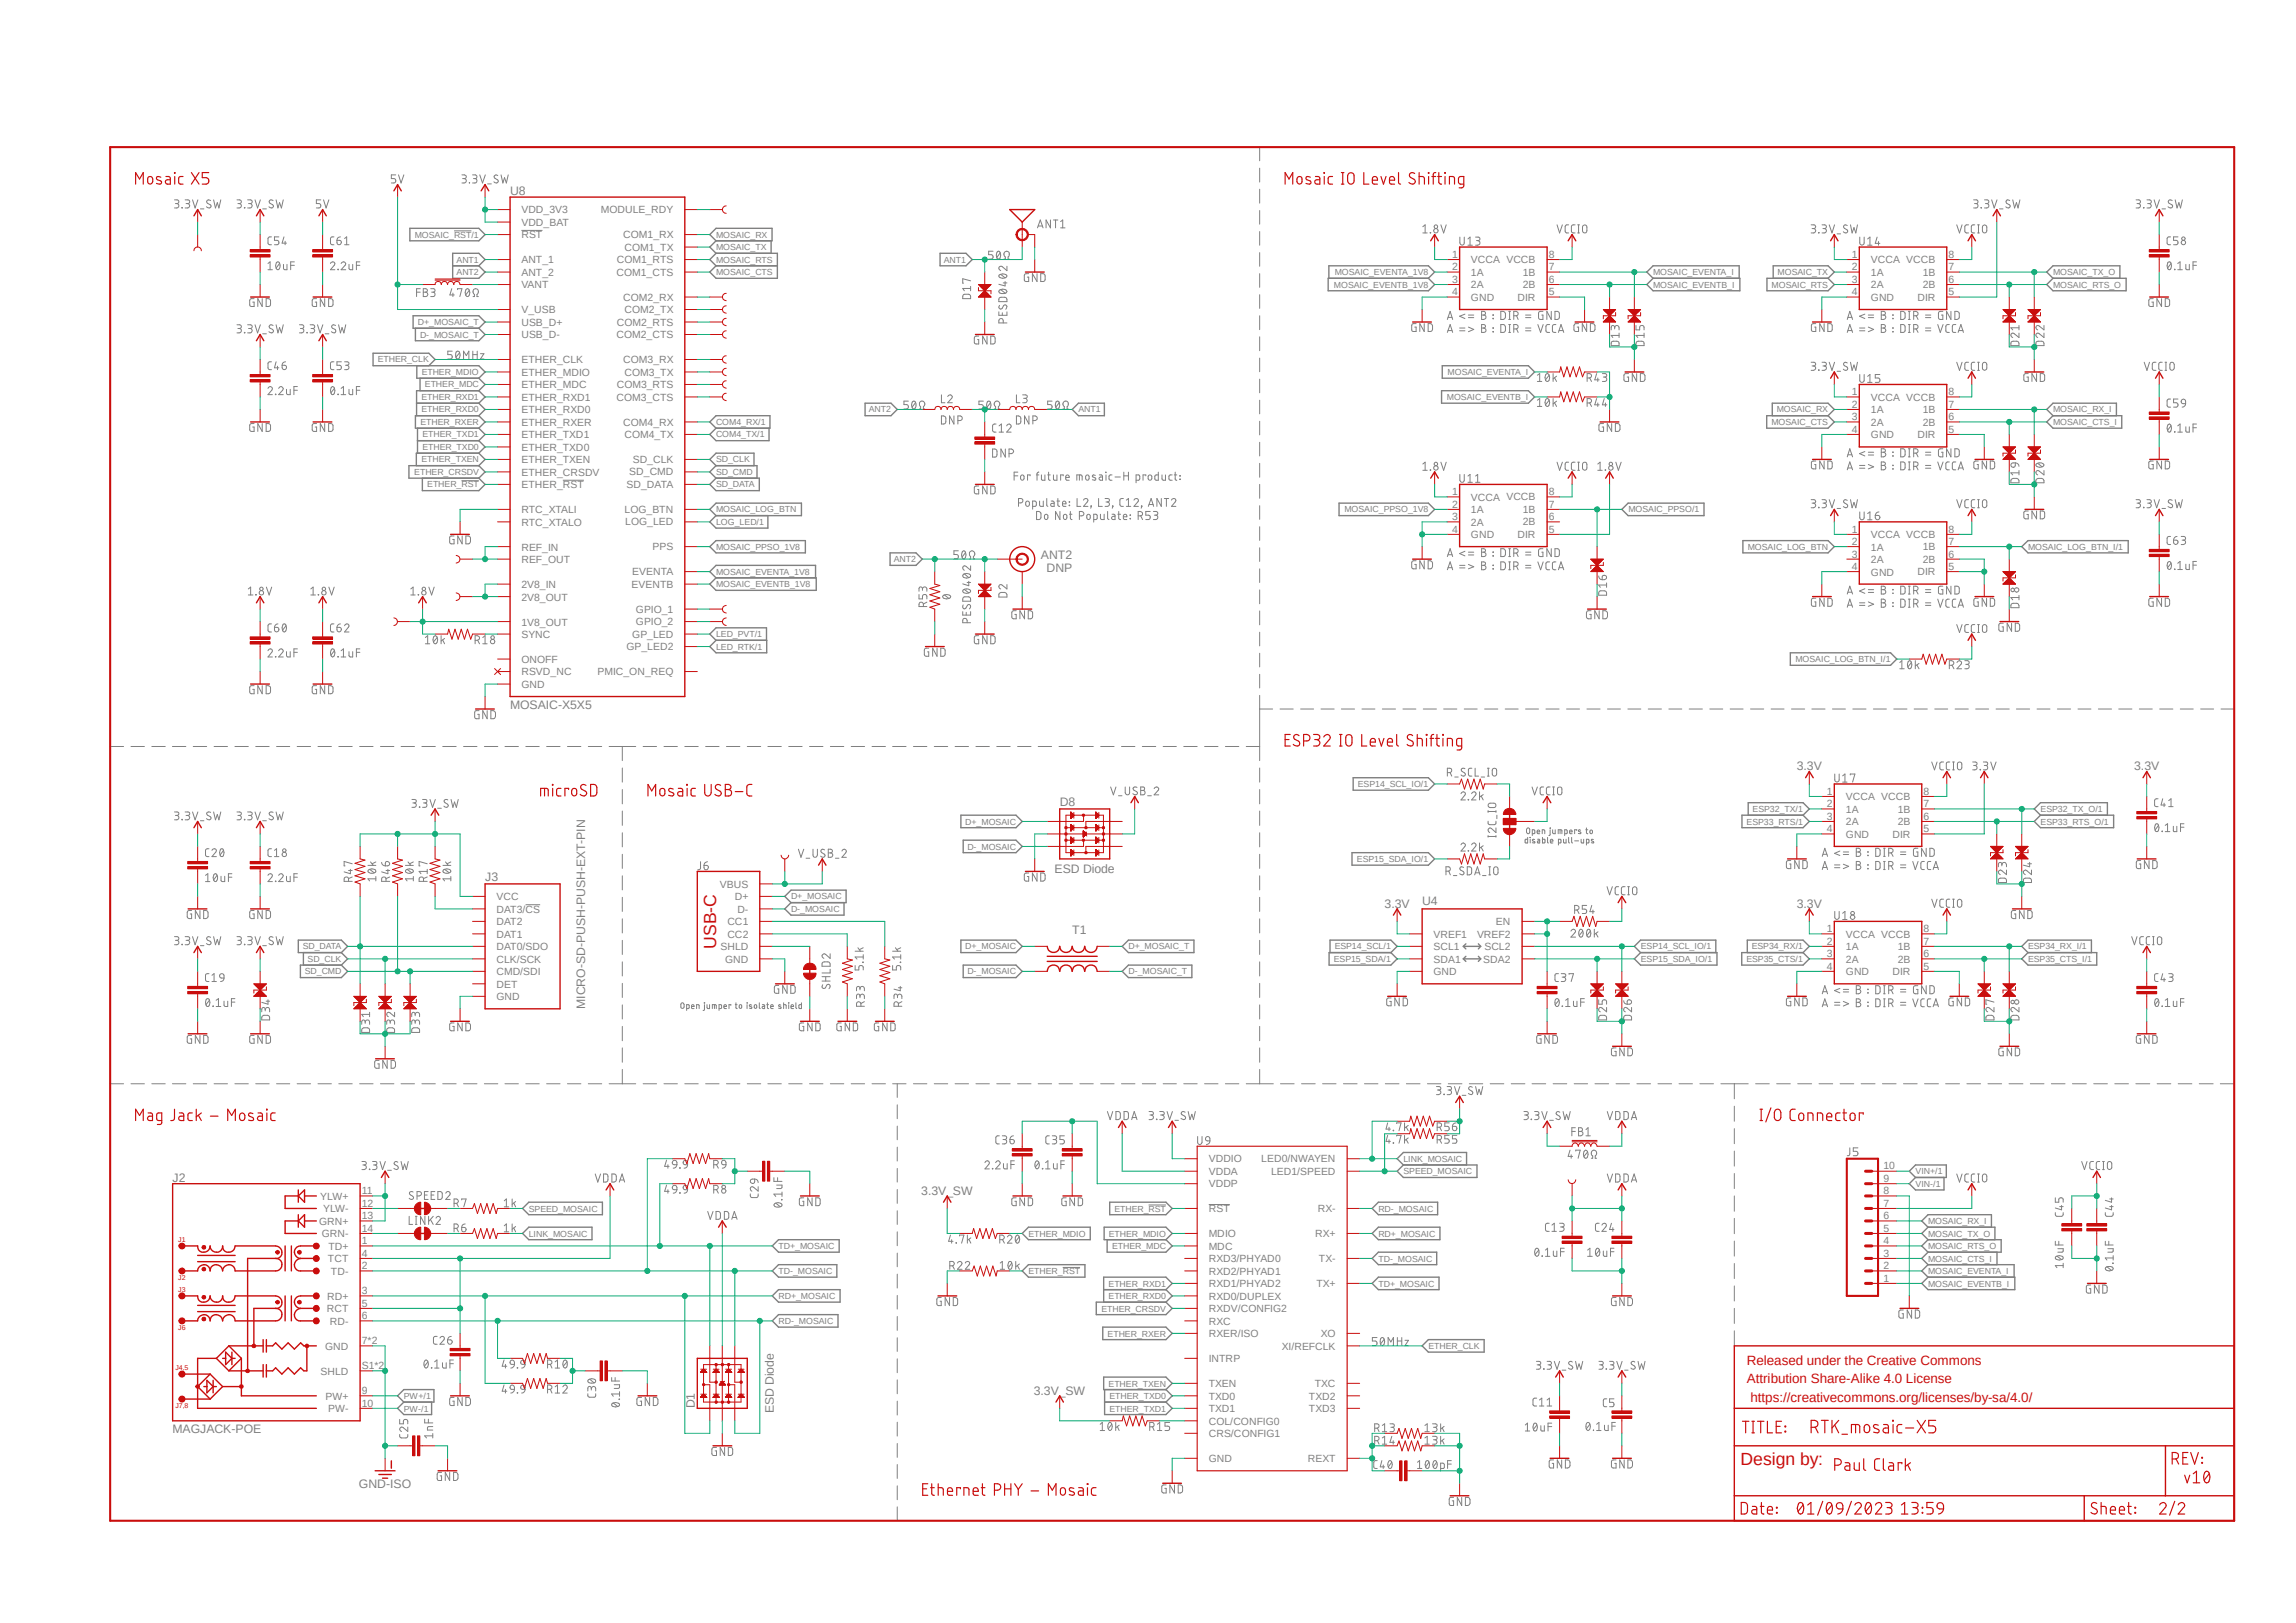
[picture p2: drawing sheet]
<svg xmlns="http://www.w3.org/2000/svg" width="420mm" height="297mm" viewBox="0 0 420 297" stroke-linecap="round" stroke-linejoin="round" font-family="sans-serif">
<defs><g id="words">
<g font-size="3.2" fill="#c90d0c">
<text x="131" y="173.6" transform="rotate(-90 131 173.6)">USB-C</text>
<text x="318.4" y="268">Design by:</text>
</g>
<g font-size="2.5" fill="#c90d0c">
<text x="319.5" y="249.7">Released under the Creative Commons</text>
<text x="319.5" y="253.2">Attribution Share-Alike 4.0 License</text>
<text x="320.2" y="256.6">https://creativecommons.org/licenses/by-sa/4.0/</text>
</g>
<g font-size="2.2" fill="#808080">
<text x="93.3" y="35.6">U8</text>
<text x="190.4" y="102.4">ANT2</text>
<text x="191.4" y="104.6">DNP</text>
<text x="93.3" y="129.8">MOSAIC-X5X5</text>
<text x="328.7" y="141">3.3V</text>
<text x="390.4" y="141">3.3V</text>
<text x="193.8" y="147.6">D8</text>
<text x="88.7" y="161.3">J3</text>
<text x="192.9" y="159.7">ESD Diode</text>
<text x="253.3" y="166.1">3.3V</text>
<text x="260.1" y="165.7">U4</text>
<text x="328.7" y="166.1">3.3V</text>
<text x="196.1" y="170.9">T1</text>
<text x="107" y="184.6" transform="rotate(-90 107 184.6)">MICRO-SD-PUSH-PUSH-EXT-PIN</text>
<text x="31.6" y="216.4">J2</text>
<text x="168.5" y="218.7">3.3V_SW</text>
<text x="127.1" y="257.7" transform="rotate(-90 127.1 257.7)">D1</text>
<text x="189.1" y="255.2">3.3V_SW</text>
<text x="31.6" y="262.3">MAGJACK-POE</text>
<text x="141.5" y="258.7" transform="rotate(-90 141.5 258.7)">ESD Diode</text>
<text x="65.7" y="272.4">GND-ISO</text>
</g>
<g font-size="1.9" fill="#808080">
<text x="95.4" y="39">VDD_3V3</text>
<text x="95.4" y="41.3">VDD_BAT</text>
<text x="109.9" y="39">MODULE_RDY</text>
<text x="95.4" y="43.6">RST</text>
<text x="114" y="43.6">COM1_RX</text>
<text x="114.2" y="45.9">COM1_TX</text>
<text x="265.6" y="47.2">1</text>
<text x="283.3" y="47.2">8</text>
<text x="338.8" y="47.2">1</text>
<text x="356.5" y="47.2">8</text>
<text x="95.4" y="52.7">VANT</text>
<text x="95.4" y="50.5">ANT_2</text>
<text x="95.4" y="48.2">ANT_1</text>
<text x="112.8" y="50.5">COM1_CTS</text>
<text x="112.8" y="48.2">COM1_RTS</text>
<text x="265.6" y="49.4">2</text>
<text x="265.6" y="51.7">3</text>
<text x="269.1" y="50.5">1A</text>
<text x="269.1" y="52.7">2A</text>
<text x="269.1" y="48.2">VCCA VCCB</text>
<text x="278.6" y="50.5">1B</text>
<text x="278.6" y="52.7">2B</text>
<text x="283.3" y="49.4">7</text>
<text x="283.3" y="51.7">6</text>
<text x="338.8" y="49.4">2</text>
<text x="338.8" y="51.7">3</text>
<text x="342.2" y="50.5">1A</text>
<text x="342.2" y="52.7">2A</text>
<text x="342.2" y="48.2">VCCA VCCB</text>
<text x="351.7" y="50.5">1B</text>
<text x="351.7" y="52.7">2B</text>
<text x="356.5" y="49.4">7</text>
<text x="356.5" y="51.7">6</text>
<text x="95.4" y="57.3">V_USB</text>
<text x="95.4" y="59.6">USB_D+</text>
<text x="112.8" y="59.6">COM2_RTS</text>
<text x="114" y="55">COM2_RX</text>
<text x="114.2" y="57.3">COM2_TX</text>
<text x="265.6" y="54">4</text>
<text x="269.1" y="55">GND</text>
<text x="277.6" y="55">DIR</text>
<text x="283.3" y="54">5</text>
<text x="338.8" y="54">4</text>
<text x="342.2" y="55">GND</text>
<text x="350.7" y="55">DIR</text>
<text x="356.5" y="54">5</text>
<text x="95.4" y="61.9">USB_D-</text>
<text x="112.8" y="61.9">COM2_CTS</text>
<text x="95.4" y="66.5">ETHER_CLK</text>
<text x="95.4" y="68.8">ETHER_MDIO</text>
<text x="95.4" y="71">ETHER_MDC</text>
<text x="112.8" y="71">COM3_RTS</text>
<text x="114" y="66.5">COM3_RX</text>
<text x="114.2" y="68.8">COM3_TX</text>
<text x="95.4" y="73.3">ETHER_RXD1</text>
<text x="95.4" y="75.6">ETHER_RXD0</text>
<text x="95.4" y="77.9">ETHER_RXER</text>
<text x="112.8" y="73.3">COM3_CTS</text>
<text x="114" y="77.9">COM4_RX</text>
<text x="338.8" y="74.6">2</text>
<text x="338.8" y="76.9">3</text>
<text x="338.8" y="72.3">1</text>
<text x="342.2" y="75.6">1A</text>
<text x="342.2" y="77.9">2A</text>
<text x="342.2" y="73.3">VCCA VCCB</text>
<text x="351.7" y="75.6">1B</text>
<text x="351.7" y="77.9">2B</text>
<text x="356.5" y="72.3">8</text>
<text x="356.5" y="74.6">7</text>
<text x="356.5" y="76.9">6</text>
<text x="95.4" y="80.2">ETHER_TXD1</text>
<text x="95.4" y="82.5">ETHER_TXD0</text>
<text x="114.2" y="80.2">COM4_TX</text>
<text x="338.8" y="79.2">4</text>
<text x="342.2" y="80.2">GND</text>
<text x="350.7" y="80.2">DIR</text>
<text x="356.5" y="79.2">5</text>
<text x="95.4" y="84.8">ETHER_TXEN</text>
<text x="95.4" y="87">ETHER_CRSDV</text>
<text x="95.4" y="89.3">ETHER_RST</text>
<text x="114.6" y="89.3">SD_DATA</text>
<text x="115.1" y="87">SD_CMD</text>
<text x="115.7" y="84.7">SD_CLK</text>
<text x="95.4" y="93.9">RTC_XTALI</text>
<text x="114.3" y="93.9">LOG_BTN</text>
<text x="265.6" y="92.9">2</text>
<text x="265.6" y="95.2">3</text>
<text x="265.6" y="90.6">1</text>
<text x="269.1" y="93.9">1A</text>
<text x="269.1" y="91.6">VCCA VCCB</text>
<text x="278.6" y="93.9">1B</text>
<text x="283.3" y="90.6">8</text>
<text x="283.3" y="92.9">7</text>
<text x="283.3" y="95.2">6</text>
<text x="95.4" y="100.8">REF_IN</text>
<text x="95.4" y="96.2">RTC_XTALO</text>
<text x="114.4" y="96.1">LOG_LED</text>
<text x="119.4" y="100.7">PPS</text>
<text x="265.6" y="97.5">4</text>
<text x="269.1" y="96.2">2A</text>
<text x="269.1" y="98.5">GND</text>
<text x="277.6" y="98.4">DIR</text>
<text x="278.6" y="96.1">2B</text>
<text x="283.3" y="97.5">5</text>
<text x="338.8" y="99.7">2</text>
<text x="338.8" y="97.5">1</text>
<text x="342.2" y="100.8">1A</text>
<text x="342.2" y="98.5">VCCA VCCB</text>
<text x="351.7" y="100.7">1B</text>
<text x="356.5" y="97.5">8</text>
<text x="356.5" y="99.7">7</text>
<text x="95.4" y="107.6">2V8_IN</text>
<text x="95.4" y="103">REF_OUT</text>
<text x="115.5" y="107.6">EVENTB</text>
<text x="115.7" y="105.3">EVENTA</text>
<text x="338.8" y="102">3</text>
<text x="338.8" y="104.3">4</text>
<text x="342.2" y="103">2A</text>
<text x="342.2" y="105.3">GND</text>
<text x="350.7" y="105.3">DIR</text>
<text x="351.7" y="103">2B</text>
<text x="356.5" y="104.3">5</text>
<text x="356.5" y="102">6</text>
<text x="95.4" y="109.9">2V8_OUT</text>
<text x="116.3" y="112.1">GPIO_1</text>
<text x="95.4" y="116.8">SYNC</text>
<text x="95.4" y="114.5">1V8_OUT</text>
<text x="114.6" y="119">GP_LED2</text>
<text x="115.7" y="116.7">GP_LED</text>
<text x="116.3" y="114.4">GPIO_2</text>
<text x="95.4" y="125.9">GND</text>
<text x="95.4" y="121.3">ONOFF</text>
<text x="95.4" y="123.6">RSVD_NC</text>
<text x="109.3" y="123.6">PMIC_ON_REQ</text>
<text x="334.2" y="147.7">2</text>
<text x="334.2" y="145.5">1</text>
<text x="337.7" y="148.7">1A</text>
<text x="337.7" y="146.4">VCCA VCCB</text>
<text x="347.1" y="148.7">1B</text>
<text x="351.9" y="145.5">8</text>
<text x="351.9" y="147.7">7</text>
<text x="334.2" y="150">3</text>
<text x="334.2" y="152.3">4</text>
<text x="337.7" y="151">2A</text>
<text x="337.7" y="153.3">GND</text>
<text x="346.2" y="153.3">DIR</text>
<text x="347.1" y="151">2B</text>
<text x="351.9" y="152.3">5</text>
<text x="351.9" y="150">6</text>
<text x="90.8" y="167">DAT3/CS</text>
<text x="90.8" y="164.7">VCC</text>
<text x="131.7" y="162.4">VBUS</text>
<text x="134.4" y="164.7">D+</text>
<text x="134.9" y="167">D-</text>
<text x="90.8" y="173.9">DAT0/SDO</text>
<text x="90.8" y="169.3">DAT2</text>
<text x="90.8" y="171.6">DAT1</text>
<text x="131.8" y="173.9">SHLD</text>
<text x="133.1" y="169.3">CC1</text>
<text x="133.1" y="171.6">CC2</text>
<text x="262.2" y="173.9">SCL1</text>
<text x="262.2" y="171.6">VREF1</text>
<text x="270.2" y="171.6">VREF2</text>
<text x="271.5" y="173.9">SCL2</text>
<text x="273.6" y="169.3">EN</text>
<text x="334.2" y="172.8">2</text>
<text x="334.2" y="170.6">1</text>
<text x="337.7" y="173.9">1A</text>
<text x="337.7" y="171.6">VCCA VCCB</text>
<text x="347.1" y="173.9">1B</text>
<text x="351.9" y="170.6">8</text>
<text x="351.9" y="172.8">7</text>
<text x="90.8" y="178.4">CMD/SDI</text>
<text x="90.8" y="176.2">CLK/SCK</text>
<text x="132.6" y="176.2">GND</text>
<text x="262.2" y="176.2">SDA1</text>
<text x="262.2" y="178.4">GND</text>
<text x="271.3" y="176.2">SDA2</text>
<text x="334.2" y="175.1">3</text>
<text x="334.2" y="177.4">4</text>
<text x="337.7" y="176.2">2A</text>
<text x="337.7" y="178.4">GND</text>
<text x="346.2" y="178.4">DIR</text>
<text x="347.1" y="176.2">2B</text>
<text x="351.9" y="177.4">5</text>
<text x="351.9" y="175.1">6</text>
<text x="90.8" y="183">GND</text>
<text x="90.8" y="180.7">DET</text>
<text x="221.1" y="212.7">VDDIO</text>
<text x="221.1" y="215">VDDA</text>
<text x="230.7" y="212.7">LED0/NWAYEN</text>
<text x="232.5" y="215">LED1/SPEED</text>
<text x="344.5" y="214">10</text>
<text x="58.6" y="219.5">YLW+</text>
<text x="59.1" y="221.8">YLW-</text>
<text x="66.2" y="218.6">11</text>
<text x="66.2" y="220.9">12</text>
<text x="221.1" y="217.3">VDDP</text>
<text x="221.1" y="221.9">RST</text>
<text x="241" y="221.8">RX-</text>
<text x="344.5" y="220.9">7</text>
<text x="344.5" y="218.6">8</text>
<text x="344.5" y="216.3">9</text>
<text x="58.4" y="224.1">GRN+</text>
<text x="58.8" y="226.4">GRN-</text>
<text x="66.2" y="227.7">1</text>
<text x="66.2" y="223.1">13</text>
<text x="66.2" y="225.4">14</text>
<text x="221.1" y="226.4">MDIO</text>
<text x="240.6" y="226.4">RX+</text>
<text x="344.5" y="227.7">4</text>
<text x="344.5" y="225.4">5</text>
<text x="344.5" y="223.1">6</text>
<text x="60" y="231">TCT</text>
<text x="60.1" y="228.7">TD+</text>
<text x="60.5" y="233.3">TD-</text>
<text x="66.2" y="230">4</text>
<text x="66.2" y="232.3">2</text>
<text x="221.1" y="228.7">MDC</text>
<text x="221.1" y="231">RXD3/PHYAD0</text>
<text x="221.1" y="233.3">RXD2/PHYAD1</text>
<text x="241.3" y="231">TX-</text>
<text x="344.5" y="232.3">2</text>
<text x="344.5" y="230">3</text>
<text x="59.9" y="237.8">RD+</text>
<text x="66.2" y="236.9">3</text>
<text x="66.2" y="239.1">5</text>
<text x="221.1" y="235.6">RXD1/PHYAD2</text>
<text x="221.1" y="237.9">RXD0/DUPLEX</text>
<text x="240.8" y="235.5">TX+</text>
<text x="344.5" y="234.6">1</text>
<text x="59.8" y="240.1">RCT</text>
<text x="60.3" y="242.4">RD-</text>
<text x="66.2" y="241.4">6</text>
<text x="221.1" y="240.2">RXDV/CONFIG2</text>
<text x="221.1" y="242.4">RXC</text>
<text x="221.1" y="244.7">RXER/ISO</text>
<text x="241.6" y="244.7">XO</text>
<text x="58.6" y="251.5">SHLD</text>
<text x="59.5" y="247">GND</text>
<text x="66.2" y="246">7*2</text>
<text x="66.2" y="250.6">S1*2</text>
<text x="221.1" y="249.3">INTRP</text>
<text x="234.5" y="247">XI/REFCLK</text>
<text x="59.5" y="256.1">PW+</text>
<text x="66.2" y="255.1">9</text>
<text x="66.2" y="257.4">10</text>
<text x="221.1" y="253.8">TXEN</text>
<text x="221.1" y="256.1">TXD0</text>
<text x="239.4" y="256.1">TXD2</text>
<text x="240.5" y="253.8">TXC</text>
<text x="60" y="258.4">PW-</text>
<text x="221.1" y="258.4">TXD1</text>
<text x="221.1" y="260.7">COL/CONFIG0</text>
<text x="221.1" y="263">CRS/CONFIG1</text>
<text x="239.4" y="258.4">TXD3</text>
<text x="221.1" y="267.6">GND</text>
<text x="239.2" y="267.6">REXT</text>
</g>
<g font-size="1.6" fill="#808080">
<text x="75.9" y="43.5">MOSAIC_RST/1</text>
<text x="131" y="43.5">MOSAIC_RX</text>
<text x="131" y="45.8">MOSAIC_TX</text>
<text x="83.5" y="48">ANT1</text>
<text x="83.5" y="50.3">ANT2</text>
<text x="131" y="48">MOSAIC_RTS</text>
<text x="131" y="50.3">MOSAIC_CTS</text>
<text x="172.6" y="48">ANT1</text>
<text x="244" y="52.6">MOSAIC_EVENTB_1V8</text>
<text x="244.1" y="50.3">MOSAIC_EVENTA_1V8</text>
<text x="302.4" y="50.3">MOSAIC_EVENTA_I</text>
<text x="302.4" y="52.6">MOSAIC_EVENTB_I</text>
<text x="324.1" y="52.6">MOSAIC_RTS</text>
<text x="325.2" y="50.3">MOSAIC_TX</text>
<text x="375.5" y="50.3">MOSAIC_TX_O</text>
<text x="375.5" y="52.6">MOSAIC_RTS_O</text>
<text x="76.5" y="59.5">D+_MOSAIC_T</text>
<text x="76.8" y="61.8">D-_MOSAIC_T</text>
<text x="69.1" y="66.3">ETHER_CLK</text>
<text x="77.1" y="68.6">ETHER_MDIO</text>
<text x="77.7" y="70.9">ETHER_MDC</text>
<text x="264.8" y="68.6">MOSAIC_EVENTA_I</text>
<text x="76.9" y="77.8">ETHER_RXER</text>
<text x="77.1" y="73.2">ETHER_RXD1</text>
<text x="77.1" y="75.5">ETHER_RXD0</text>
<text x="131" y="77.8">COM4_RX/1</text>
<text x="158.9" y="75.5">ANT2</text>
<text x="197.3" y="75.5">ANT1</text>
<text x="264.7" y="73.2">MOSAIC_EVENTB_I</text>
<text x="324" y="77.8">MOSAIC_CTS</text>
<text x="325" y="75.5">MOSAIC_RX</text>
<text x="375.5" y="75.5">MOSAIC_RX_I</text>
<text x="375.5" y="77.8">MOSAIC_CTS_I</text>
<text x="77.3" y="80.1">ETHER_TXD1</text>
<text x="77.3" y="82.3">ETHER_TXD0</text>
<text x="131" y="80.1">COM4_TX/1</text>
<text x="75.8" y="86.9">ETHER_CRSDV</text>
<text x="77.1" y="84.6">ETHER_TXEN</text>
<text x="78.1" y="89.2">ETHER_RST</text>
<text x="131" y="84.6">SD_CLK</text>
<text x="131" y="86.9">SD_CMD</text>
<text x="131" y="89.2">SD_DATA</text>
<text x="131" y="93.8">MOSAIC_LOG_BTN</text>
<text x="245.9" y="93.8">MOSAIC_PPSO_1V8</text>
<text x="297.9" y="93.8">MOSAIC_PPSO/1</text>
<text x="131" y="96.1">LOG_LED/1</text>
<text x="131" y="100.6">MOSAIC_PPSO_1V8</text>
<text x="319.7" y="100.6">MOSAIC_LOG_BTN</text>
<text x="371" y="100.6">MOSAIC_LOG_BTN_I/1</text>
<text x="131" y="105.2">MOSAIC_EVENTA_1V8</text>
<text x="131" y="107.5">MOSAIC_EVENTB_1V8</text>
<text x="163.5" y="102.9">ANT2</text>
<text x="131" y="116.6">LED_PVT/1</text>
<text x="131" y="118.9">LED_RTK/1</text>
<text x="328.4" y="121.2">MOSAIC_LOG_BTN_I/1</text>
<text x="248.4" y="144.1">ESP14_SCL_IO/1</text>
<text x="320.6" y="148.6">ESP32_TX/1</text>
<text x="373.3" y="148.6">ESP32_TX_O/1</text>
<text x="176.6" y="150.9">D+_MOSAIC</text>
<text x="177" y="155.5">D-_MOSAIC</text>
<text x="319.5" y="150.9">ESP33_RTS/1</text>
<text x="373.3" y="150.9">ESP33_RTS_O/1</text>
<text x="248.2" y="157.8">ESP15_SDA_IO/1</text>
<text x="144.7" y="164.6">D+_MOSAIC</text>
<text x="144.7" y="166.9">D-_MOSAIC</text>
<text x="55.4" y="173.7">SD_DATA</text>
<text x="176.6" y="173.7">D+_MOSAIC</text>
<text x="206.4" y="173.7">D+_MOSAIC_T</text>
<text x="244.1" y="173.7">ESP14_SCL/1</text>
<text x="300.1" y="173.7">ESP14_SCL_IO/1</text>
<text x="320.4" y="173.7">ESP34_RX/1</text>
<text x="371" y="173.7">ESP34_RX_I/1</text>
<text x="55.8" y="178.3">SD_CMD</text>
<text x="56.3" y="176">SD_CLK</text>
<text x="177" y="178.3">D-_MOSAIC</text>
<text x="206.4" y="178.3">D-_MOSAIC_T</text>
<text x="244" y="176">ESP15_SDA/1</text>
<text x="300.1" y="176">ESP15_SDA_IO/1</text>
<text x="319.5" y="176">ESP35_CTS/1</text>
<text x="371" y="176">ESP35_CTS_I/1</text>
<text x="256.7" y="212.6">LINK_MOSAIC</text>
<text x="256.7" y="214.9">SPEED_MOSAIC</text>
<text x="350.4" y="214.9">VIN+/1</text>
<text x="96.7" y="221.7">SPEED_MOSAIC</text>
<text x="203.8" y="221.7">ETHER_RST</text>
<text x="252.1" y="221.7">RD-_MOSAIC</text>
<text x="350.4" y="217.2">VIN-/1</text>
<text x="96.7" y="226.3">LINK_MOSAIC</text>
<text x="188.1" y="226.3">ETHER_MDIO</text>
<text x="202.8" y="226.3">ETHER_MDIO</text>
<text x="252.1" y="226.3">RD+_MOSAIC</text>
<text x="352.7" y="224">MOSAIC_RX_I</text>
<text x="352.7" y="226.3">MOSAIC_TX_O</text>
<text x="142.4" y="228.6">TD+_MOSAIC</text>
<text x="142.4" y="233.2">TD-_MOSAIC</text>
<text x="188.1" y="233.2">ETHER_RST</text>
<text x="203.4" y="228.6">ETHER_MDC</text>
<text x="252.1" y="230.9">TD-_MOSAIC</text>
<text x="352.7" y="228.6">MOSAIC_RTS_O</text>
<text x="352.7" y="230.9">MOSAIC_CTS_I</text>
<text x="352.7" y="233.2">MOSAIC_EVENTA_I</text>
<text x="142.4" y="237.7">RD+_MOSAIC</text>
<text x="202.8" y="235.5">ETHER_RXD1</text>
<text x="202.8" y="237.7">ETHER_RXD0</text>
<text x="252.1" y="235.5">TD+_MOSAIC</text>
<text x="352.7" y="235.5">MOSAIC_EVENTB_I</text>
<text x="142.4" y="242.3">RD-_MOSAIC</text>
<text x="201.5" y="240">ETHER_CRSDV</text>
<text x="202.6" y="244.6">ETHER_RXER</text>
<text x="261.3" y="246.9">ETHER_CLK</text>
<text x="73.9" y="256">PW+/1</text>
<text x="202.8" y="253.8">ETHER_TXEN</text>
<text x="202.9" y="256">ETHER_TXD0</text>
<text x="73.9" y="258.3">PW-/1</text>
<text x="202.9" y="258.3">ETHER_TXD1</text>
</g>
<g font-size="1.3" fill="#c90d0c">
<text x="32.6" y="227.3">J1</text>
<text x="32.6" y="234.2">J2</text>
<text x="32.6" y="236.5">J3</text>
<text x="32.6" y="243.3">J6</text>
<text x="32.1" y="250.8">J4,5</text>
<text x="32.1" y="257.6">J7,8</text>
</g>
</g></defs>
<path d="M19.7 26.7l389.2 252.1M408.9 26.7l-389.2 252.1" fill="none" stroke="#fff" stroke-width=".18"/>
<g fill="none" stroke="#808080" stroke-width=".18">
<path d="M31.9 36.6h.5a.34 .34 0 0 1 .3 .3 .34 .34 0 0 1-.3 .4h-.3M32.3 37.3h.2a.41 .41 0 0 1 .2 .4 .41 .41 0 0 1-.4 .4h-.4M33.3 38l.1 .1zM33.9 36.6h.5a.34 .34 0 0 1 .3 .3 .34 .34 0 0 1-.3 .4h-.4M34.3 37.3a.4 .4 0 0 1 .4 .4 .4 .4 0 0 1-.4 .4h-.4M35.2 36.6l.5 1.5 .5-1.5M36.7 38.2h.6M38.5 36.7a.42 .42 0 0 0-.4-.1 .42 .42 0 0 0-.3 .3l.2 .3 .4 .3a.31 .31 0 0 1 .2 .3 .31 .31 0 0 1-.3 .3l-.5-.3M39.1 36.6l.3 1.5 .4-1 .2 1 .4-1.5M43.3 36.6h.5a.34 .34 0 0 1 .4 .3 .34 .34 0 0 1-.4 .4h-.3M43.7 37.3h.2a.41 .41 0 0 1 .2 .5 .41 .41 0 0 1-.4 .3h-.4M44.7 38l.1 .1z"/>
<path d="M45.3 36.6h.5a.34 .34 0 0 1 .3 .3 .34 .34 0 0 1-.3 .4h-.3M45.7 37.3a.4 .4 0 0 1 .4 .4 .4 .4 0 0 1-.4 .4h-.4M46.7 36.6l.4 1.5 .5-1.5M48 38.2h.7M50 36.7a.42 .42 0 0 0-.5-.1 .42 .42 0 0 0-.3 .3l.2 .3 .6 .3a.34 .34 0 0 1-.3 .6l-.5-.3M50.5 36.6l.3 1.5 .3-1 .4 1 .3-1.5M58.7 36.6h-.8v.7h.4a.41 .41 0 0 1 .4 .4 .41 .41 0 0 1-.4 .4h-.4M59.2 36.6l.4 1.5 .6-1.5M72.4 32h-.8v.7h.5a.41 .41 0 0 1 .3 .4 .41 .41 0 0 1-.3 .4h-.5M72.9 32l.5 1.5 .5-1.5M84.5 32h.5a.34 .34 0 0 1 .3 .3 .34 .34 0 0 1-.3 .4h-.4M84.9 32.7h.2a.41 .41 0 0 1 .2 .5 .41 .41 0 0 1-.4 .3h-.4"/>
<path d="M85.9 33.4v.1zM86.4 32h.6a.34 .34 0 0 1 .2 .3 .34 .34 0 0 1-.2 .4h-.4M86.9 32.7a.4 .4 0 0 1 .3 .4 .4 .4 0 0 1-.3 .4h-.5M87.8 32l.5 1.5 .5-1.5M89.2 33.7h.7M91.1 32.1a.36 .36 0 0 0-.6 0 .36 .36 0 0 0 .1 .5l.4 .3a.31 .31 0 0 1 .1 .3 .31 .31 0 0 1-.3 .3l-.5-.2M91.7 32l.3 1.5 .3-1 .3 1 .4-1.5M230.4 26.9v2.5M230.4 30.8v2.5M230.4 34.6v2.6M230.4 38.5v2.5M361 36.6h.5a.34 .34 0 0 1 .3 .3 .34 .34 0 0 1-.3 .4h-.3"/>
<path d="M361.4 37.3a.4 .4 0 0 1 .4 .4 .4 .4 0 0 1-.4 .4h-.4M362.4 38l.1 .1zM363 36.6h.5a.34 .34 0 0 1 .3 .3 .34 .34 0 0 1-.3 .4h-.3M363.4 37.3h.2a.41 .41 0 0 1 .2 .5 .41 .41 0 0 1-.4 .3h-.4M364.3 36.6l.5 1.5 .5-1.5M365.8 38.2h.6M367.6 36.7a.38 .38 0 0 0-.4-.1 .38 .38 0 0 0-.3 .3l.2 .3 .4 .3a.31 .31 0 0 1 .2 .3 .31 .31 0 0 1-.3 .3l-.5-.3M368.2 36.6l.3 1.5 .4-1 .2 1 .4-1.5M390.7 36.6h.5a.34 .34 0 0 1 .3 .3 .34 .34 0 0 1-.3 .4h-.3M391.2 37.3h.1a.41 .41 0 0 1 .2 .4 .41 .41 0 0 1-.3 .4h-.5M392.1 38l.1 .1zM392.7 36.6h.5a.34 .34 0 0 1 .3 .3 .34 .34 0 0 1-.3 .4h-.3"/>
<path d="M393.1 37.3a.4 .4 0 0 1 .4 .4 .4 .4 0 0 1-.4 .4h-.4M394 36.6l.5 1.5 .5-1.5M395.5 38.2h.6M397.3 36.7a.42 .42 0 0 0-.4-.1 .42 .42 0 0 0-.3 .3l.2 .3 .5 .3a.31 .31 0 0 1 .1 .3 .31 .31 0 0 1-.3 .3l-.5-.3M397.9 36.6l.3 1.5 .4-1 .3 1 .3-1.5M43.3 59.4h.5a.34 .34 0 0 1 .4 .4 .34 .34 0 0 1-.4 .3h-.3M45.3 59.4h.5a.34 .34 0 0 1 .3 .4 .34 .34 0 0 1-.3 .3h-.3M46.5 54.7h-.5l-.3 .1v1l.1 .2 .7 .1v-.8h-.3M46.7 59.4l.4 1.5 .5-1.5M48 54.7v1.4l-.8-1.4v1.4M48.7 54.7h.6l.1 .2 .1 .8-.2 .3-.6 .1zM49 48.2l.4-.3v1.5"/>
<path d="M49 49.4h.8M49.7 43.3l-.5 .1-.2 .2 .1 1 .6 .2M50 59.6a.42 .42 0 0 0-.5-.2 .42 .42 0 0 0-.3 .4l.2 .3 .5 .2a.34 .34 0 0 1 .1 .4 .34 .34 0 0 1-.3 .2l-.5-.2M50.5 59.4l.3 1.5 .3-1 .4 1 .3-1.5M50.5 48.1a.31 .31 0 0 1 .3-.2 .31 .31 0 0 1 .3 .2l.1 .8-.2 .4-.2 .1a.92 .92 0 0 1-.3-1.3zM51 43.3h-.8v.7h.5a.41 .41 0 0 1 .3 .4 .41 .41 0 0 1-.3 .4h-.5M51.1 48.2l-.6 .9M51.9 48.4v.7l.2 .3h.4v-1M51.9 43.3l-.3 1.2h.8M52.2 44.2v.6M53.2 48.6h.6M53.8 47.9h-.6v1.5"/>
<path d="M54.8 59.4h.4a.34 .34 0 0 1 .4 .4 .34 .34 0 0 1-.4 .3h-.3M56.7 59.4h.5a.34 .34 0 0 1 .4 .4 .34 .34 0 0 1-.4 .3h-.3M57.9 54.7h-.5l-.3 .1v1l.2 .2 .6 .1v-.8h-.2M58.1 59.4l.4 1.5 .6-1.5M59.4 54.7v1.4l-.8-1.4v1.4M60.1 54.7h.6l.2 .2v.8l-.2 .3-.6 .1zM60.5 48.2a.4 .4 0 0 1 .5-.3 .4 .4 0 0 1 .1 .7l-.6 .8h.8M61.1 43.3l-.5 .1-.1 .2v1l.2 .2h.4M61.4 59.6a.42 .42 0 0 0-.4-.2 .42 .42 0 0 0-.3 .4l.1 .3 .6 .3a.34 .34 0 0 1-.3 .5l-.5-.2M61.6 44h.5a.39 .39 0 0 1 .3 .4 .39 .39 0 0 1-.4 .4 .39 .39 0 0 1-.4-.4zM61.8 49.3l.1 .1zM61.9 59.4l.4 1.5 .3-1 .3 1 .3-1.5"/>
<path d="M62.3 43.3a.59 .59 0 0 0-.7 .7M62.4 48.2a.41 .41 0 0 1 .6-.3 .41 .41 0 0 1 .1 .7l-.7 .8h.8M63 44.8h.8M63 43.6l.4-.3v1.5M63.8 48.4v.7l.3 .3h.4v-1M65.2 48.6h.6M65.8 47.9h-.6v1.5M76.2 53.5h.7M76.9 52.8h-.7v1.5M77.4 52.8h.5a.32 .32 0 0 1 .3 .3 .32 .32 0 0 1-.3 .4 .4 .4 0 0 1 .4 .4 .4 .4 0 0 1-.4 .4h-.5zM77.4 53.5h.5M78.8 52.8h.5a.32 .32 0 0 1 .3 .3 .32 .32 0 0 1-.3 .4h-.3"/>
<path d="M79.2 53.5a.4 .4 0 0 1 .4 .4 .4 .4 0 0 1-.4 .4h-.4M82.6 52.8l-.3 1.2h.8M82.8 53.6v.7M83.1 42.2h3.1M83.7 53v-.2h.8l-.4 1.5M85.3 52.9l.2-.1a.82 .82 0 0 1 0 1.5 .89 .89 0 0 1-.2-1.4zM85.9 53.1l-.7 .9M86.5 54.3h.3v-.4a.55 .55 0 0 1-.2-.9 .55 .55 0 0 1 .9 0 .55 .55 0 0 1-.3 .9v.4h.3M95.4 42.2h3.8M176.3 53.9h1l.2 .2v.6h-1.4zM177.5 52.4v.8M177.5 51.4l-1.4-.4v.8h.1"/>
<path d="M177.5 52.8h-1.4l.3 .4M181.7 46h-.9v.6h.5a.41 .41 0 0 1 .4 .4 .41 .41 0 0 1-.4 .4h-.5M182.5 46h.2a.87 .87 0 0 1 0 1.4 .64 .64 0 0 1-.4-1zM182.7 57.1v.6h1.5v-.6M182.8 54.6a1.22 1.22 0 0 1 1.3 0l.1 .6h-1.5zM182.8 53.2l.6-.3a.66 .66 0 0 1 .8 .4 .91 .91 0 0 1-1.5 0zM182.8 50.3l.6-.2a.7 .7 0 0 1 .8 .4 .86 .86 0 0 1-1.5 0zM182.8 55.9a.36 .36 0 0 0 0 .5 .36 .36 0 0 0 .5 0l.3-.4a.34 .34 0 0 1 .3-.2 .34 .34 0 0 1 .3 .3l-.2 .5M183 46.3l-.7 .8M183 53l.9 .6M183 50.2l.9 .6M183.3 57.2v.5"/>
<path d="M183.5 59.1v-.4a.4 .4 0 0 0-.4-.4 .4 .4 0 0 0-.4 .4v.4h1.5M183.5 51.8h.7M183.6 47.4h.3v-.4a.56 .56 0 0 1-.2-.8 .56 .56 0 0 1 .9 0 .56 .56 0 0 1-.2 .8v.4h.2M183.9 51.5v.8l-1.2-.3M184.2 48.7v.8l-.9-.7a.41 .41 0 0 0-.6 .2 .41 .41 0 0 0 .3 .5M188.2 50.1h-.5l-.3 .1v1l.1 .3h.7v-.8h-.3M189.7 50.1v1.4l-.9-1.4v1.4M189.8 41.7l.5-1.4 .5 1.4M189.9 41.4h.8M190.4 50.1h.6a1.17 1.17 0 0 1 .1 1.3l-.3 .1h-.4zM192.2 40.3v1.4l-.9-1.4v1.4M192.7 40.3h.8"/>
<path d="M193.1 40.3v1.4M194 40.6l.4-.3v1.4M194 41.7h.8M230.4 42.4v2.5M230.4 46.2v2.5M230.4 50.1v2.5M230.4 53.9v2.5M230.4 57.8v2.5M259 59.2l-.6 .1a1.47 1.47 0 0 0-.1 1.2l.7 .2v-.8h-.2M260.3 41.5l.4-.4v1.5M260.3 42.6h.8M260.5 59.2v1.5l-.8-1.5v1.5"/>
<path d="M261.2 59.2l.6 .1 .2 .3v.7l-.2 .3-.6 .1zM261.6 42.5l.1 .1zM263.6 41.1l.5 1.5 .4-1.5M264.8 58.5l.5-1.5 .4 1.5M264.9 58.1h.7M267 43.4v1a.4 .4 0 0 0 .4 .5 .4 .4 0 0 0 .4-.5v-1M268 57.5l-1 .4 1 .4M268.5 43.7l.4-.3v1.5M268.5 44.9h.8M268.6 58.1h1M268.6 57.7h1M268.6 59.9l1 .4-1 .4"/>
<path d="M269.9 43.4h.5a.32 .32 0 0 1 .3 .3 .32 .32 0 0 1-.3 .3h-.3M270.3 44a.42 .42 0 0 1 .4 .4 .42 .42 0 0 1-.4 .5h-.4M271 57h.4a.34 .34 0 0 1 .3 .3 .34 .34 0 0 1-.3 .4 .4 .4 0 0 1 .4 .4 .4 .4 0 0 1-.4 .4h-.4zM271 59.4h.4a.32 .32 0 0 1 .3 .3 .32 .32 0 0 1-.3 .3 .4 .4 0 0 1 .4 .4 .4 .4 0 0 1-.4 .4h-.4zM271 57.7h.4M273.1 57.6l.1 .1zM273.1 58.3h.1zM273.1 60l.1 .1zM274.5 57l.7 .1 .2 .3v.6l-.4 .5h-.5zM274.5 59.4h.7a1.08 1.08 0 0 1 .1 1.3l-.1 .1h-.7zM276 58.5h.3M276 57h.3"/>
<path d="M276 59.4h.3M276.1 57v1.5M276.1 59.4v1.4M276.9 57.8h.4a.4 .4 0 0 0 .4-.4 .4 .4 0 0 0-.4-.4h-.4v1.5M277.4 57.8l.3 .7M279.1 58.1h.9M279.1 57.7h.9M281.3 59.4l.5 1.4 .5-1.4M282.2 57h-.4l-.3 .1-.1 1 .2 .3 .6 .1v-.8h-.2M283.5 59.4h-.5l-.2 .3v1l.7 .1M283.8 57v1.5l-.8-1.5v1.5M284.4 57l.7 .1a1.1 1.1 0 0 1 0 1.3l-.7 .1z"/>
<path d="M284.6 59.4h-.5l-.1 .3v1l.6 .1M284.8 41.1l.5 1.5 .5-1.5M286.9 41.1l-.4 .1-.2 .3v1l.3 .1h.3M288.1 41.1l-.5 .1-.2 .3 .1 1 .6 .1M288.6 42.6h.3M288.6 41.1h.3M288.8 59.2l-.7 .1-.2 .3v.8l.2 .2 .7 .1v-.8h-.3M288.8 41.1v1.5M289.5 41.4a.41 .41 0 0 1 .5-.2 .41 .41 0 0 1 .3 .4v.6a.4 .4 0 0 1-.4 .4 .4 .4 0 0 1-.4-.4zM290.2 59.2v1.5l-.8-1.5v1.5M290.9 59.2l.6 .1 .3 .3v.7l-.3 .3-.6 .1zM295.4 60v-.2a.41 .41 0 0 1 .5-.2 .41 .41 0 0 1 .3 .4v.4"/>
<path d="M299.3 59.6v.8h.6v-.5a.41 .41 0 0 1 .4-.3 .41 .41 0 0 1 .4 .3v.5M331.3 41.1h.5a.34 .34 0 0 1 .3 .4 .34 .34 0 0 1-.3 .3h-.3M331.7 41.8a.4 .4 0 0 1 .4 .4 .4 .4 0 0 1-.4 .4h-.4M332.1 59.2h-.4l-.3 .2v1.1l.7 .2v-.8h-.2M332.7 42.5v.1zM333.3 41.1h.5a.34 .34 0 0 1 .3 .4 .34 .34 0 0 1-.3 .3h-.3M333.7 41.8l.2 .1a.41 .41 0 0 1 .2 .4 .41 .41 0 0 1-.4 .3h-.4M333.7 59.2v1.5l-.8-1.5v1.5M334.3 59.2l.7 .1a1.15 1.15 0 0 1 0 1.3l-.7 .1zM334.6 41.1l.5 1.5 .5-1.5M336 42.8h.7M337.9 41.3a.38 .38 0 0 0-.4-.1 .38 .38 0 0 0-.3 .3l.2 .3 .4 .2a.31 .31 0 0 1 .2 .4 .31 .31 0 0 1-.3 .2l-.5-.2"/>
<path d="M337.9 58.5l.5-1.5 .5 1.5M338 58.1h.8M338.5 41.1l.3 1.5 .3-.9 .4 .9 .3-1.5M340.2 43.4v1a.4 .4 0 0 0 .4 .5 .4 .4 0 0 0 .4-.5v-1M341.1 57.5l-1 .4 1 .4M341.6 44.9h.8M341.6 43.7l.5-.3v1.5M341.8 58.1h.9M341.8 57.7h.9M341.8 59.9l.9 .4-.9 .4M343.4 43.4l-.4 1.1h.9M343.6 44.2v.7"/>
<path d="M344.1 57h.5a.34 .34 0 0 1 .3 .3 .34 .34 0 0 1-.3 .4 .4 .4 0 0 1 .4 .4 .4 .4 0 0 1-.4 .4h-.5zM344.1 59.4h.5a.32 .32 0 0 1 .3 .3 .32 .32 0 0 1-.3 .3 .4 .4 0 0 1 .4 .4 .4 .4 0 0 1-.4 .4h-.5zM344.1 57.7h.5M346.2 58.3h.1zM346.2 57.6l.1 .1zM346.2 60l.1 .1zM347.7 57h.4l.3 .2v1.1l-.3 .2h-.4zM347.7 59.4h.6a1.17 1.17 0 0 1 .1 1.3l-.3 .1h-.4zM349.1 58.5h.3M349.1 57h.3M349.1 59.4h.3M349.2 57v1.5"/>
<path d="M349.2 59.4v1.4M350.1 57.8h.3a.4 .4 0 0 0 .5-.4 .4 .4 0 0 0-.5-.4h-.3v1.5M350.5 57.8l.4 .7M352.2 58.1h1M352.2 57.7h1M354.5 59.4l.4 1.4 .5-1.4M355.4 57h-.5l-.3 .1v1l.2 .3 .6 .1v-.8h-.3M356.6 59.4h-.5l-.2 .3 .1 1 .6 .1M356.9 57v1.5l-.8-1.5v1.5M357.6 57h.4l.4 .2v1.1l-.4 .2h-.4zM357.8 59.4h-.5a1.47 1.47 0 0 0-.1 1.3l.6 .1M357.9 41.1l.5 1.5 .5-1.5"/>
<path d="M360.1 41.1l-.5 .1-.2 .3 .1 1 .6 .1M361.2 41.1l-.4 .1-.2 .3v1l.6 .1M361.7 42.6h.4M361.7 41.1h.4M361.9 41.1v1.5M362.7 41.4a.41 .41 0 0 1 .4-.2 .41 .41 0 0 1 .3 .4v.8a.41 .41 0 0 1-.5 .2 .41 .41 0 0 1-.3-.4zM369.3 60h-1.5l.4 .4M369.3 59.6v.8M373.9 59.6v.8l-.9-.7a.36 .36 0 0 0-.4-.1 .36 .36 0 0 0-.2 .3l.3 .5M393.9 54.7h-.5l-.3 .1v1l.1 .2 .7 .1v-.8h-.3M395.4 54.7v1.4l-.9-1.4v1.4M396.1 54.7h.6l.1 .2 .1 .8-.2 .3-.6 .1z"/>
<path d="M396.6 48l.2-.1a.87 .87 0 0 1 0 1.5 .7 .7 0 0 1-.3-1zM397 43.3l-.4 .1-.2 .2 .1 1 .5 .2M397.1 48.2l-.6 .9M397.8 49.3v.1zM398.4 49.4h.8M398.4 48.2l.4-.3v1.5M398.4 43.3h-.8v.7h.5a.41 .41 0 0 1 .3 .4 .41 .41 0 0 1-.3 .4h-.5M399.8 48.4v.8l.2 .2h.5v-1M401.2 48.6h.6M401.8 47.9h-.6v1.5M43.7 60.1a.4 .4 0 0 1 .5 .4 .4 .4 0 0 1-.5 .4h-.4M44.7 60.8l.1 .1z"/>
<path d="M45.7 60.1a.4 .4 0 0 1 .4 .4 .4 .4 0 0 1-.4 .4h-.4M46.5 77.5h-.5l-.3 .2v1l.1 .2 .7 .1v-.9h-.3M48 77.5v1.5l-.8-1.5v1.5M48 61.1h.7M48.7 77.5l.6 .1 .1 .1 .1 .9-.2 .3-.6 .1zM49 71.1a.4 .4 0 0 1 .6-.3 .4 .4 0 0 1 .1 .6l-.7 .8h.8M49.7 66.2l-.5 .1-.2 .2 .1 1 .6 .1M50.4 72.1l.1 .1zM50.5 66.2l-.3 1.1h.8M50.8 67v.6M51 71.1a.41 .41 0 0 1 .5-.3 .41 .41 0 0 1 .2 .6l-.7 .8h.8M51.6 66.8h.5a.41 .41 0 0 1 .3 .5 .41 .41 0 0 1-.4 .3 .41 .41 0 0 1-.4-.4z"/>
<path d="M52.2 66.2a.59 .59 0 0 0-.6 .6M52.4 71.2v.8l.3 .2h.4v-1M53.8 71.4h.6M54.4 70.7h-.6v1.5M55.2 60.1a.4 .4 0 0 1 .4 .4 .4 .4 0 0 1-.4 .4h-.4M56.1 60.8l.1 .1zM57.1 60.1a.4 .4 0 0 1 .5 .4 .4 .4 0 0 1-.5 .4h-.4M57.9 77.5h-.5l-.3 .2v1l.2 .2 .6 .1v-.9h-.2M59.4 77.5v1.5l-.8-1.5v1.5M59.5 61.1h.7M60.1 77.5l.6 .1 .2 .1v.9l-.2 .3-.6 .1zM60.7 70.8l.1-.1a.96 .96 0 0 1 .2 1.5h-.3l-.2-.4v-.6z"/>
<path d="M61.1 66.2l-.5 .1-.1 .2v1l.2 .1h.4M61.2 71.1l-.7 .8M61.8 72.1l.1 .1zM62.4 72.2h.8M62.4 71.1l.4-.4v1.5M62.4 66.2h-.8v.6h.5a.41 .41 0 0 1 .3 .4 .41 .41 0 0 1-.3 .4h-.5M63 66.2l.7 .1a.31 .31 0 0 1 .1 .3 .31 .31 0 0 1-.3 .2h-.3M63.4 66.8l.2 .1a.41 .41 0 0 1 .2 .5 .41 .41 0 0 1-.4 .2h-.4M63.8 71.2v.8l.3 .2h.4v-1M65.2 71.4h.6M65.8 70.7h-.6v1.5M82.7 64.3h-.8v.6h.7l.1 .3-.1 .5h-.7"/>
<path d="M83.6 64.3h.1a.82 .82 0 0 1 0 1.4 .89 .89 0 0 1-.1-1.4zM84.1 64.6l-.7 .8M84.8 65.7v-1.4l.5 .8 .5-.8v1.4M86.5 64.9h.8M86.5 64.3v1.4M87.3 64.3v1.4M87.9 64.7h.6l-.6 1h.6M166.2 73.4h-.8v.6h.4a.41 .41 0 0 1 .4 .4 .41 .41 0 0 1-.4 .4h-.4M166.9 73.6a.31 .31 0 0 1 .3-.2 .31 .31 0 0 1 .2 .2l.2 .8-.3 .4h-.1a.92 .92 0 0 1-.3-1.2zM167.5 73.7l-.7 .8M168.2 74.8h.2v-.4a.53 .53 0 0 1-.1-.9 .53 .53 0 0 1 .9 .4l-.3 .5v.4h.3M172.2 76.1h.4l.4 .2a1.17 1.17 0 0 1-.2 1.3h-.6z"/>
<path d="M172.2 72.3v1.4h.6M173.4 72.6a.41 .41 0 0 1 .5-.3 .41 .41 0 0 1 .2 .6l-.7 .8h.8M174.5 76.1v1.5l-.8-1.5v1.5M175.2 77h.4a.43 .43 0 0 0 .4-.5 .43 .43 0 0 0-.4-.4h-.4v1.5M179 61.5h-.4l-.3 .2v1.1l.7 .1v-.8h-.2M179.9 73.4h-.8v.6h.4a.41 .41 0 0 1 .4 .4 .41 .41 0 0 1-.4 .4h-.4M180.6 61.5v1.4l-.9-1.4v1.4M180.7 73.4h.2a.87 .87 0 0 1 0 1.4 .72 .72 0 0 1-.4-1zM181.2 73.7l-.6 .8M181.2 61.5l.6 .1 .2 .1v.9l-.2 .3h-.6zM181.9 74.8h.2v-.4a.54 .54 0 0 1-.1-.8 .54 .54 0 0 1 .8 0 .54 .54 0 0 1-.2 .8v.4h.3M182.2 77.6h-.5l-.1 .3v1l.6 .2"/>
<path d="M182.8 79.1h.8M182.8 77.9l.4-.3v1.5M184.1 77.9a.4 .4 0 0 1 .6-.3 .4 .4 0 0 1 .1 .7l-.7 .8h.9M185.9 76.1h.4l.4 .2a1.17 1.17 0 0 1-.2 1.3h-.6zM185.9 72.3v1.4h.7M187.1 72.3h.6a.31 .31 0 0 1 .2 .4 .31 .31 0 0 1-.3 .2h-.4M187.5 72.9a.4 .4 0 0 1 .4 .4 .4 .4 0 0 1-.4 .4h-.4M188.2 76.1v1.5l-.8-1.5v1.5M188.9 77h.5a.43 .43 0 0 0 .3-.5 .43 .43 0 0 0-.3-.4h-.5v1.5M192.4 73.4h-.8v.6h.5a.41 .41 0 0 1 .4 .4 .41 .41 0 0 1-.4 .4h-.5M193.3 73.4h.2a.87 .87 0 0 1 0 1.4 .72 .72 0 0 1-.4-1zM193.8 73.7l-.7 .8"/>
<path d="M194.4 74.8h.3v-.4a.54 .54 0 0 1-.2-.8 .54 .54 0 0 1 .9 0 .54 .54 0 0 1-.2 .8v.4h.2M230.4 61.6v2.6M230.4 65.5v2.5M230.4 69.4v2.5M230.4 73.2v2.5M230.4 77.1v2.5M264.8 60.8l.5-1.4 .4 1.4M264.9 60.5h.7M267 60.5h1M267 60h1M271 60h.4M273.1 60.7h.1z"/>
<path d="M276 60.8h.3M276.9 60.2h.6a.41 .41 0 0 0 .2-.5 .41 .41 0 0 0-.4-.3h-.4v1.4M277.4 60.2l.3 .6M279.1 60.5h.9M279.1 60h.9M281.2 68.7l.4-.3v1.4M281.2 73.2l.4-.3v1.5M281.2 69.8h.8M281.2 74.4h.8M282.9 68.4h.1a.82 .82 0 0 1 0 1.4 .89 .89 0 0 1-.1-1.4zM282.9 73l.1-.1a.82 .82 0 0 1 0 1.5 .89 .89 0 0 1-.1-1.4zM283.4 68.7l-.7 .8"/>
<path d="M283.4 73.2l-.7 .9M284.1 68.4v1.4M284.1 72.9v1.5M284.4 69.1l.3 .7M284.4 73.7l.3 .7M284.7 68.8l-.6 .5M284.7 73.4l-.6 .5M285.1 60.8l.4-1.4 .5 1.4M285.2 60.5h.7M290.3 69.2l.6-.1a.41 .41 0 0 0 .2-.4 .41 .41 0 0 0-.4-.3h-.4v1.4M290.3 73.7h.6a.41 .41 0 0 0 .2-.5 .41 .41 0 0 0-.4-.3h-.4v1.5M290.8 69.2l.3 .6"/>
<path d="M290.8 73.7l.3 .7M292.1 68.4l-.4 1.1h.8M292.1 72.9l-.4 1.2h.8M292.3 69.2v.6M292.3 73.7v.7M293.1 68.4h.5a.32 .32 0 0 1 .3 .3 .32 .32 0 0 1-.3 .3h-.3M293.3 77.5h-.5l-.3 .2v1l.2 .2 .6 .1v-.9h-.2M293.5 72.9l-.4 1.2h.8M293.5 69a.4 .4 0 0 1 .4 .4 .4 .4 0 0 1-.4 .4h-.4M293.7 73.7v.7M294.8 62.6a1.15 1.15 0 0 1 1.3 0l.1 .6h-1.5zM294.8 77.5v1.5l-.8-1.5v1.5"/>
<path d="M295.4 60.2v-.3a.32 .32 0 0 0-.4-.3 .32 .32 0 0 0-.3 .3v.5M295.5 77.5l.6 .1 .2 .3v.7l-.2 .3-.6 .1zM296.2 61v.8M296.2 61.4h-1.5l.3 .4M297.9 68.4h-.5l-.3 .1v1l.1 .3h.7v-.8h-.3M299.4 68.4v1.4l-.8-1.4v1.4M299.5 62.5a1.37 1.37 0 0 1 1.2 .1v.6h-1.4v-.4zM300.1 68.4h.6l.2 .3v.7l-.2 .4h-.6zM300.7 61.4h-1.4l.3 .4M300.7 61v.8M331.3 66.3h.5a.34 .34 0 0 1 .3 .3 .34 .34 0 0 1-.3 .4h-.3M331.7 67a.4 .4 0 0 1 .4 .4 .4 .4 0 0 1-.4 .4h-.4"/>
<path d="M332.7 67.7v.1zM333.3 66.3h.5a.34 .34 0 0 1 .3 .3 .34 .34 0 0 1-.3 .4h-.3M333.7 67a.4 .4 0 0 1 .4 .4 .4 .4 0 0 1-.4 .4h-.4M334.6 66.3l.5 1.5 .5-1.5M336 67.9h.7M337.9 66.4a.38 .38 0 0 0-.4-.1 .38 .38 0 0 0-.3 .3l.2 .3 .4 .2a.34 .34 0 0 1 .2 .4 .34 .34 0 0 1-.3 .3l-.5-.2M337.9 60.8l.5-1.4 .5 1.4M338 60.5h.8M338.5 66.3l.3 1.5 .3-1 .4 1 .3-1.5M340.1 60.5h1M340.1 60h1M340.2 68.5v1.1a.4 .4 0 0 0 .4 .4 .4 .4 0 0 0 .4-.4v-1.1"/>
<path d="M341.6 68.9l.5-.4v1.5M341.6 70h.8M343.9 68.5h-.9v.7h.5a.41 .41 0 0 1 .4 .4 .41 .41 0 0 1-.4 .4h-.5M344.1 60h.5M346.2 60.7h.1zM349.1 60.8h.3M350.1 60.2h.5a.41 .41 0 0 0 .2-.5 .41 .41 0 0 0-.4-.3h-.3v1.4M350.5 60.2l.4 .6M352.2 60.5h1M352.2 60h1M357.9 66.3l.5 1.5 .5-1.5M358.2 60.8l.5-1.4 .5 1.4"/>
<path d="M358.3 60.5h.8M360.1 66.3h-.5l-.2 .3 .1 1 .6 .2M361.2 66.3h-.4l-.2 .3v1l.6 .2M361.7 67.8h.4M361.7 66.3h.4M361.9 66.3v1.5M362.7 66.5a.41 .41 0 0 1 .4-.2 .41 .41 0 0 1 .3 .4v.7a.4 .4 0 0 1-.4 .4 .4 .4 0 0 1-.4-.4zM367.9 62.6a1.22 1.22 0 0 1 1.3 0l.1 .6h-1.5zM369.3 61v.8l-.8-.7a.36 .36 0 0 0-.4-.1 .36 .36 0 0 0-.3 .3l.4 .5M371 68.4h-.5l-.3 .1v1l.2 .3h.6v-.8h-.2M372.4 62.6a1.22 1.22 0 0 1 1.4 0l.1 .6h-1.5zM372.5 68.4v1.4l-.8-1.4v1.4"/>
<path d="M373.2 68.4h.6l.2 .2v.8l-.2 .4h-.6zM373.9 61v.8l-.9-.7a.36 .36 0 0 0-.4-.1 .36 .36 0 0 0-.2 .3l.3 .5M392.2 66.3l.5 1.5 .5-1.5M394.4 66.3h-.5l-.2 .3v1l.7 .2M395.5 66.3h-.4l-.2 .3v1l.6 .2M396 67.8h.3M396 66.3h.3M396.2 66.3v1.5M396.6 77.7l.2-.1a.91 .91 0 0 1 0 1.5 .72 .72 0 0 1-.3-1zM397 73l-.4 .1-.2 .3 .1 .9 .5 .2M397.1 66.3a.42 .42 0 0 1 .6 .4v.7a.4 .4 0 0 1-.4 .4 .4 .4 0 0 1-.4-.4v-.7zM397.1 77.9l-.6 .8"/>
<path d="M397.8 79v.1zM398.4 77.9l.4-.3v1.5M398.4 79.1h.8M398.4 73h-.8v.7h.5a.41 .41 0 0 1 .3 .4 .41 .41 0 0 1-.3 .4h-.5M399 73.2a.41 .41 0 0 1 .5-.2 .41 .41 0 0 1 .3 .4v.5l-.6-.1-.2-.3zM399.8 73.9a.65 .65 0 0 1-.6 .6M399.8 78.1v.9l.2 .1h.5v-1M401.2 78.3h.6M401.8 77.6h-.6v1.5M83.1 98.1l-.8 .1a1.47 1.47 0 0 0 .1 1.3h.7v-.8h-.3M84.4 88h3.2M84.5 98.1v1.4l-.8-1.4v1.4"/>
<path d="M85.2 98.1h.7l.1 .2a1.08 1.08 0 0 1-.1 1.2h-.7zM103 87.9h3.8M179 88.9l-.7 .2-.1 .9 .2 .3 .6 .1v-.8h-.2M180.6 88.9v1.5l-.9-1.5v1.5M181.2 88.9h.5l.3 .2v.9l-.2 .3-.6 .1zM181.6 82.2l.6 .1a1.15 1.15 0 0 1 0 1.3l-.6 .1zM183.9 82.2v1.5l-.8-1.5v1.5M184.6 83h.4a.42 .42 0 0 0 .4-.4 .42 .42 0 0 0-.4-.4h-.4v1.5M185.5 87.1h.7M186.2 86.4h-.7v1.5M186.3 92h.4a.4 .4 0 0 0 .4-.4 .4 .4 0 0 0-.4-.4h-.4v1.5M186.7 87.1a.31 .31 0 0 1 .4-.2 .31 .31 0 0 1 .2 .3v.3a.32 .32 0 0 1-.3 .4 .32 .32 0 0 1-.3-.4z"/>
<path d="M187.8 91.7a.34 .34 0 0 1 .5 .3v.3a.34 .34 0 0 1-.3 .4 .34 .34 0 0 1-.4-.4zM188.4 87.1v-.2h-.4v1M188.9 92.7l.6-.2v-.7l-.6-.1v1.5M189.6 86.9h.4M189.6 93.6h.4l.4 .2a1.17 1.17 0 0 1-.2 1.2l-.6 .1zM190 86.4l-.3 .3v1.2M190.2 91.7v.7l.2 .3h.4v-1M190.5 86.9v.9l.2 .1h.4v-1M191.2 94.1a.32 .32 0 0 1 .5 .3v.3a.32 .32 0 0 1-.3 .4 .32 .32 0 0 1-.3-.4v-.3zM191.5 91.2v1.3l.2 .2M191.6 86.9h.5M191.8 86.4v1.4l.3 .1"/>
<path d="M192.3 91.7l.5 .1v.9l-.5-.1v-.4l.5-.1M192.7 86.9v.9l.2 .1h.4v-1M193.3 91.7h.5M193.5 91.2v1.2l.1 .2 .2 .1M193.9 93.6v1.5l-.8-1.5v1.5M194.4 92.2h.6a.34 .34 0 0 0-.2-.5 .34 .34 0 0 0-.4 .3v.5l.6 .2M194.5 87.1v-.2h-.5v1M194.6 94.3a.31 .31 0 0 1 .3-.2 .31 .31 0 0 1 .3 .3v.3a.32 .32 0 0 1-.4 .4 .32 .32 0 0 1-.3-.4zM194.9 87.4h.7a.33 .33 0 0 0-.2-.5 .33 .33 0 0 0-.5 .3l.1 .6 .6 .1M195.6 91.8l.1 .1zM195.6 92.5h.1zM195.6 94.1h.5"/>
<path d="M195.8 93.6v1.2l.3 .3M197 87.9v-1h.7l.2 .1 .1 .9M197 91.2v1.5h.7M197.4 94.4h.5a.4 .4 0 0 0 .4-.4 .4 .4 0 0 0-.4-.4h-.5v1.5M197.4 86.9v1M198.2 91.5a.4 .4 0 0 1 .6-.3 .4 .4 0 0 1 .1 .7l-.7 .8h.8M198.6 87.1a.31 .31 0 0 1 .4-.2 .31 .31 0 0 1 .2 .3v.5a.31 .31 0 0 1-.4 .2 .31 .31 0 0 1-.2-.4zM199 94.1a.32 .32 0 0 1 .4 .3v.3a.32 .32 0 0 1-.3 .4 .32 .32 0 0 1-.3-.4v-.3zM199.6 92.6v.1zM199.6 92.7l-.1 .3M200.1 95.1l.6-.1-.1-.9h-.5v1.4M200.4 87h-.5l-.1 .2 .6 .3v.2a.42 .42 0 0 1-.6 .1"/>
<path d="M201 91.2v1.5h.6M201.1 86.9l.4 .1 .2 .2v.7l-.6-.1v-.4l.6-.1M201.3 94.1v.7l.2 .3h.5v-1M202.1 91.2l.7 .1a.31 .31 0 0 1 .1 .3 .31 .31 0 0 1-.3 .3M202.3 86.4v.1zM202.3 86.9v1M202.3 91.9h.3M202.6 91.9h.1a.41 .41 0 0 1 .2 .5 .41 .41 0 0 1-.3 .3h-.5M202.6 93.6v1.2l.3 .3M203.4 86.9l-.4 .1-.1 .2v.6l.5 .1M203.4 94.1l.6 .1v.9l-.5-.1-.2-.3 .3-.2h.4M203.5 92.6l.1 .1z"/>
<path d="M203.6 92.7l-.1 .3M204 87.3h.9M204.5 94.1h.5M204.6 93.6v1.2l.2 .2 .2 .1M205.5 91.2l-.5 .1-.1 .2v1l.6 .2M205.5 94.6h.6v-.3a.31 .31 0 0 0-.4-.2 .31 .31 0 0 0-.2 .3v.6l.6 .1M205.6 87.1h.8M205.6 86.4v1.5M206 91.5l.4-.3v1.5M206 92.7h.8M206.4 86.4v1.5M206.7 94.2l.1 .1z"/>
<path d="M206.7 94.9l.1 .1zM207.4 91.5a.42 .42 0 0 1 .5-.3 .42 .42 0 0 1 .3 .5l-.8 1h.8M207.8 87.9l.6-.1v-.8l-.6-.1v1.4M208.2 94.4h.4a.4 .4 0 0 0 .4-.4 .4 .4 0 0 0-.4-.4h-.4v1.5M208.7 94.4l.3 .7M208.8 92.6l.1 .1zM208.9 92.7l-.2 .3M209.6 87.1v-.2h-.5v1M210.1 87.1a.34 .34 0 0 1 .3-.2 .34 .34 0 0 1 .3 .3v.3a.34 .34 0 0 1-.3 .4 .34 .34 0 0 1-.4-.4zM210.1 92.7l.5-1.5 .4 1.5M210.2 92.3h.7M210.4 93.6h-.8v.7h.5a.41 .41 0 0 1 .3 .4 .41 .41 0 0 1-.3 .4h-.5"/>
<path d="M211 93.6h.5a.34 .34 0 0 1 .3 .3 .34 .34 0 0 1-.3 .4h-.3M211.4 94.3a.4 .4 0 0 1 .4 .4 .4 .4 0 0 1-.4 .4h-.4M211.9 86.4v1.5l-.5-.1-.2-.2 .1-.6 .6-.1M212.4 91.2v1.5l-.8-1.5v1.5M212.6 86.9v.7l.2 .3h.4v-1M213 91.2h.8M213.4 91.2v1.5M214.3 91.5a.4 .4 0 0 1 .6-.3 .4 .4 0 0 1 .1 .7l-.7 .8h.8M214.4 86.9l-.4 .1-.2 .2 .1 .6 .5 .1M214.8 86.9h.5M215 86.4v1.4l.3 .1M215.8 87l.1 .1z"/>
<path d="M215.8 87.7l.1 .1zM230.4 80.9v2.5M230.4 84.8v2.5M230.4 88.6v2.6M230.4 92.5v2.5M230.4 96.4v2.5M260.3 84.9l.4-.3v1.5M260.3 86.1h.8M261.6 86l.1 .1zM263.6 84.6l.5 1.5 .4-1.5M267 86.8v1.1a.4 .4 0 0 0 .4 .4 .4 .4 0 0 0 .4-.4v-1.1M268.5 87.1l.4-.3v1.5"/>
<path d="M268.5 88.3h.8M269.9 88.3h.8M269.9 87.1l.4-.3v1.5M284.8 84.6l.5 1.5 .5-1.5M286.9 84.6h-.4l-.2 .3v1l.3 .2h.3M288.1 84.6h-.5l-.2 .3 .1 1 .6 .2M288.6 86.1h.3M288.6 84.6h.3M288.8 84.6v1.5M289.5 84.8a.41 .41 0 0 1 .5-.2 .41 .41 0 0 1 .3 .4v.6a.4 .4 0 0 1-.4 .5 .4 .4 0 0 1-.4-.5zM292.3 86.1h.8M292.3 84.9l.4-.3v1.5"/>
<path d="M293.6 86l.1 .1zM295.6 84.6l.4 1.5 .5-1.5M331.3 91.4h.5a.33 .33 0 0 1 .3 .3 .33 .33 0 0 1-.1 .3l-.5 .1M331.7 92.1a.42 .42 0 0 1 .4 .4 .42 .42 0 0 1-.4 .4h-.4M332.1 84.4l-.7 .1-.1 1 .2 .3h.6v-.8h-.2M332.7 92.8v.1zM333.3 91.4h.5a.32 .32 0 0 1 .3 .4 .32 .32 0 0 1-.3 .3h-.3M333.7 92.1a.42 .42 0 0 1 .4 .4 .42 .42 0 0 1-.4 .4h-.4M333.7 84.4v1.4l-.8-1.4v1.4M334.3 84.4h.7a1.15 1.15 0 0 1 0 1.4h-.7zM334.6 91.4l.5 1.5 .5-1.5M336 93h.7"/>
<path d="M337.9 91.6a.38 .38 0 0 0-.4-.2 .38 .38 0 0 0-.3 .4l.1 .1 .5 .4a.34 .34 0 0 1 .2 .4 .34 .34 0 0 1-.3 .2l-.5-.2M337.9 83.6l.5-1.5 .5 1.5M337.9 86l.5-1.5 .5 1.5M338 83.2h.8M338 85.6h.8M338.5 91.4l.3 1.5 .3-1 .4 1 .3-1.5M340.1 85.7h1M340.1 85.2h1M340.2 93.7v1.2a.41 .41 0 0 0 .5 .2 .41 .41 0 0 0 .3-.4v-1M341.1 82.6l-1 .4 1 .4M341.6 94l.5-.3v1.4M341.6 95.1h.8"/>
<path d="M341.8 83.3h.9M341.8 82.8h.9M341.8 85l.9 .4-.9 .4M343 94.3h.5a.41 .41 0 0 1 .2 .7 .41 .41 0 0 1-.7-.3zM343.7 93.7a.65 .65 0 0 0-.7 .6M344.1 82.1h.5a.32 .32 0 0 1 .3 .3 .32 .32 0 0 1-.3 .4 .42 .42 0 0 1 .4 .4 .42 .42 0 0 1-.4 .4h-.5zM344.1 84.5h.5a.32 .32 0 0 1 .3 .4 .32 .32 0 0 1-.3 .3 .4 .4 0 0 1 .4 .4 .4 .4 0 0 1-.4 .4h-.5zM344.1 82.8h.5M344.1 85.2h.5M346.2 82.7l.1 .1zM346.2 83.4l.1 .1zM346.2 85.1l.1 .1z"/>
<path d="M346.2 85.8l.1 .1zM347.7 82.1l.6 .1a1.17 1.17 0 0 1 .1 1.2l-.3 .2h-.4zM347.7 84.5h.4l.3 .2 .1 .9-.2 .3-.6 .1zM349.1 83.6h.3M349.1 82.1h.3M349.1 86h.3M349.1 84.5h.3M349.2 82.1v1.5M349.2 84.5v1.5M350.1 82.9h.5a.41 .41 0 0 0 .2-.5 .41 .41 0 0 0-.4-.3h-.3v1.5M350.1 85.3h.3a.4 .4 0 0 0 .5-.4 .4 .4 0 0 0-.5-.4h-.3v1.5M350.5 82.9l.4 .7"/>
<path d="M350.5 85.3l.4 .7M352.2 83.3h1M352.2 82.8h1M352.2 85.7h1M352.2 85.2h1M354.5 84.5l.4 1.5 .5-1.5M355.4 82.1h-.5l-.3 .2v1l.2 .3h.6v-.8h-.3M356.6 84.5l-.5 .1-.2 .2 .1 1 .6 .2M356.9 82.1v1.5l-.8-1.5v1.5M357.6 82.1l.6 .1a1.17 1.17 0 0 1 .2 1.2l-.4 .2h-.4zM357.8 84.5l-.5 .1-.2 .2 .1 1 .1 .1 .5 .1M357.9 91.4l.5 1.5 .5-1.5"/>
<path d="M358.2 86l.5-1.5 .5 1.5M358.3 85.6h.8M360.1 91.4l-.5 .1-.2 .3 .1 1 .6 .1M361.2 91.4l-.4 .1-.2 .3v1l.6 .1M361.7 92.9h.4M361.7 91.4h.4M361.9 84.4l-.8 .1v1l.1 .3h.7v-.8h-.2M361.9 91.4v1.5M362.7 91.7a.41 .41 0 0 1 .4-.2 .41 .41 0 0 1 .3 .4v.6a.4 .4 0 0 1-.4 .4 .4 .4 0 0 1-.4-.4zM363.4 84.4v1.4l-.8-1.4v1.4M364.1 84.4h.4l.3 .1 .1 .9-.2 .4h-.6zM367.9 87.8a1.08 1.08 0 0 1 1.2-.2l.2 .4v.3h-1.5z"/>
<path d="M367.9 84.9l.1-.1 .6-.1v.5a.41 .41 0 0 1-.5 .3 .41 .41 0 0 1-.2-.6zM368.6 84.7a.65 .65 0 0 1 .7 .6M369.3 86.1v.8M369.3 86.5h-1.5l.4 .4M371 93.5l-.8 .1v1l.2 .3 .6 .1v-.9h-.2M372.4 87.8a1.08 1.08 0 0 1 1.3-.2l.2 .4v.3h-1.5zM372.4 84.9l.7-.2a.7 .7 0 0 1 .8 .4 .86 .86 0 0 1-1.5 0zM372.5 93.5v1.5l-.8-1.5v1.5M372.7 84.8l.8 .6M373.2 93.5h.4l.4 .2v.9l-.2 .3-.6 .1zM373.9 86.1v.8l-.9-.7a.36 .36 0 0 0-.4-.1 .36 .36 0 0 0-.2 .4l.3 .4M390.7 91.4h.5a.32 .32 0 0 1 .3 .4 .32 .32 0 0 1-.3 .3h-.3"/>
<path d="M391.2 92.1a.43 .43 0 0 1 .3 .4 .43 .43 0 0 1-.3 .4h-.5M392.1 92.8l.1 .1zM392.7 91.4h.5a.32 .32 0 0 1 .3 .4 .32 .32 0 0 1-.3 .3h-.3M393.1 92.1a.42 .42 0 0 1 .4 .4 .42 .42 0 0 1-.4 .4h-.4M393.9 84.4l-.8 .1v1l.1 .3h.7v-.8h-.3M394 91.4l.5 1.5 .5-1.5M395.4 84.4v1.4l-.9-1.4v1.4M395.5 93h.6M396.1 84.4l.7 .1 .1 .9-.2 .4h-.6zM397 98.2h-.4l-.2 .3 .1 1 .5 .2M397.3 91.6a.42 .42 0 0 0-.4-.1 .42 .42 0 0 0-.3 .3l.1 .1 .6 .4a.34 .34 0 0 1 .1 .4 .34 .34 0 0 1-.3 .2l-.5-.2M397.6 98.8h.5a.41 .41 0 0 1 .3 .5 .41 .41 0 0 1-.4 .4 .41 .41 0 0 1-.4-.5z"/>
<path d="M397.9 91.4l.3 1.5 .4-1 .3 1 .3-1.5M398.2 98.2a.65 .65 0 0 0-.6 .6M399 98.2h.5a.34 .34 0 0 1 .3 .3 .34 .34 0 0 1-.3 .3h-.3M399.4 98.8a.4 .4 0 0 1 .4 .5 .4 .4 0 0 1-.4 .4h-.4M45.4 108.9h.9M45.4 107.8l.4-.4v1.5M46.8 108.8l.1 .1zM48.7 107.4l.5 1.5 .5-1.5M49 119.1a.39 .39 0 0 1 .5-.3 .39 .39 0 0 1 .3 .5l-.8 .9h.8M49.7 114.2h-.5l-.2 .3 .1 1 .6 .2M50.2 114.8h.5a.41 .41 0 0 1 .3 .4 .41 .41 0 0 1-.4 .4 .41 .41 0 0 1-.4-.4zM50.8 114.2a.65 .65 0 0 0-.6 .6"/>
<path d="M51 119.1a.41 .41 0 0 1 .5-.4 .41 .41 0 0 1 .2 .7l-.7 .8h.8M51.8 114.2h.2a.72 .72 0 0 1 .4 1l-.2 .4-.2 .1a1.01 1.01 0 0 1-.2-1.5zM52.3 114.5l-.6 .8M52.4 119.3v.7l.3 .2h.4v-.9M53.8 119.4h.6M54.4 118.7h-.6v1.5M56.9 108.9h.8M56.9 107.8l.4-.4v1.5M58.2 108.8l.1 .1zM60.2 107.4l.5 1.5 .4-1.5M60.7 118.8l.1-.1a.72 .72 0 0 1 .4 1.1l-.2 .3-.2 .1a1.01 1.01 0 0 1-.1-1.4zM61.1 114.2h-.5l-.1 .3v1l.2 .2h.4"/>
<path d="M61.2 119.1l-.7 .8M61.6 114.8h.5a.4 .4 0 0 1 .3 .4 .4 .4 0 0 1-.4 .4 .4 .4 0 0 1-.4-.4zM62.3 114.2a.65 .65 0 0 0-.7 .6M62.4 119.1l.4-.4v1.5M63 114.5a.39 .39 0 0 1 .5-.3 .39 .39 0 0 1 .3 .5l-.8 1h.8M63.8 119.3v.7l.3 .2h.4v-.9M65.2 119.4h.6M65.8 118.7h-.6v1.5M75.1 107.8l.5-.4v1.5M75.1 108.9h.8M76.5 108.8l.1 .1zM77.8 116.7l.4-.4v1.5"/>
<path d="M77.8 117.8h.8M78.4 107.4l.6 1.5 .4-1.5M79.5 116.4l.1-.1a.86 .86 0 0 1 0 1.5 .89 .89 0 0 1-.1-1.4zM80 116.7l-.7 .8M80.7 116.3v1.5M81 117.1l.3 .7M81.3 116.8l-.6 .5M86.9 117.2h.4a.42 .42 0 0 0 .4-.4 .42 .42 0 0 0-.4-.5h-.4v1.5M87.4 117.2l.3 .6M88.3 117.8h.8M88.3 116.7l.4-.4v1.5M168.1 108.8v.8h.6v-.5a.41 .41 0 0 1 .4-.3 .41 .41 0 0 1 .4 .3v.5"/>
<path d="M168.7 107.8l.1-.2a.41 .41 0 0 1 .4-.2 .41 .41 0 0 1 .3 .4v.4M168.7 108v-.3a.32 .32 0 0 0-.3-.3 .32 .32 0 0 0-.3 .3v.5M168.9 111v-.4a.4 .4 0 0 0-.4-.4 .4 .4 0 0 0-.4 .4v.4h1.4M169.5 110.2l-.6 .3M169.9 118.6h-.5l-.3 .2v1l.1 .3h.7v-.8h-.2M171.4 118.6v1.5l-.8-1.5v1.5M172.1 118.6h.4l.3 .2a1.17 1.17 0 0 1-.1 1.3h-.6zM172.5 109l.6-.2a.7 .7 0 0 1 .8 .4 .86 .86 0 0 1-1.5 0zM172.8 108.9l.8 .6M175.3 100.8h-.8v.7h.5a.41 .41 0 0 1 .3 .4 .41 .41 0 0 1-.3 .4h-.5M176.1 100.9l.2-.1a.91 .91 0 0 1 0 1.5 .72 .72 0 0 1-.4-1zM176.1 111.9v.7h1.4v-.7"/>
<path d="M176.1 108l.4-.2h.6l.4 .2v.2a.82 .82 0 0 1-1.4 0zM176.2 110.7l-.1 .2a.37 .37 0 0 0 .1 .4 .37 .37 0 0 0 .4 .1l.4-.6a.31 .31 0 0 1 .3-.2 .31 .31 0 0 1 .2 .4l-.2 .4M176.3 109.3h1l.2 .1v.6h-1.4zM176.3 105.1l.5-.2a.54 .54 0 0 1 .7 .6l-.7 .3a.57 .57 0 0 1-.7-.4zM176.4 107.9l.8 .6M176.4 105l.8 .7M176.6 101.1l-.6 .8M176.7 112.1v.5M176.9 114v-.5a.4 .4 0 0 0-.4-.3 .4 .4 0 0 0-.4 .3v.5h1.4M176.9 106.6h.6M177.2 106.4v.8l-1.1-.4M177.3 102.3h.2v-.4a.53 .53 0 0 1 0-.9 .53 .53 0 0 1 .8 .3l-.2 .6v.4h.2"/>
<path d="M177.5 103.5v.9l-.8-.7a.36 .36 0 0 0-.4-.1 .36 .36 0 0 0-.2 .3l.3 .5M179 116.3h-.4l-.3 .2-.1 1 .2 .3h.6v-.8h-.2M180.6 116.3v1.5l-.9-1.5v1.5M181.2 116.3h.5l.3 .2a1.17 1.17 0 0 1-.2 1.3h-.6zM182.8 108.6a1.08 1.08 0 0 1 1.2-.1l.2 .3v.5h-1.5zM184.2 107v.8l-.9-.7a.36 .36 0 0 0-.4-.1 .36 .36 0 0 0-.2 .4l.3 .4M185.9 111.8h-.5l-.3 .1v1l.2 .3h.6v-.8h-.3M187.4 111.8v1.4l-.8-1.4v1.4M188.1 111.8h.4l.3 .2a1.17 1.17 0 0 1-.1 1.2h-.6zM230.4 100.2v2.5M230.4 104.1v2.5M230.4 107.9v2.6"/>
<path d="M230.4 111.8v2.5M230.4 115.7v2.5M230.4 119.5v2.5M259 102.6h-.5l-.2 .2a1.47 1.47 0 0 0 .1 1.3h.6v-.8h-.2M260.5 102.6v1.5l-.8-1.5v1.5M261.2 102.6h.4l.4 .2a1.08 1.08 0 0 1-.2 1.3h-.6zM264.8 101.9l.5-1.5 .4 1.5M264.8 104.3l.5-1.5 .4 1.5M264.9 101.5h.7M264.9 103.9h.7M267 103.9h1M267 103.5h1"/>
<path d="M268 100.9l-1 .4 1 .4M268.6 101.6h1M268.6 101h1M268.6 103.3l1 .4-1 .4M271 100.4h.4a.32 .32 0 0 1 .3 .3 .32 .32 0 0 1-.3 .3 .4 .4 0 0 1 .4 .5 .4 .4 0 0 1-.4 .4h-.4zM271 102.8l.6 .1a.31 .31 0 0 1 .1 .3 .31 .31 0 0 1-.3 .3h.2a.41 .41 0 0 1 .2 .5 .41 .41 0 0 1-.4 .3h-.4zM271 101h.4M271 103.5h.4M273.1 101l.1 .1zM273.1 101.7l.1 .1zM273.1 103.4l.1 .1zM273.1 104.1h.1z"/>
<path d="M274.5 100.4l.7 .1 .2 .3v.7l-.2 .3-.7 .1zM274.5 102.8l.7 .1 .1 .1a1.08 1.08 0 0 1-.1 1.2l-.7 .1zM276 101.9h.3M276 100.4h.3M276 104.3h.3M276 102.8h.3M276.1 100.4v1.5M276.1 102.8v1.5M276.9 101.2h.6a.41 .41 0 0 0 .2-.5 .41 .41 0 0 0-.4-.3h-.4v1.5M276.9 103.6h.4a.4 .4 0 0 0 .4-.4 .4 .4 0 0 0-.4-.4h-.4v1.5M277.4 101.2l.3 .7M277.4 103.6l.3 .7"/>
<path d="M279.1 101.6h.9M279.1 101h.9M279.1 103.9h.9M279.1 103.5h.9M281.3 102.8l.5 1.5 .5-1.5M282.2 100.4h-.4l-.3 .2v1.1l.7 .2v-.9h-.2M283.5 102.8l-.5 .1-.2 .2v1l.7 .2M283.8 100.4v1.5l-.8-1.5v1.5M284.4 100.4l.7 .1a1.15 1.15 0 0 1 0 1.3l-.7 .1zM284.6 102.8l-.5 .1-.1 .2v1l.6 .2M285.1 104.3l.4-1.5 .5 1.5M285.2 103.9h.7"/>
<path d="M291 111.8h-.6l-.2 .3v.8l.2 .3h.6v-.8h-.2M292.4 105.4a.65 .65 0 0 0 .7 .7M292.5 111.8v1.4l-.8-1.4v1.4M292.6 108.2a1.17 1.17 0 0 1 1.2 .1l.1 .6h-1.5zM293.1 105.4a.42 .42 0 0 1 .7 .1 .42 .42 0 0 1-.3 .6h-.4zM293.2 111.8h.4l.4 .2a1.08 1.08 0 0 1-.2 1.2h-.6zM293.9 106.7v.8M293.9 107.1h-1.5l.3 .4M332.1 109.5h-.4l-.3 .1-.1 1 .2 .3 .6 .1v-.8h-.2M333.7 109.5v1.5l-.8-1.5v1.5M334.3 109.5l.7 .1a1.15 1.15 0 0 1 0 1.3l-.7 .1zM337.9 108.7l.5-1.4 .5 1.4"/>
<path d="M337.9 111.1l.5-1.5 .5 1.5M338 108.4h.8M338 110.7h.8M340.1 110.8h1M340.1 110.3h1M341.1 107.7l-1 .5 1 .4M341.8 108.4h.9M341.8 107.9h.9M341.8 110.2l.9 .4-.9 .4M344.1 107.3h.5a.32 .32 0 0 1 .3 .3 .32 .32 0 0 1-.3 .3 .4 .4 0 0 1 .4 .4 .4 .4 0 0 1-.4 .4h-.5zM344.1 109.6h.5a.34 .34 0 0 1 .3 .4 .34 .34 0 0 1-.3 .3 .4 .4 0 0 1 .4 .4 .4 .4 0 0 1-.4 .4h-.5zM344.1 107.9h.5"/>
<path d="M344.1 110.3h.5M346.2 107.9h.1zM346.2 108.5v.1M346.2 110.3l.1 .1zM346.2 110.9l.1 .1zM346.2 108.5h.1M346.3 108.5v.1M347.7 107.3h.6l.1 .2 .1 .8-.2 .4h-.6zM347.7 109.6h.4l.3 .3a1.17 1.17 0 0 1-.1 1.2h-.6zM349.1 108.7h.3M349.1 107.3h.3M349.1 111.1h.3"/>
<path d="M349.1 109.6h.3M349.2 107.3v1.4M349.2 109.6v1.5M350.1 108.1l.5-.1a.41 .41 0 0 0 .2-.4 .41 .41 0 0 0-.4-.3h-.3v1.4M350.1 110.5h.3a.42 .42 0 0 0 .5-.4 .42 .42 0 0 0-.5-.5h-.3v1.5M350.5 108.1l.4 .6M350.5 110.5l.4 .6M352.2 108.4h1M352.2 107.9h1M352.2 110.8h1M352.2 110.3h1M354.5 109.6l.4 1.5 .5-1.5"/>
<path d="M355.4 107.3h-.5l-.3 .1v1l.2 .3h.6v-.8h-.3M356.6 109.6l-.5 .1-.2 .3 .1 1 .6 .1M356.9 107.3v1.4l-.8-1.4v1.4M357.6 107.3h.6l.2 .2v.8l-.2 .4h-.6zM357.8 109.6h-.4l-.2 .2a1.47 1.47 0 0 0 .1 1.3h.5M357.9 114.3l.5 1.4 .5-1.4M358.2 111.1l.5-1.5 .5 1.5M358.3 110.7h.8M360.1 114.3h-.5l-.2 .3 .1 1 .6 .1M361.2 114.3h-.4l-.2 .3v1l.6 .1M361.7 115.7h.4M361.7 114.3h.4"/>
<path d="M361.9 109.5h-.5l-.3 .1v1l.1 .3 .7 .1v-.8h-.2M361.9 114.3v1.4M362.7 114.5a.41 .41 0 0 1 .4-.2 .41 .41 0 0 1 .3 .4v.7a.4 .4 0 0 1-.4 .3 .4 .4 0 0 1-.4-.3zM363.4 109.5v1.5l-.8-1.5v1.5M364.1 109.5h.4l.3 .2a1.17 1.17 0 0 1-.1 1.2l-.6 .1zM366.4 114h-.4l-.3 .2-.1 1 .2 .3h.6v-.8h-.2M367.9 110.6a1.17 1.17 0 0 1 1.2-.2l.2 .4v.4h-1.5zM368 114v1.5l-.8-1.5v1.5M368.6 114h.5l.3 .3a1.17 1.17 0 0 1-.2 1.2h-.6zM369.3 109v.8M369.3 109.3h-1.5l.4 .5M393.9 109.5h-.5l-.3 .1v1l.1 .3 .7 .1v-.8h-.3"/>
<path d="M395.4 109.5v1.5l-.9-1.5v1.5M396.1 109.5h.4l.3 .2a1.17 1.17 0 0 1-.1 1.2l-.6 .1zM396.6 102.8l.2-.1a.91 .91 0 0 1 0 1.5 .93 .93 0 0 1-.2-1.4zM397.1 103.1l-.6 .8M397.8 104.1v.1zM398.4 103.1l.4-.4v1.5M398.4 104.2h.8M399.8 103.3v.8l.2 .1h.5v-.9M401.2 103.4h.6M401.8 102.7h-.6v1.5M20.2 136.6h2.4M24 136.6h2.4"/>
<path d="M27.8 136.6h2.4M31.5 136.6h2.5M35.3 136.6h2.5M39.2 136.6h2.4M43 136.6h2.4M46.5 125.5h-.5l-.3 .1v1l.1 .3 .7 .1v-.8h-.3M46.8 136.6h2.4M48 125.5v1.5l-.8-1.5v1.5M48.7 125.5h.4l.3 .2a1.17 1.17 0 0 1-.1 1.2l-.6 .1zM50.4 120.1l.1 .1zM50.6 136.6h2.4M54.4 136.6h2.4"/>
<path d="M57.9 125.5h-.5l-.3 .1v1l.2 .3 .6 .1v-.8h-.2M58.2 136.6h2.4M59.4 125.5v1.5l-.8-1.5v1.5M60.1 125.5h.4l.4 .2a1.17 1.17 0 0 1-.2 1.2l-.6 .1zM61.8 120.1l.1 .1zM62 136.6h2.4M62.4 120.2h.8M65.8 136.6h2.4M69.6 136.6h2.5M73.4 136.6h2.4M77.2 136.6h2.4M81 136.6h2.4"/>
<path d="M84.8 136.6h2.4M87.6 130l-.6 .1a1.47 1.47 0 0 0-.1 1.3l.2 .1h.5v-.8h-.2M88.6 136.6h2.5M89.1 130v1.5l-.8-1.5v1.5M89.8 130h.4l.4 .3a1.08 1.08 0 0 1-.2 1.2h-.6zM92.4 136.6h2.4M96.2 136.6h2.4M100 136.6h2.4M103.8 136.6h2.5M107.6 136.6h2.5M111.4 136.6h4.9M113.8 136.6v2.6"/>
<path d="M117.6 136.6h2.5M121.5 136.6h2.4M125.3 136.6h2.4M129.1 136.6h2.4M132.9 136.6h2.4M136.7 136.6h2.4M140.5 136.6h2.4M144.3 136.6h2.4M148.1 136.6h2.4M151.9 136.6h2.4M155.7 136.6h2.5M159.5 136.6h2.5"/>
<path d="M163.3 136.6h2.4M167.1 136.6h2.4M170.9 136.6h2.5M174.7 136.6h2.5M178.5 136.6h2.5M182.3 136.6h2.5M186.1 136.6h2.5M189.9 136.6h2.5M193.7 136.6h2.5M197.5 136.6h2.5M201.3 136.6h2.5M205.1 136.6h2.5"/>
<path d="M209 136.6h2.4M212.8 136.6h2.4M216.5 136.6h2.5M220.3 136.6h2.5M224.2 136.6h2.4M228 136.6h2.4M230.4 123.4v2.5M230.4 127.3v11.9M230.4 129.8h2.4M234.1 129.8h2.5M237.9 129.8h2.4M241.6 129.8h2.5"/>
<path d="M245.4 129.8h2.4M249.1 129.8h2.4M252.9 129.8h2.4M256.6 129.8h2.4M260.3 129.8h2.5M264.1 129.8h2.4M267.8 129.8h2.4M271.6 129.8h2.4M275.3 129.8h2.4M279.1 129.8h2.3M282.8 129.8h2.4M286.6 129.8h2.3"/>
<path d="M290.3 129.8h2.4M294 129.8h2.4M297.8 129.8h2.3M301.5 129.8h2.4M305.3 129.8h2.3M309 129.8h2.4M312.8 129.8h2.3M316.5 129.8h2.4M320.2 129.8h2.4M324 129.8h2.3M327.7 129.8h2.4M331.4 129.8h2.4"/>
<path d="M335.2 129.8h2.4M338.9 129.8h2.4M342.7 129.8h2.4M346.4 129.8h2.4M347.5 121.2l.4-.3v1.5M347.5 122.4h.8M349.1 121l.2-.1a.91 .91 0 0 1 0 1.5 .72 .72 0 0 1-.3-1zM349.6 121.2l-.6 .8M350.1 129.8h2.5M350.4 120.9v1.5M350.6 121.7l.4 .7M351 121.4l-.6 .5"/>
<path d="M353.4 139.4l.5 1.5 .4-1.5M353.9 129.8h2.4M355.5 139.4l-.5 .1-.2 .2 .1 1 .6 .2M356.6 121.8h.4a.42 .42 0 0 0 .4-.5 .42 .42 0 0 0-.4-.4h-.4v1.5M356.7 139.4l-.5 .1-.2 .2 .1 1 .6 .2M357.1 121.8l.3 .6M357.2 139.4h.3M357.3 139.4v1.5M357.6 129.8h2.4M358 121.2a.41 .41 0 0 1 .5-.2 .41 .41 0 0 1 .2 .6l-.7 .8h.8M358.1 139.6a.42 .42 0 0 1 .5-.1 .42 .42 0 0 1 .3 .3l-.1 .9a.41 .41 0 0 1-.4 .2 .41 .41 0 0 1-.3-.4zM359.4 120.9h.5a.34 .34 0 0 1 .3 .3 .34 .34 0 0 1-.3 .4h-.3"/>
<path d="M359.8 121.6a.4 .4 0 0 1 .4 .4 .4 .4 0 0 1-.4 .4h-.4M360.8 139.4l.7 .1a.31 .31 0 0 1 .1 .4 .31 .31 0 0 1-.3 .2h-.3M361.4 129.8h2.4M362.8 139.4l.8 .2a.34 .34 0 0 1-.3 .5h-.3M364.2 139.4l.4 1.5 .5-1.5M365.1 129.8h2.4M368.9 129.8h2.4M372.6 129.8h2.4M376.3 129.8h2.5M380.1 129.8h2.4M383.8 129.8h2.4M387.6 129.8h2.4"/>
<path d="M391.3 129.8h2.4M395.1 129.8h2.4M398.8 129.8h2.4M402.5 129.8h2.4M406.3 129.8h2.4M31.9 148.6h.7a.31 .31 0 0 1 .1 .4 .31 .31 0 0 1-.3 .2h-.3M32.3 149.2l.2 .1a.41 .41 0 0 1 .2 .4 .41 .41 0 0 1-.4 .3h-.4M33.3 149.9l.1 .1zM33.9 148.6h.6a.31 .31 0 0 1 .2 .4 .31 .31 0 0 1-.3 .2h-.4M34.3 149.2a.4 .4 0 0 1 .4 .4 .4 .4 0 0 1-.4 .4h-.4M35.2 148.6l.5 1.4 .5-1.4M36.7 150.2h.6"/>
<path d="M38.2 155.3l-.4 .1-.2 .2v1l.6 .2M38.5 148.7l-.1-.1a.37 .37 0 0 0-.5 .1 .37 .37 0 0 0-.1 .4l.6 .3a.31 .31 0 0 1 .2 .4 .31 .31 0 0 1-.3 .2l-.5-.2M38.8 155.6a.4 .4 0 0 1 .5-.3 .4 .4 0 0 1 .2 .7l-.7 .8h.8M39.1 148.6l.3 1.4 .4-.9 .2 .9 .4-1.4M39.2 159.9h.2a.87 .87 0 0 1 0 1.4 .89 .89 0 0 1-.2-1.4zM40.4 155.4l.2-.1a.87 .87 0 0 1 0 1.5 .64 .64 0 0 1-.4-1zM40.9 155.6l-.6 .9M42.4 159.9h-.6v1.4M43.3 148.6h.7a.31 .31 0 0 1 .1 .4 .31 .31 0 0 1-.3 .2h-.3M43.7 149.2l.2 .1a.41 .41 0 0 1 .2 .4 .41 .41 0 0 1-.4 .3h-.4M44.7 149.9l.1 .1zM45.3 148.6h.7a.31 .31 0 0 1 .1 .4 .31 .31 0 0 1-.3 .2h-.3"/>
<path d="M45.7 149.2a.4 .4 0 0 1 .4 .4 .4 .4 0 0 1-.4 .4h-.4M46.7 148.6l.4 1.4 .5-1.4M48 150.2h.7M49.7 155.3l-.5 .1-.2 .2 .1 1 .6 .2M50 148.7l-.2-.1a.37 .37 0 0 0-.4 .1 .37 .37 0 0 0-.1 .4l.7 .5a.32 .32 0 0 1-.3 .4l-.5-.2M50.2 156.8h.8M50.2 155.6l.4-.3v1.5M50.5 148.6l.3 1.4 .3-.9 .4 .9 .3-1.4M54.4 159.9h-.6v1.4M63.8 159.3h.6M64.1 159.1v.8l-1.2-.3M64.4 158.1l-1.5-.5v.9h.2"/>
<path d="M67.3 158.4h1.4M67.4 159.3l.6-.3a.57 .57 0 0 1 .7 .4 .87 .87 0 0 1-1.4 0zM67.6 159.1l.9 .6M67.8 157.7l.5 .7M68.7 157.7l-.6 .4M69.8 157.8a.65 .65 0 0 0 .7 .7M70.6 157.7a.41 .41 0 0 1 .6 .2 .41 .41 0 0 1-.3 .6h-.4zM70.6 159.3h.7M71 159.1v.8l-1.2-.3M74.2 158.4h1.4M74.2 159.3l.7-.3a.54 .54 0 0 1 .7 .6l-.5 .2h-.5l-.4-.2zM74.5 159.1l.8 .6"/>
<path d="M74.6 157.7l.5 .7M75.4 146.3h.6a.31 .31 0 0 1 .1 .4 .31 .31 0 0 1-.3 .2h-.3M75.6 157.7l-.7 .4M75.7 146.9l.2 .1a.41 .41 0 0 1 .2 .4 .41 .41 0 0 1-.4 .3h-.3M76.7 147.7h.1zM77.3 146.3l.8 .1a.34 .34 0 0 1-.3 .5h-.3M77.7 146.9a.4 .4 0 0 1 .4 .4 .4 .4 0 0 1-.4 .4h-.4M78.1 158.1l-1.4-.5v.9h.1M78.1 159.5h-1.4l.3 .4M78.1 159.1v.8M78.7 146.3l.4 1.4 .5-1.4M80.1 147.9h.6"/>
<path d="M81 158.4h1.5M81.1 159.3l.6-.3a.54 .54 0 0 1 .7 .6l-.7 .2a.59 .59 0 0 1-.7-.4zM81.3 159.1l.9 .6M81.5 157.7l.5 .7M81.9 146.4l-.5-.1a.31 .31 0 0 0-.2 .3 .31 .31 0 0 0 .2 .3l.4 .3a.31 .31 0 0 1 .2 .3 .31 .31 0 0 1-.3 .2l-.5-.2M82.5 157.7l-.7 .4M82.5 146.3l.3 1.4 .3-.9 .4 .9 .3-1.4M113.8 140.5v2.6M113.8 144.5v2.6M113.8 148.4v2.6M113.8 152.4v2.6M113.8 156.3v2.6"/>
<path d="M128.1 157.7v1.1a.38 .38 0 0 1-.5 .4M128.8 158.4h.4a.39 .39 0 0 1 .4 .4 .39 .39 0 0 1-.5 .3 .39 .39 0 0 1-.3-.4zM129.4 157.7a.65 .65 0 0 0-.6 .7M146 155.4l.5 1.5 .5-1.5M147.4 157.1h.7M148.7 155.4v1.1a.4 .4 0 0 0 .4 .4 .4 .4 0 0 0 .4-.4v-1.1M150.8 155.5a.38 .38 0 0 0-.4-.1 .38 .38 0 0 0-.2 .3l.1 .3 .4 .3a.31 .31 0 0 1 .2 .4 .31 .31 0 0 1-.3 .2l-.5-.2M151.5 155.4h.4a.34 .34 0 0 1 .4 .3 .34 .34 0 0 1-.4 .4 .4 .4 0 0 1 .5 .4 .4 .4 0 0 1-.5 .4h-.4zM151.5 156.1h.4M152.8 157.1h.7M154 155.7a.4 .4 0 0 1 .6-.3 .4 .4 0 0 1 .1 .7l-.7 .8h.8M188.2 159.8h-.5l-.3 .1v1l.1 .3h.7v-.8h-.3"/>
<path d="M189.7 159.8v1.4l-.9-1.4v1.4M190.4 159.8h.6a1.17 1.17 0 0 1 .1 1.2l-.3 .2h-.4zM203.2 144l.5 1.5 .4-1.5M204.6 145.6h.6M205.8 144v1.1a.4 .4 0 0 0 .4 .4 .4 .4 0 0 0 .4-.4v-1.1M208 144.1l-.2-.1a.37 .37 0 0 0-.4 .1 .37 .37 0 0 0-.1 .4l.6 .4a.31 .31 0 0 1 .2 .3 .31 .31 0 0 1-.4 .3l-.5-.3M208.7 144l.6 .1a.34 .34 0 0 1-.2 .6 .4 .4 0 0 1 .4 .4 .4 .4 0 0 1-.4 .4h-.4zM208.7 144.7h.4M209.9 145.6h.7M211.1 144.3a.41 .41 0 0 1 .6-.3 .41 .41 0 0 1 .1 .7l-.7 .8h.9M230.4 140.5v2.6M230.4 144.5v2.6"/>
<path d="M230.4 148.4v2.6M230.4 152.4v2.6M230.4 156.3v2.6M264.5 159.4h.4a.4 .4 0 0 0 .4-.4 .4 .4 0 0 0-.4-.4h-.4v1.5M264.8 141.4h.4a.4 .4 0 0 0 .4-.4 .4 .4 0 0 0-.4-.4h-.4v1.4M265 159.4l.3 .7M265.3 141.4l.3 .6M266.1 142.2h.6M267.3 145.2a.39 .39 0 0 1 .5-.3 .39 .39 0 0 1 .1 .6l-.6 .9h.8M267.3 154.6a.39 .39 0 0 1 .5-.3 .39 .39 0 0 1 .1 .6l-.6 .8h.8M267.7 158.7a.38 .38 0 0 0-.4-.1 .38 .38 0 0 0-.3 .4l.2 .2 .4 .3a.34 .34 0 0 1 .2 .4 .34 .34 0 0 1-.3 .2l-.5-.2M268 140.7l-.5-.1a.31 .31 0 0 0-.2 .3 .31 .31 0 0 0 .2 .3l.4 .2a.31 .31 0 0 1 .1 .4 .31 .31 0 0 1-.3 .2l-.4-.2"/>
<path d="M268.4 158.6l.6 .1a1.17 1.17 0 0 1 .2 1.2l-.4 .2h-.4zM268.6 146.3v.1zM268.6 155.7h.1M269.2 145.2a.39 .39 0 0 1 .5-.3 .39 .39 0 0 1 .3 .5l-.8 1h.8M269.2 154.6a.4 .4 0 0 1 .6-.3 .4 .4 0 0 1 .1 .6l-.7 .8h.8M269.2 140.6h-.4l-.2 .3v1l.3 .1h.3M269.8 140.6v1.4h.7M269.9 159.7h.7M270.6 144.9v1.5M270.6 154.3v1.4M270.9 145.7l.4 .7M270.9 155.1l.4 .6"/>
<path d="M270.9 142.2h.7M271.3 145.4l-.7 .5M271.3 154.8l-.7 .4M272.1 140.6h.3M272.1 142h.3M272.2 150.3v.5l.3 .1h1l.1-.1v-.5M272.2 153.1h1.4M272.2 148.3v.4M272.2 152.9v.3M272.2 148.5h1.4M272.2 147.2l.4-.2h.7a.4 .4 0 0 1 .3 .4 .4 .4 0 0 1-.3 .4l-.9-.1-.2-.1zM272.2 140.6v1.4"/>
<path d="M272.3 158.6h.4M272.5 158.6v1.5M273 140.8a.42 .42 0 0 1 .5-.2 .42 .42 0 0 1 .3 .4l-.1 .8a.41 .41 0 0 1-.4 .2 .41 .41 0 0 1-.3-.4zM273.4 158.7h.4a1.17 1.17 0 0 1 .2 1.2 .41 .41 0 0 1-.5 .2 .41 .41 0 0 1-.3-.4l.1-.9zM273.6 151.5v.9l-.8-.8a.41 .41 0 0 0-.6 .2 .41 .41 0 0 0 .3 .6M273.6 148.3v.4M273.6 152.9v.3M273.8 149.2v.6M279.3 151.6l.1-.1 .4 .1v.7l-.2 .3h-.2l-.2-.3zM279.4 153.2v1.1h-.3l-.1-.6 .4-.1M279.9 153.2h.1M279.9 153.6v.7"/>
<path d="M280.2 144l.5 1.5 .5-1.5M280.3 152.6l.5-.1v-.4l-.2-.3h-.3v1.1M280.7 153.6l-.4 .1 .5 .5h-.5M281.2 152.2h.4v-.2h-.4v.4l.1 .2h.3M281.3 153.6l.3 .1v.6h-.3v-.4h.3M282.1 152.6v-.8l.4 .1 .1 .7M282.2 153.2v1.1l.4-.1v-.5l-.4-.1M282.4 144l-.5 .1-.2 .2 .1 1 .2 .2h.4M283.1 153.2v1l.2 .1M283.5 151.8v.9l-.2 .2M283.5 144l-.5 .1-.1 .2 .1 1v.1l.5 .1M283.5 151.5l.1 .1z"/>
<path d="M283.6 153.9h.5l-.1-.2h-.4v.4l.1 .2h.4M284 151.8v.6l.2 .2h.3v-.8M284 145.5h.4M284 144h.4M284.2 144v1.5M284.9 144.2a.42 .42 0 0 1 .5-.2 .42 .42 0 0 1 .3 .4v.7a.4 .4 0 0 1-.4 .4 .4 .4 0 0 1-.4-.4zM285 152.6v-.8l.7 .1v.7M285.1 154.3l.4-.1v-.6h-.4v1M285.4 151.8v.8M286 153.6l.1 .7h.4v-.7M286.2 152.6l.5-.1v-.4l-.2-.3h-.3v1.1M286.9 153.2v.9l.2 .2"/>
<path d="M287.1 152.2h.5l-.2-.3-.3 .1v.4l.2 .2h.3M287.5 153.2v.9l.2 .2M288 153.9h.8M288.4 152v-.2h-.4v.8M289.1 151.9l-.2-.1-.2 .2 .5 .4-.1 .2-.4-.1M289.2 153.6l.1 .7h.4v-.7M290.1 151.8h.3M290.2 151.5v.9l.2 .2M290.2 154.3h.4v-.7h-.4v1M290.9 152h.4v.3l-.2 .3-.2-.1zM291.5 153.6h-.3l-.1 .2 .4 .3v.2l-.4-.1M327.6 157.5h-.5l-.3 .1v1l.1 .3 .7 .1v-.9h-.2"/>
<path d="M329.1 157.5v1.5l-.8-1.5v1.5M329.8 157.5h.6a1.22 1.22 0 0 1 0 1.4l-.6 .1zM333.3 156.7l.5-1.5 .5 1.5M333.3 159.1l.5-1.5 .5 1.5M333.5 156.3h.7M333.5 158.7h.7M335.6 158.8h.9M335.6 158.3h.9M335.6 141.6v1.1a.4 .4 0 0 0 .4 .4 .4 .4 0 0 0 .4-.4v-1.1M336.5 155.7l-.9 .5 .9 .3M337.1 142l.4-.4v1.5M337.1 143.1h.8"/>
<path d="M337.2 156.4h1M337.2 155.9h1M337.2 158.2l1 .3-1 .5M338.5 141.8v-.2h.8l-.4 1.5M339.6 155.2h.4a.34 .34 0 0 1 .3 .4 .34 .34 0 0 1-.3 .3 .4 .4 0 0 1 .4 .4 .4 .4 0 0 1-.4 .4h-.4zM339.6 157.6h.4a.32 .32 0 0 1 .3 .4 .32 .32 0 0 1-.3 .3 .42 .42 0 0 1 .4 .4 .42 .42 0 0 1-.4 .4h-.4zM339.6 155.9h.4M339.6 158.3h.4M341.7 155.9v.1zM341.7 156.5v.1zM341.7 158.2v.1zM341.7 158.9v.1z"/>
<path d="M343.1 155.2h.4l.4 .2a1.17 1.17 0 0 1-.2 1.3h-.6zM343.1 157.6l.6 .1a1.17 1.17 0 0 1 .2 1.2l-.4 .2h-.4zM344.6 156.7h.2M344.6 155.2h.2M344.6 159.1h.2M344.6 157.6h.2M344.7 155.2v1.5M344.7 157.6v1.5M345.5 156.1h.4a.42 .42 0 0 0 .4-.4 .42 .42 0 0 0-.4-.5h-.4v1.5M345.5 158.5l.6-.1a.41 .41 0 0 0 .2-.5 .41 .41 0 0 0-.4-.3h-.4v1.5M345.9 156.1l.4 .6M345.9 158.5l.4 .6"/>
<path d="M347.6 156.4h1M347.6 155.9h1M347.6 158.8h1M347.6 158.3h1M349.9 157.6l.5 1.5 .5-1.5M350.8 155.2h-.4l-.3 .2-.1 1 .2 .3h.6v-.8h-.2M352 157.6l-.5 .1-.1 .3v1l.6 .1M352.3 155.2v1.5l-.8-1.5v1.5M353 155.2h.4l.4 .2a1.17 1.17 0 0 1-.2 1.3h-.6zM353.2 157.6l-.5 .1a1.47 1.47 0 0 0-.1 1.3l.1 .1h.5M353.6 159.1l.5-1.5 .5 1.5M353.7 158.7h.8"/>
<path d="M357.2 140.9h.3M361.2 140.1h.2a.41 .41 0 0 1 .2 .5 .41 .41 0 0 1-.4 .3h-.4M362.2 140.8l.1 .1zM363.2 140.1a.4 .4 0 0 1 .4 .4 .4 .4 0 0 1-.4 .4h-.4M366.2 158.2a.42 .42 0 0 1 .4-.4 .42 .42 0 0 1 .4 .4v.4M366.2 158.5l-.1-.5a.31 .31 0 0 0-.3-.2 .31 .31 0 0 0-.3 .4v.4M367 159.2v.9l-.8-.8a.41 .41 0 0 0-.7 .2 .41 .41 0 0 0 .4 .6M370.9 158.1h.7M371.3 157.8v.8l-1.2-.3M371.6 159.2v.9l-.8-.8a.41 .41 0 0 0-.7 .2 .41 .41 0 0 0 .4 .6M391.6 157.5h-.5l-.3 .1v1l.1 .3 .7 .1v-.9h-.3M393.1 157.5v1.5l-.8-1.5v1.5"/>
<path d="M393.8 157.5h.6a1.17 1.17 0 0 1 .1 1.2l-.3 .3h-.4zM394.3 150.8l.2-.1a.87 .87 0 0 1 0 1.5 .64 .64 0 0 1-.3-1zM394.8 146.2h-.5l-.2 .3 .1 1 .6 .1M394.8 151l-.6 .9M395.5 152.1l.1 .1zM395.6 146.2l-.3 1.1h.8M395.9 147v.6M396.1 152.2h.8M396.1 151l.4-.3v1.5M396.7 147.6h.8M396.7 146.5l.4-.3v1.4M397.6 151.2v1h.6v-1"/>
<path d="M398.9 151.4h.6M399.5 150.7h-.6v1.5M31.9 171.4h.5a.34 .34 0 0 1 .3 .3 .34 .34 0 0 1-.3 .4h-.3M32.3 172.1a.4 .4 0 0 1 .4 .4 .4 .4 0 0 1-.4 .4h-.4M33.3 172.8l.1 .1zM33.9 171.4h.5a.34 .34 0 0 1 .3 .3 .34 .34 0 0 1-.3 .4h-.4M34.3 172.1a.4 .4 0 0 1 .4 .4 .4 .4 0 0 1-.4 .4h-.4M35.1 166.6l-.7 .1-.2 .3 .1 .9 .3 .2h.5v-.8h-.3M35.2 171.4l.5 1.5 .5-1.5M36.6 166.6v1.5l-.9-1.5v1.5M36.7 173.1h.6M37.3 166.6l.5 .1a1.17 1.17 0 0 1 .2 1.2l-.4 .2h-.3z"/>
<path d="M37.6 161.3h.8M37.6 160.2l.4-.3v1.4M38.2 178.2h-.4l-.2 .3v1l.6 .1M38.5 171.5a.42 .42 0 0 0-.4-.1 .42 .42 0 0 0-.3 .3l.2 .3 .4 .3a.34 .34 0 0 1 .2 .3 .34 .34 0 0 1-.3 .3l-.5-.2M38.8 179.6h.8M38.8 178.5l.4-.3v1.4M39.1 171.4l.3 1.5 .4-1 .2 1 .4-1.5M39.7 160.2l-.6 .8M40.2 178.4a.42 .42 0 0 1 .5-.2 .42 .42 0 0 1 .3 .4v.4l-.7-.1-.1-.3zM40.4 160.4v.7l.3 .2h.4v-.9M41 179a.59 .59 0 0 1-.7 .6M41.8 160.5h.6"/>
<path d="M43.3 171.4h.5a.34 .34 0 0 1 .4 .3 .34 .34 0 0 1-.4 .4h-.3M43.7 172.1a.4 .4 0 0 1 .5 .4 .4 .4 0 0 1-.5 .4h-.4M44.7 172.8l.1 .1zM45.3 171.4h.5a.34 .34 0 0 1 .3 .3 .34 .34 0 0 1-.3 .4h-.3M45.7 172.1a.4 .4 0 0 1 .4 .4 .4 .4 0 0 1-.4 .4h-.4M46.5 166.6h-.5l-.3 .2v1l.3 .3h.5v-.8h-.3M46.7 171.4l.4 1.5 .5-1.5M48 166.6v1.5l-.8-1.5v1.5M48 173.1h.7M48.7 166.6l.6 .1a1.17 1.17 0 0 1 .1 1.2l-.3 .2h-.4zM49 160.2a.4 .4 0 0 1 .6-.3 .4 .4 0 0 1 .1 .6l-.7 .8h.8M50 171.5a.42 .42 0 0 0-.5-.1 .42 .42 0 0 0-.3 .3l.2 .3 .5 .3a.34 .34 0 0 1 .1 .3 .34 .34 0 0 1-.3 .3l-.5-.2"/>
<path d="M50.4 161.2l.1 .1zM50.5 171.4l.3 1.5 .3-1 .4 1 .3-1.5M51 160.2a.41 .41 0 0 1 .5-.3 .41 .41 0 0 1 .2 .6l-.7 .8h.8M52.4 160.4v.7l.3 .2h.4v-.9M53.8 160.5h.6M63.8 161.3v-.4a.4 .4 0 0 0-.4-.4 .4 .4 0 0 0-.5 .4v.4h1.5M64.4 160.5l-.6 .3M68.7 160.8h-1.4l.3 .4M68.7 160.4v.8M70.6 161.3v-.4a.4 .4 0 0 0-.4-.4 .4 .4 0 0 0-.4 .4v.4h1.5M71.3 160.5l-.7 .3M75.6 160.8h-1.4l.3 .4"/>
<path d="M75.6 160.4v.8M77.5 161.3v-.4a.4 .4 0 0 0-.4-.4 .4 .4 0 0 0-.4 .4v.4h1.4M78.1 160.5l-.6 .3M82.5 160.8h-1.5l.3 .4M82.5 160.4v.8M96.1 165.6h2.7M113.8 160.3v2.6M113.8 164.2v2.6M113.8 168.1v2.6M113.8 172.1v2.6M113.8 176v2.6M113.8 180v2.5"/>
<path d="M150.4 179.5h1.4M150.4 178.7h1.4M150.4 176.2a1.22 1.22 0 0 1 1.4 0v.6h-1.4zM151 178.7v.8M151.8 174.5v.9l-.8-.7a.42 .42 0 0 0-.6 .1 .42 .42 0 0 0 .3 .6M151.8 177.4v.7h-1.4M156.4 176.7v.8h.7v-.5a.42 .42 0 0 1 .4-.3 .42 .42 0 0 1 .4 .3v.5M156.4 174.1h1.5M156.9 173.4l.5 .7M157.8 176.1h.1zM157.9 174.7v.8M157.9 175.1h-1.5l.4 .4"/>
<path d="M157.9 173.4l-.7 .4M163.3 176.7v.8h.7v-.5a.42 .42 0 0 1 .4-.3 .42 .42 0 0 1 .4 .3v.5M163.3 174.1h1.5M163.8 173.4l.5 .7M164.7 176.1h.1zM164.8 175.1h-1.5l.3 .4M164.8 174.7v.8M164.8 173.4l-.8 .4M230.4 160.3v2.6M230.4 164.2v2.6M230.4 168.1v2.6M230.4 172.1v2.6"/>
<path d="M230.4 176v2.6M230.4 180v2.5M265.9 160.2h.6M269.7 160.1l.6-1.5 .4 1.5M271.2 160.2h.6M272.3 160.1h.4M285.1 178.2l-.6 .1a1.47 1.47 0 0 0 .1 1.3h.5M285.6 178.2h.7a.31 .31 0 0 1 .1 .4 .31 .31 0 0 1-.3 .2h-.4M286 178.8a.4 .4 0 0 1 .4 .4 .4 .4 0 0 1-.4 .4h-.4M287 178.3v-.1h.8l-.4 1.4M287.4 170.4a.41 .41 0 0 1 .5-.3 .41 .41 0 0 1 .2 .6l-.7 .8h.8M288 166.5h.4a.42 .42 0 0 0 .4-.4 .42 .42 0 0 0-.4-.4h-.4v1.5"/>
<path d="M288.5 166.5l.3 .7M289 170.1h.2a.82 .82 0 0 1 0 1.4 .87 .87 0 0 1-.2-1.4zM289.5 170.4l-.6 .8M290.2 165.7h-.8v.7h.5a.41 .41 0 0 1 .4 .4 .41 .41 0 0 1-.4 .4h-.5M290.4 170.1h.2a.72 .72 0 0 1 .4 1l-.2 .3-.2 .1a.94 .94 0 0 1-.2-1.4zM290.9 170.4l-.6 .8M291.2 165.7l-.4 1.1h.8M291.4 166.5v.7M291.6 170.1v1.4M291.9 170.8l.4 .7M292.3 170.5l-.7 .5M294 162.3l.4 1.4 .5-1.4"/>
<path d="M296.1 162.3h-.5l-.2 .3 .1 1 .2 .1h.4M297.3 162.3h-.5l-.2 .3v1l.7 .1M297.7 163.7h.4M297.7 162.3h.4M297.9 162.3v1.4M298.7 162.5a.41 .41 0 0 1 .4-.2 .41 .41 0 0 1 .3 .4v.6a.4 .4 0 0 1-.4 .4 .4 .4 0 0 1-.4-.4zM335.6 166.8v1.1a.4 .4 0 0 0 .4 .4 .4 .4 0 0 0 .4-.4v-1.1M337.1 167.1l.4-.3v1.5M337.1 168.3h.8M353.4 164.5l.5 1.5 .4-1.5M355.5 164.5l-.5 .1-.2 .3 .1 1 .6 .1M356.7 164.5l-.5 .1-.2 .3 .1 1 .6 .1"/>
<path d="M357.2 166h.3M357.2 164.5h.3M357.3 164.5v1.5M358.1 164.8a.41 .41 0 0 1 .5-.2 .41 .41 0 0 1 .3 .4l-.1 .8a.41 .41 0 0 1-.4 .2 .41 .41 0 0 1-.3-.4zM365.6 160.9a1.22 1.22 0 0 1 1.3 0l.1 .6h-1.5zM368.7 166.6l-.6 .1-.2 .3 .1 .9 .3 .2h.4v-.8h-.2M370.2 160.9a1.22 1.22 0 0 1 1.3 0l.1 .6h-1.5zM370.2 166.6v1.5l-.8-1.5v1.5M370.9 166.6l.6 .1a1.17 1.17 0 0 1 .2 1.2l-.4 .2h-.4zM389.9 171.4l.5 1.5 .5-1.5M392.1 171.4h-.5l-.2 .3 .1 1 .6 .2M393.2 171.4h-.4l-.2 .3v1l.6 .2"/>
<path d="M393.7 172.9h.3M393.7 171.4h.3M393.9 171.4v1.5M394.8 178.2h-.5l-.2 .3 .1 1 .6 .1M394.8 171.5a.42 .42 0 0 1 .6 .3v.7a.4 .4 0 0 1-.4 .4 .4 .4 0 0 1-.4-.4v-.7zM395.6 178.2l-.3 1.1h.8M395.9 179v.6M396.7 178.2h.6a.31 .31 0 0 1 .2 .4 .31 .31 0 0 1-.3 .2h-.3M397.1 178.8l.2 .1a.41 .41 0 0 1 .2 .4 .41 .41 0 0 1-.4 .3h-.4M20.2 198.3h2.4M24 198.3h2.4M27.8 198.3h2.4"/>
<path d="M31.5 198.3h2.5M35.1 189.5h-.5l-.3 .2-.1 .9 .2 .3h.7v-.8h-.3M35.3 198.3h2.5M36.6 189.5v1.4l-.9-1.4v1.4M37.3 189.5h.5l.2 .2 .1 .8-.3 .4h-.5zM37.8 182.8h.2a.87 .87 0 0 1 0 1.4 .72 .72 0 0 1-.4-1zM38.3 183l-.6 .9M38.9 184.1l.1 .1zM39.2 198.3h2.4M39.5 184.2h.9M39.5 183l.5-.2v1.4M41 183.2v.7l.2 .3h.5v-1"/>
<path d="M42.3 183.4h.7M43 198.3h2.4M43 182.8h-.7v1.4M46.5 189.5h-.5l-.3 .2v.9l.1 .3h.7v-.8h-.3M46.8 198.3h2.4M47.9 186l.4-.2 .8 .1 .2 .1v.6h-1.4zM48 189.5v1.4l-.8-1.4v1.4M48.5 184.8a.4 .4 0 0 1 .4-.4 .4 .4 0 0 1 .4 .4v.4M48.5 185v-.3a.32 .32 0 0 0-.3-.3 .32 .32 0 0 0-.3 .3v.5M48.7 189.5h.6l.1 .2 .1 .8-.2 .4h-.6zM48.7 183.2h.6M49 183v.8l-1.1-.4"/>
<path d="M50.6 198.3h2.4M54.4 198.3h2.4M58.2 198.3h2.4M62 198.3h2.4M65.8 198.3h2.4M66.2 188.3l.3-.2 .9 .1 .2 .1v.6h-1.4zM66.8 187.1a.4 .4 0 0 1 .4-.5 .4 .4 0 0 1 .4 .5v.4M66.8 187.3v-.3a.32 .32 0 0 0-.3-.4 .32 .32 0 0 0-.3 .4v.5M67.6 185.3v.8M67.6 185.6h-1.4l.3 .5M69.3 194.1h-.5l-.2 .1-.1 1 .2 .3h.6v-.8h-.2M69.6 198.3h2.5"/>
<path d="M70.8 188.3l.3-.2h.7l.3 .2 .1 .6h-1.5zM70.8 194.1v1.4l-.8-1.4v1.4M71.4 187.1v-.2a.41 .41 0 0 1 .5-.2 .41 .41 0 0 1 .3 .4v.4M71.4 187.3v-.3a.32 .32 0 0 0-.3-.4 .32 .32 0 0 0-.4 .4v.5M71.5 194.1h.6l.2 .3v.7l-.2 .4h-.6zM72.2 185.3v.8l-.8-.7a.36 .36 0 0 0-.4-.1 .36 .36 0 0 0-.3 .3l.3 .5M73.4 198.3h2.4M75.4 188.3l.3-.2h.7l.3 .2 .1 .6h-1.5zM75.9 187.1l.1-.2a.41 .41 0 0 1 .5-.2 .41 .41 0 0 1 .3 .4v.4M75.9 187.3v-.3a.32 .32 0 0 0-.3-.4 .32 .32 0 0 0-.3 .4v.5M75.9 185.6l.1-.1a.41 .41 0 0 1 .4-.2 .41 .41 0 0 1 .4 .3v.5M75.9 185.9v-.3a.32 .32 0 0 0-.3-.4 .32 .32 0 0 0-.3 .4v.5"/>
<path d="M77.2 198.3h2.4M81 198.3h2.4M83.1 187.2h-.6l-.2 .2v.9l.1 .3h.7v-.8h-.3M84.5 187.2v1.4l-.8-1.4v1.4M84.8 198.3h2.4M85.2 187.2h.7l.2 .4v.7l-.2 .3h-.7zM88.6 198.3h2.5M92.4 198.3h2.4M96.2 198.3h2.4M100 198.3h2.4M103.8 198.3h2.5M107.6 198.3h2.5"/>
<path d="M111.4 198.3h4.9M113.8 183.9v2.6M113.8 187.8v2.7M113.8 191.8v2.6M113.8 195.7v2.6M117.6 198.3h2.5M121.5 198.3h2.4M124.6 183.6l.3-.1 .2 .3v.5l-.2 .2-.3-.1zM125.3 198.3h2.4M125.6 184.6l.4-.1v-.6h-.4v1M126.5 184.2h.5l-.1-.3h-.4v.6l.5 .1M127.4 184.6v-.7h.4l.1 .7"/>
<path d="M128.8 183.5l.1 .1zM128.9 183.9v.8l-.3 .2M129.1 198.3h2.4M129.3 183.9v.5l.2 .2h.3v-.7M130.3 184.6v-.7h.6l.1 .7M130.7 183.9v.7M131.5 184.6l.5-.1v-.6h-.5v1M132.4 184.2h.5l-.1-.3h-.3l-.1 .5 .2 .2h.3M132.9 198.3h2.4M133.7 184v-.1h-.4v.7M134.5 183.9h.3M134.6 183.5v1l.2 .1"/>
<path d="M135.3 183.9h.3l.1 .4-.1 .2-.3-.1zM136.7 183.5h.1M136.7 183.9v.7M136.7 198.3h2.4M137.5 183.9h-.3l-.1 .1 .4 .3v.2h-.4M138 183.9h.4v.4l-.1 .2-.3-.1zM138.9 183.5v1l.2 .1M139.4 183.9h.5v.7l-.4-.1-.1-.2 .5-.2M140.3 183.9h.3M140.4 183.5v1l.2 .1M140.5 198.3h2.4M141 184.2h.4l-.1-.3h-.3v.5l.4 .2"/>
<path d="M142.5 180.3h-.5l-.3 .2v1.2l.8 .1v-.8h-.3M142.8 183.9h-.2l-.2 .1 .5 .4-.2 .2-.3-.1M143.3 183.9h.5v.7M143.3 183.5v1.1M144 180.3v1.5l-.8-1.5v1.5M144.2 183.5l.1 .1zM144.3 183.9v.7M144.3 198.3h2.4M144.7 180.3l.6 .1a1.15 1.15 0 0 1 0 1.3l-.6 .1zM144.7 184.2h.5l-.1-.3h-.4v.6l.5 .1M145.6 183.5v.9l.2 .2M146.6 183.5v1.1l-.5-.1v-.6h.5"/>
<path d="M147 187.2h-.4l-.3 .2-.1 .9 .2 .3h.6v-.8h-.2M148.1 198.3h2.4M148.5 187.2v1.4l-.8-1.4v1.4M149.2 187.2h.7a1.15 1.15 0 0 1 0 1.4h-.7zM150.5 180.2a.38 .38 0 0 0-.1 .4 .38 .38 0 0 0 .3 .3l.3-.1 .2-.5a.34 .34 0 0 1 .4-.2 .34 .34 0 0 1 .2 .4l-.2 .4M151.9 198.3h2.4M153.9 187.2h-.5l-.3 .2v.9l.1 .3h.7v-.8h-.2M155.4 187.2v1.4l-.8-1.4v1.4M155.7 198.3h2.5M156.1 187.2h.6a1.15 1.15 0 0 1 0 1.4h-.6zM157.3 182.3a.4 .4 0 0 1 .4-.4 .4 .4 0 0 1 .4 .4v.5M157.3 182.6v-.4a.32 .32 0 0 0-.3-.3 .32 .32 0 0 0-.3 .3v.6"/>
<path d="M157.3 180.9l.1-.2a.41 .41 0 0 1 .4-.2 .41 .41 0 0 1 .3 .4v.4M157.3 181.1v-.3a.32 .32 0 0 0-.3-.3 .32 .32 0 0 0-.3 .3v.5M157.5 184.1v-.4a.4 .4 0 0 0-.4-.4 .4 .4 0 0 0-.4 .4v.4h1.4M158.1 183.3l-.6 .3M159.5 198.3h2.5M160.7 187.2h-.4l-.3 .2-.1 .9 .2 .3h.6v-.8h-.2M162.3 187.2v1.4l-.8-1.4v1.4M162.9 187.2h.6l.2 .2v.9l-.2 .3h-.6zM163.3 198.3h2.4M164.1 198.3v2.5M164.2 182.3a.4 .4 0 0 1 .4-.4 .4 .4 0 0 1 .4 .4v.5M164.2 182.6v-.4a.32 .32 0 0 0-.3-.3 .32 .32 0 0 0-.4 .3v.6"/>
<path d="M164.3 184.1v-.4a.4 .4 0 0 0-.4-.4 .4 .4 0 0 0-.4 .4v.4h1.5M164.3 180.8h.7M164.7 180.5v.8l-1.2-.3M165 183.3l-.7 .3M167.1 198.3h2.4M170.9 198.3h2.5M174.7 198.3h2.5M178.5 198.3h2.5M182.3 198.3h2.5M186.1 198.3h2.5M189.9 198.3h2.5M193.7 198.3h2.5"/>
<path d="M197.5 198.3h2.5M201.3 198.3h2.5M205.1 198.3h2.5M209 198.3h2.4M212.8 198.3h2.4M216.5 198.3h2.5M220.3 198.3h2.5M224.2 198.3h2.4M228 198.3h4.9M230.4 183.9v2.6M230.4 187.8v2.7M230.4 191.8v2.6"/>
<path d="M230.4 195.7v2.6M234.2 198.3h2.5M238.1 198.3h2.5M241.9 198.3h2.5M245.7 198.3h2.5M249.6 198.3h2.5M253.4 198.3h2.5M254.5 182.6h-.5l-.3 .2v1l.1 .2 .7 .1v-.8h-.3M255.9 182.6v1.5l-.8-1.5v1.5M256.7 182.6l.6 .1 .2 .3v.7l-.2 .3-.6 .1zM257.3 198.3h2.5M261.1 198.3h2.5"/>
<path d="M262.8 198.8h.4a.32 .32 0 0 1 .4 .4 .32 .32 0 0 1-.4 .3h-.3M263.1 199.5a.42 .42 0 0 1 .5 .4 .42 .42 0 0 1-.5 .4h-.3M264.7 198.8h.5a.32 .32 0 0 1 .3 .4 .32 .32 0 0 1-.3 .3h-.3M264.9 198.3h2.5M265.1 199.5a.43 .43 0 0 1 .4 .4 .43 .43 0 0 1-.4 .4h-.4M266.1 198.8l.4 1.5 .5-1.5M268.8 198.3h2.4M269.3 199a.35 .35 0 0 0-.5-.1 .35 .35 0 0 0 0 .5l.4 .3a.34 .34 0 0 1 .2 .3 .34 .34 0 0 1-.3 .3l-.5-.2M269.9 198.8l.4 1.5 .3-1 .3 1 .3-1.5M272.6 198.3h2.5M276.4 198.3h2.5M280.2 198.3h2.5"/>
<path d="M281.9 189.5h-.5l-.3 .2v.9l.1 .3h.7v-.8h-.3M283.4 189.5v1.4l-.8-1.4v1.4M284.1 189.5h.6l.2 .4v.6l-.2 .4h-.6zM284.1 198.3h2.5M284.6 182.8h.2a.82 .82 0 0 1 0 1.4 .89 .89 0 0 1-.2-1.4zM285.2 183l-.7 .9M285.7 184.1l.1 .1zM286.4 184.2h.8M286.4 183l.4-.2v1.4M287.8 183.2v.7l.3 .3h.4v-1M288 198.3h2.4M289.1 183.4h.7"/>
<path d="M289.8 182.8h-.7v1.4M291.8 198.3h2.5M292.4 183v.8h.7v-.5a.41 .41 0 0 1 .4-.3 .41 .41 0 0 1 .4 .3v.5M292.5 186l.1-.1a1.08 1.08 0 0 1 1.2 .1l.1 .6h-1.5zM293.9 184.4v.8l-.8-.7a.36 .36 0 0 0-.4-.1 .36 .36 0 0 0-.3 .3v.2l.3 .3M295.6 191.8h-.5l-.3 .1v1l.1 .3h.7v-.8h-.2M295.6 198.3h2.5M297 183.1a.59 .59 0 0 0 .6 .7M297.1 186l.1-.1a1.08 1.08 0 0 1 1.2 .1v.6h-1.4zM297.1 191.8v1.4l-.8-1.4v1.4M297.7 183.1a.41 .41 0 0 1 .7 .1 .41 .41 0 0 1-.4 .6h-.4zM297.8 191.8h.6l.2 .4v.6l-.2 .4h-.6z"/>
<path d="M298.4 184.4v.8l-.8-.7a.36 .36 0 0 0-.4-.1 .36 .36 0 0 0-.2 .3v.2l.3 .3M299.4 198.3h2.5M303.3 198.3h2.5M307.1 198.3h2.5M310.9 198.3h2.5M314.8 198.3h5M317.2 198.3v2.8M321.1 198.3h2.5M325 198.3h2.5M327.6 182.6h-.5l-.3 .2v1.1l.8 .2v-.8h-.2M328.8 198.3h2.6M329.1 182.6v1.5l-.8-1.5v1.5"/>
<path d="M329.8 182.6l.6 .1a1.15 1.15 0 0 1 0 1.3l-.6 .1zM332.7 198.3h2.5M333.3 181.9l.5-1.5 .5 1.5M333.3 184.2l.5-1.4 .5 1.4M333.5 181.5h.7M333.5 183.9h.7M335.6 183.9h.9M335.6 183.4h.9M336.5 180.9l-.9 .4 .9 .4M336.6 198.3h2.5M337.2 181.5h1M337.2 181.1h1"/>
<path d="M337.2 183.3l1 .4-1 .4M339.6 180.4h.4a.34 .34 0 0 1 .3 .3 .34 .34 0 0 1-.3 .4 .4 .4 0 0 1 .4 .4 .4 .4 0 0 1-.4 .4h-.4zM339.6 182.8h.4a.32 .32 0 0 1 .3 .3 .32 .32 0 0 1-.3 .3 .4 .4 0 0 1 .4 .4 .4 .4 0 0 1-.4 .4h-.4zM339.6 181.1h.4M339.6 183.4h.4M340.4 198.3h2.6M341.7 184.1h.1M341.7 181v.1zM341.7 181.7h.1M341.7 183.4v.1zM343.1 180.4h.6a1.17 1.17 0 0 1 .2 1.3l-.4 .2h-.4zM343.1 182.8h.6l.2 .2v.9l-.2 .3h-.6z"/>
<path d="M344.3 198.3h2.5M344.6 181.9h.2M344.6 180.4h.2M344.6 184.2h.2M344.6 182.8h.2M344.7 180.4v1.5M344.7 182.8v1.4M345.5 181.2h.4a.4 .4 0 0 0 .4-.4 .4 .4 0 0 0-.4-.4h-.4v1.5M345.5 183.6h.6a.41 .41 0 0 0 .2-.5 .41 .41 0 0 0-.4-.3h-.4v1.4M345.9 181.2l.4 .7M345.9 183.6l.4 .6M347.6 181.5h1"/>
<path d="M347.6 181.1h1M347.6 183.9h1M347.6 183.4h1M348.2 198.3h2.5M349.9 182.8l.5 1.4 .5-1.4M350.8 180.4h-.4l-.3 .2-.1 .9 .2 .3 .6 .1v-.8h-.2M352 182.8h-.5l-.1 .3v1l.6 .1M352 198.3h2.6M352.3 180.4v1.5l-.8-1.5v1.5M353 180.4h.6a1.17 1.17 0 0 1 .2 1.3l-.4 .2h-.4zM353.2 182.8h-.5a1.47 1.47 0 0 0-.1 1.3l.6 .1M353.6 184.2l.5-1.4 .5 1.4"/>
<path d="M353.7 183.9h.8M355.9 198.3h2.5M357.3 182.6h-.5l-.3 .2v1.1l.8 .2v-.8h-.2M358.8 182.6v1.5l-.8-1.5v1.5M359.5 182.6l.6 .1 .2 .1v.9l-.2 .3-.6 .1zM359.8 198.3h2.5M363.3 186a1.08 1.08 0 0 1 1.2-.1l.2 .3v.4h-1.4zM363.6 198.3h2.5M364.7 184.4v.8l-.8-.7a.41 .41 0 0 0-.6 .1 .41 .41 0 0 0 .3 .6M364.7 183.4l-1.4-.4v.8h.1M366.4 191.8h-.4l-.3 .1-.1 1 .2 .3h.6v-.8h-.2M367.5 198.3h2.5"/>
<path d="M367.9 186a1.08 1.08 0 0 1 1.2-.1l.2 .3v.4h-1.5zM368 191.8v1.4l-.8-1.4v1.4M368.6 191.8h.6l.2 .2v.8l-.2 .4h-.6zM369.3 184.4v.8l-.8-.7a.36 .36 0 0 0-.4-.1 .36 .36 0 0 0-.3 .3l.4 .5M371.4 198.3h2.5M375.2 198.3h2.5M379.1 198.3h2.5M383 198.3h2.5M386.8 198.3h2.5M390.7 198.3h2.5M391.6 189.5h-.5l-.3 .2v.9l.1 .3h.7v-.8h-.3M393.1 189.5v1.4l-.8-1.4v1.4"/>
<path d="M393.8 189.5h.6l.1 .2 .1 .8-.2 .4h-.6zM394.3 182.8h.2a.87 .87 0 0 1 0 1.4 .72 .72 0 0 1-.3-1zM394.6 198.3h2.5M394.8 183l-.6 .9M395.5 184.1l.1 .1zM396.1 184.2h.8M396.1 183l.4-.2v1.4M397.6 183.2v.9l.2 .1h.4v-1M398.4 198.3h2.5M398.9 183.4h.6M399.5 182.8h-.6v1.4M402.3 198.3h2.5"/>
<path d="M406.1 198.3h2.6M66.2 212.6h.5a.32 .32 0 0 1 .3 .3 .32 .32 0 0 1-.3 .3h-.3M66.6 213.2a.42 .42 0 0 1 .4 .4 .42 .42 0 0 1-.4 .4h-.4M67.6 214h.1M68.2 212.6h.5a.32 .32 0 0 1 .3 .3 .32 .32 0 0 1-.3 .3h-.4M68.6 213.2a.43 .43 0 0 1 .4 .4 .43 .43 0 0 1-.4 .4h-.4M69.5 212.6l.5 1.4 .5-1.4M70.9 214.2h.7M72.8 212.7a.35 .35 0 0 0-.6-.1 .35 .35 0 0 0 .1 .5l.5 .4a.34 .34 0 0 1-.2 .5l-.5-.2M73.4 212.6l.3 1.4 .3-1 .3 1 .4-1.4M75.6 218.1h-.5a.31 .31 0 0 0-.2 .3 .31 .31 0 0 0 .2 .3l.4 .2a.31 .31 0 0 1 .1 .4 .31 .31 0 0 1-.3 .2l-.5-.2M76.3 218.9h.4a.4 .4 0 0 0 .4-.4 .4 .4 0 0 0-.4-.4h-.4v1.4"/>
<path d="M77.6 218.7h.5M78.3 218.1h-.7v1.4h.7M78.9 218.7h.5M79.5 218.1h-.6v1.4h.6M80.1 218.1h.4l.4 .1a1.17 1.17 0 0 1-.2 1.3h-.6zM81.5 218.4a.41 .41 0 0 1 .6-.3 .41 .41 0 0 1 .2 .6l-.8 .8h.8M84.5 219.6v-.2h.8l-.5 1.5M92.2 219.8l.4-.4v1.5M93.7 219.4v1.5M94.3 219.9l-.6 .5M108.9 214.8l.4 1.5 .6-1.5M110.4 214.8l.6 .1a1.22 1.22 0 0 1 0 1.3l-.6 .1z"/>
<path d="M111.9 214.8l.6 .1a1.17 1.17 0 0 1 .2 1.2l-.4 .2h-.4zM113.3 216.3l.5-1.5 .5 1.5M113.4 215.9h.7M121.9 216.9l-.3 1.1h.8M121.9 212.3l-.3 1.1h.8M122.2 213.1v.7M122.2 217.7v.7M123.1 217.1a.42 .42 0 0 1 .4-.2 .42 .42 0 0 1 .3 .4v.4h-.7l-.1-.3zM123.2 212.4a.42 .42 0 0 1 .6 .3v.4h-.7l-.1-.4zM123.8 217.7a.65 .65 0 0 1-.7 .7M123.8 213.1a.65 .65 0 0 1-.7 .7M124.3 213.7l.1 .1z"/>
<path d="M124.3 218.3l.1 .1zM125 217.1a.42 .42 0 0 1 .5-.2 .42 .42 0 0 1 .3 .4v.4h-.7l-.1-.3zM125 212.5a.42 .42 0 0 1 .5-.1 .42 .42 0 0 1 .3 .3v.4h-.7l-.1-.3zM125.8 217.7a.59 .59 0 0 1-.7 .7M125.8 213.1a.59 .59 0 0 1-.7 .7M130.6 217.7h.4a.4 .4 0 0 0 .4-.4 .4 .4 0 0 0-.4-.4h-.4v1.5M130.6 213.1h.4a.4 .4 0 0 0 .4-.4 .4 .4 0 0 0-.4-.4h-.4v1.5M131.1 217.7l.3 .7M131.1 213.1l.3 .7M132.2 212.4a.42 .42 0 0 1 .6 .3v.4h-.7l-.1-.4zM132.8 213.1a.65 .65 0 0 1-.7 .7M137.2 218.5l.1 .5 .2 .2 1-.1 .2-.6"/>
<path d="M137.3 215.9l.3-.1h.4v.4a.42 .42 0 0 1-.5 .3 .42 .42 0 0 1-.2-.6zM138 215.8a.59 .59 0 0 1 .7 .6M138.7 217.2v.8l-.8-.7a.36 .36 0 0 0-.4-.1 .36 .36 0 0 0-.3 .3l.2 .4 .1 .1M141.6 215.5v.7h1.4M142.1 216.9h.9l-.1 .6h-.8M142.2 215.5v.7M143 219.5v.1zM143 218.1v.8M143 218.5h-1.4l.3 .4M147 219.2l-.7 .1-.1 1 .2 .3h.6v-.8h-.2M148.5 219.2v1.4l-.8-1.4v1.4M149.2 219.2h.7a1.15 1.15 0 0 1 0 1.4h-.7z"/>
<path d="M164.1 202.2v2.5M164.1 206.1v2.5M164.1 209.9v2.6M164.1 213.8v2.5M164.1 217.7v2.5M180.2 212.8a.41 .41 0 0 1 .6-.4 .41 .41 0 0 1 0 .7l-.6 .8h.8M181.5 213.8l.1 .1zM182.1 212.8a.42 .42 0 0 1 .6-.4 .42 .42 0 0 1 .1 .7l-.7 .8h.9M182.8 207.9h-.5l-.1 .3v1l.6 .1M183.3 207.9h.5a.34 .34 0 0 1 .4 .3 .34 .34 0 0 1-.4 .3h-.3M183.6 212.9v.8l.2 .2h.4v-1M183.7 208.5a.4 .4 0 0 1 .5 .4 .4 .4 0 0 1-.5 .4h-.4"/>
<path d="M184.7 208.5h.5a.41 .41 0 0 1 .4 .5 .41 .41 0 0 1-.5 .3 .41 .41 0 0 1-.4-.4zM184.9 213.1h.6M185.4 207.9a.65 .65 0 0 0-.7 .6M185.5 212.4h-.6v1.5M185.9 219.2l-.8 .1v1l.2 .3h.6v-.8h-.3M187.4 219.2v1.4l-.8-1.4v1.4M188.1 219.2h.4l.3 .2a1.17 1.17 0 0 1-.1 1.2h-.6zM189.5 212.5l.2-.1a.86 .86 0 0 1 0 1.5l-.4-.5v-.5zM190 212.8l-.6 .8M190.7 213.8l.1 .1zM191.3 212.8l.4-.4v1.5M191.3 213.9h.8"/>
<path d="M191.9 207.9h-.4l-.2 .3v1l.6 .1M192.5 207.9h.5a.34 .34 0 0 1 .3 .3 .34 .34 0 0 1-.3 .3h-.4M192.7 212.9v.8l.3 .2h.4v-1M192.9 208.5a.4 .4 0 0 1 .4 .4 .4 .4 0 0 1-.4 .4h-.4M194.1 213.1h.6M194.7 207.9h-.8v.6h.5a.41 .41 0 0 1 .3 .4 .41 .41 0 0 1-.3 .4h-.5M194.7 212.4h-.6v1.5M195 219.2l-.7 .1-.1 1 .2 .3h.6v-.8h-.2M196.6 219.2v1.4l-.9-1.4v1.4M197.2 219.2l.8 .2a1.17 1.17 0 0 1-.2 1.2h-.6zM202.6 203.4l.5 1.5 .4-1.5M204.1 203.4l.6 .1a1.17 1.17 0 0 1 .2 1.2l-.4 .2h-.4z"/>
<path d="M205.6 203.4l.6 .1a1.22 1.22 0 0 1 0 1.3l-.6 .1zM207 204.9l.5-1.5 .5 1.5M207.1 204.5h.8M210.2 203.4h.5a.32 .32 0 0 1 .3 .3 .32 .32 0 0 1-.3 .3h-.3M210.6 204a.43 .43 0 0 1 .4 .5 .43 .43 0 0 1-.4 .4h-.4M211.5 204.8l.1 .1zM212.1 203.4h.5a.32 .32 0 0 1 .4 .3 .32 .32 0 0 1-.4 .3h-.3M212.6 204a.42 .42 0 0 1 .4 .5 .42 .42 0 0 1-.4 .4h-.5M213.5 203.4l.5 1.5 .5-1.5M214.9 205h.7M216.8 203.5a.42 .42 0 0 0-.4-.1 .42 .42 0 0 0-.3 .4v.1l.6 .4a.34 .34 0 0 1 .2 .3 .34 .34 0 0 1-.4 .3l-.5-.2M217.3 203.4l.4 1.5 .3-1 .3 1 .4-1.5"/>
<path d="M219.1 208v1a.4 .4 0 0 0 .4 .5 .4 .4 0 0 0 .4-.5v-1M220.6 208.2a.41 .41 0 0 1 .4-.2 .41 .41 0 0 1 .3 .4v.4l-.6-.1-.2-.2zM221.3 208.8a.65 .65 0 0 1-.6 .7M253.8 207.8l-.3 1.1h.8M253.8 205.5l-.3 1.1h.8M254.1 206.3v.6M254.1 208.6v.6M254.8 206.8l.1 .1zM254.8 209.1l.1 .1zM255.5 205.6v-.1h.8l-.4 1.4M255.5 207.9v-.1h.8l-.4 1.4M256.9 205.5v1.4"/>
<path d="M256.9 207.8v1.4M257.2 208.5l.4 .7M257.2 206.2l.4 .7M257.6 208.2l-.7 .5M257.6 206l-.7 .5M262.9 208.6h.4a.4 .4 0 0 0 .4-.4 .4 .4 0 0 0-.4-.4h-.4v1.4M262.9 206.3h.4a.4 .4 0 0 0 .4-.4 .4 .4 0 0 0-.4-.4h-.4v1.4M263.4 208.6l.3 .6M263.4 206.3l.3 .6M264.1 200.2l.1 .1zM265.1 207.8h-.8v.6h.5a.41 .41 0 0 1 .3 .4 .41 .41 0 0 1-.3 .4h-.5M265.1 205.5h-.8v.6h.5a.41 .41 0 0 1 .3 .4 .41 .41 0 0 1-.3 .4h-.5"/>
<path d="M265.7 206.1h.5a.41 .41 0 0 1 .2 .7 .41 .41 0 0 1-.7-.3zM266.4 205.5a.65 .65 0 0 0-.7 .6M266.5 207.8h-.8v.6h.7l.1 .3-.1 .5h-.7M267.5 200.4h.6M278.8 203.4h.4a.32 .32 0 0 1 .4 .3 .32 .32 0 0 1-.4 .3h-.3M279.1 204a.42 .42 0 0 1 .5 .5 .42 .42 0 0 1-.5 .4h-.3M280.1 204.8l.1 .1zM280.7 203.4h.5a.32 .32 0 0 1 .3 .3 .32 .32 0 0 1-.3 .3h-.3M281.1 204a.43 .43 0 0 1 .4 .5 .43 .43 0 0 1-.4 .4h-.4M282 203.4l.5 1.5 .5-1.5M283.5 205h.6M285.3 203.5a.35 .35 0 0 0-.5 0 .35 .35 0 0 0 0 .5l.4 .3a.34 .34 0 0 1 .2 .3 .34 .34 0 0 1-.3 .3l-.5-.2"/>
<path d="M285.9 203.4l.4 1.5 .3-1 .3 1 .3-1.5M287.2 210.5l-.3 1.1h.8M287.4 211.3v.7M287.5 207.1h.7M288.2 206.4h-.7v1.5M288.2 210.7v-.2h.9l-.4 1.5M288.8 206.4h.4a.34 .34 0 0 1 .3 .3 .34 .34 0 0 1-.3 .4 .4 .4 0 0 1 .4 .4 .4 .4 0 0 1-.4 .4h-.4zM288.8 207.1h.4M289.8 210.7l.3-.2a.86 .86 0 0 1 0 1.5 .92 .92 0 0 1-.3-1.3zM290.1 207.9h.8M290.1 206.7l.4-.3v1.5M290.4 210.8l-.7 .8"/>
<path d="M291.1 212h.2v-.5a.55 .55 0 0 1-.2-.8 .55 .55 0 0 1 .9 0 .55 .55 0 0 1-.2 .8v.5h.3M294 203.4l.5 1.5 .5-1.5M294 214.8l.5 1.5 .5-1.5M295.5 203.4l.7 .1a1.22 1.22 0 0 1 0 1.3l-.7 .1zM295.5 214.8l.7 .1a1.22 1.22 0 0 1 0 1.3l-.7 .1zM297.1 203.4l.5 .1a1.17 1.17 0 0 1 .2 1.2l-.4 .2h-.3zM297.1 214.8l.5 .1a1.17 1.17 0 0 1 .2 1.2l-.4 .2h-.3zM298.4 204.9l.5-1.5 .5 1.5M298.4 216.3l.5-1.5 .5 1.5M298.5 215.9h.8M298.5 204.5h.8M317.2 202.4v2.8"/>
<path d="M317.2 206.5v2.8M317.2 210.7v2.7M317.2 214.8v2.7M317.2 218.9v2.8M338.4 210.1v1.1a.33 .33 0 0 1-.5 .3M339.9 210.1h-.9v.6h.5a.41 .41 0 0 1 .4 .4 .41 .41 0 0 1-.4 .4h-.5M357.9 214.8l.5 1.5 .5-1.5M360.1 214.8l-.5 .1-.2 .3 .1 1 .6 .1M361.2 214.8l-.4 .1-.2 .3v1l.6 .1M361.7 216.3h.4M361.7 214.8h.4M361.9 214.8v1.5"/>
<path d="M362.7 215.1a.41 .41 0 0 1 .4-.2 .41 .41 0 0 1 .3 .4v.6a.4 .4 0 0 1-.4 .4 .4 .4 0 0 1-.4-.4zM376 219.2v.8h.6v-.7l.3-.1 .5 .1v.7M380.8 212.6l.5 1.4 .5-1.4M382.9 212.6h-.5l-.1 .3v1l.6 .1M384.1 212.6h-.5l-.1 .3v1l.6 .1M384.6 214h.3M384.6 212.6h.3M384.8 212.6v1.4M385.7 212.6a.42 .42 0 0 1 .6 .4v.6a.4 .4 0 0 1-.4 .4 .4 .4 0 0 1-.4-.4v-.6zM385.9 219.4h.6M386.2 219.2v.8l-1.1-.3M74.8 222.6v1.5h.7"/>
<path d="M76 224.1h.3M76 222.6h.3M76.1 222.6v1.5M77.7 222.6v1.5l-.8-1.5v1.5M78.4 222.6v1.5M78.7 223.2l.5 .9M79.2 222.6l-.8 .9M79.8 222.9a.4 .4 0 0 1 .5-.3 .4 .4 0 0 1 .1 .7l-.6 .8h.8M83.1 224.8h.3a.4 .4 0 0 0 .5-.4 .4 .4 0 0 0-.5-.4h-.3v1.4M83.1 220.2h.3a.4 .4 0 0 0 .5-.4 .4 .4 0 0 0-.5-.4h-.3v1.5M83.5 224.8l.4 .6M83.5 220.2l.4 .7"/>
<path d="M84.5 224.6h.4a.4 .4 0 0 1 .4 .5 .4 .4 0 0 1-.4 .3 .4 .4 0 0 1-.4-.4zM85.1 224a.59 .59 0 0 0-.6 .6M92.2 224.3l.4-.3v1.4M92.2 225.4h.8M92.2 220.9h.8M93.7 224v1.4M94 224.7l.3 .7M94 220.2l.3 .7M94.3 224.5l-.6 .5M129.5 221.7l.4 1.4 .5-1.4M131 221.7h.6l.1 .2 .1 .9-.2 .3h-.6zM132.5 221.7h.6l.2 .4v.7l-.2 .3h-.6z"/>
<path d="M133.9 223.1l.4-1.4 .5 1.4M134 222.8h.7M141.6 220.3l.7-.2a.54 .54 0 0 1 .7 .6l-.7 .2a.6 .6 0 0 1-.7-.4zM141.9 220.2l.8 .6M164.1 221.6v2.5M164.1 225.4v2.6M164.1 229.3v2.5M164.1 233.2v2.5M164.1 237.1v2.5M172.2 237.4h-.5l-.3 .2v1l.1 .3h.7v-.8h-.2M173.7 237.4v1.5l-.8-1.5v1.5M173.7 231.6h.5a.4 .4 0 0 0 .4-.4 .4 .4 0 0 0-.4-.4h-.5v1.5"/>
<path d="M173.9 226l-.4 1.2h.8M174.1 226.9v.6M174.2 231.6l.4 .7M174.4 237.4h.4l.3 .3a1.17 1.17 0 0 1-.1 1.2h-.6zM174.9 227.4l.1 .1zM175.1 231.1a.41 .41 0 0 1 .6-.2 .41 .41 0 0 1 .2 .6l-.8 .8h.9M175.5 226.2v-.2h.8l-.4 1.5M176.6 231.1a.4 .4 0 0 1 .5-.3 .4 .4 0 0 1 .1 .7l-.6 .8h.8M177 226v1.5M177.2 226.8l.4 .7M177.6 226.5l-.6 .5M182.9 226.9h.4a.42 .42 0 0 0 .4-.5 .42 .42 0 0 0-.4-.4h-.4v1.5"/>
<path d="M183 231.1l.3-.3v1.5M183 232.3h.8M183.4 226.9l.3 .6M184.3 226.4a.41 .41 0 0 1 .6-.3 .41 .41 0 0 1 .1 .6l-.7 .8h.8M184.6 230.9l.1-.1a.7 .7 0 0 1 .4 1l-.1 .4-.3 .1a.97 .97 0 0 1-.1-1.4zM185.1 231.1l-.7 .9M185.8 230.8v1.5M185.9 226.1l.2-.1a.86 .86 0 0 1 0 1.5h-.2l-.2-.5v-.5zM186.1 231.6l.4 .7M186.4 226.4l-.6 .8M186.5 231.3l-.7 .5M194.4 231.9h3.2"/>
<path d="M210.1 220.5h3.2M221.1 220.4h3.9M281 228.5l.1-.1a.91 .91 0 0 1 0 1.5 .93 .93 0 0 1-.1-1.4zM281.5 228.8l-.7 .8M282.1 229.8l.1 .1zM282.7 228.8l.4-.4v1.5M282.7 229.9h.8M283.4 223.9h-.5l-.2 .3v1l.7 .1M283.9 225.3h.8M283.9 224.2l.4-.3v1.4M284.1 228.9v.8l.3 .2h.4v-1M285.3 223.9h.5a.34 .34 0 0 1 .3 .3 .34 .34 0 0 1-.3 .3h-.3"/>
<path d="M285.5 229.1h.6M285.7 224.5a.4 .4 0 0 1 .4 .4 .4 .4 0 0 1-.4 .4h-.4M286.1 228.4h-.6v1.5M290.4 228.8l.4-.4v1.5M290.4 229.9h.9M292.1 228.5l.1-.1a.86 .86 0 0 1 0 1.5 .93 .93 0 0 1-.1-1.4zM292.5 223.9h-.5l-.2 .3 .1 1 .6 .1M292.6 228.8l-.7 .8M293 224.2a.41 .41 0 0 1 .6-.3 .41 .41 0 0 1 .1 .6l-.7 .8h.8M293.3 228.9v.8l.2 .2h.4v-1M294.6 229.1h.6M294.8 223.9l-.4 1.1h.8"/>
<path d="M295 224.7v.6M295.2 228.4h-.6v1.5M295.6 237.4h-.5l-.3 .2v1l.1 .3h.7v-.8h-.2M297.1 237.4v1.5l-.8-1.5v1.5M297.8 237.4h.4l.3 .3a1.08 1.08 0 0 1-.1 1.2h-.6zM317.2 223v2.8M317.2 227.1v2.8M317.2 231.2v2.8M317.2 235.3v2.8M317.2 239.4v2.8M348.1 239.7h-.4l-.3 .2-.1 1 .2 .3h.6v-.8h-.2M349.7 239.7v1.5l-.8-1.5v1.5"/>
<path d="M350.4 239.7h.4l.3 .2a1.17 1.17 0 0 1-.2 1.3h-.5zM376 221.9v.5l.3 .2 .9-.1 .2-.6M376 227.2v.6h1.4M376 230l.7-.2a.57 .57 0 0 1 .7 .4 .87 .87 0 0 1-1.4 0zM376.3 229.9l.8 .6M376.4 228.5h1v.5l-.1 .1-.9 .1M376.6 227.2v.6M376.8 220.8h.6M377.1 220.6v.8l-1.1-.3M377.4 231.6h-1.4l.3 .4M377.4 231.2v.8M382.4 235.2h-.4l-.3 .1-.1 1 .2 .3h.6v-.8h-.2"/>
<path d="M384 235.2v1.4l-.9-1.4v1.4M384.6 235.2h.4l.4 .2a1.17 1.17 0 0 1-.2 1.2h-.6zM385.1 221.9v.5l.3 .2 1-.1 .1-.6M385.1 227.2v.6h1.4M385.1 232l.7-.2a.5 .5 0 0 1 .7 .5l-.7 .3a.54 .54 0 0 1-.7-.6zM385.4 231.8l.8 .7M385.6 228.5h.9v.5l-.1 .1-.8 .1M385.7 227.2v.6M385.9 220.8h.6M386.2 220.6v.8l-1.1-.3M386.5 231.1v.1zM386.5 229.8v.8"/>
<path d="M386.5 230.2h-1.4l.3 .4M73.1 259.8v.8h.7v-.5a.41 .41 0 0 1 .4-.4 .41 .41 0 0 1 .4 .4v.5M77.7 259.7v.7h1.5M77.8 249l.1-.1a.86 .86 0 0 1 0 1.5l-.3-.5v-.6zM78.3 249.2l-.7 .8M78.4 259.7v.7M78.9 250.3l.1 .1zM79.5 250.4h.8M79.5 249.2l.4-.3v1.5M80 244.6h-.5l-.2 .3v.9l.7 .2M80.5 244.9a.41 .41 0 0 1 .6-.3 .41 .41 0 0 1 .1 .6l-.7 .8h.8M80.9 249.4v.7l.3 .3h.4v-1"/>
<path d="M81.9 245.2h.5a.41 .41 0 0 1 .1 .7 .41 .41 0 0 1-.6-.3zM82.3 249.6h.6M82.5 244.6a.65 .65 0 0 0-.6 .6M82.9 248.9h-.6v1.5M83.1 255.7l-.7 .1a1.47 1.47 0 0 0-.1 1.2l.2 .2h.6v-.8h-.3M84.5 255.7v1.5l-.8-1.5v1.5M85.2 255.7l.7 .1a1.08 1.08 0 0 1 .1 1.2l-.4 .2h-.4zM92.2 248.9l-.3 1.1h.8M92.2 253.4l-.3 1.2h.8M92.5 249.7v.7M92.5 254.3v.6M93.3 249.1l.2-.1a.42 .42 0 0 1 .6 .3v.4l-.7-.1z"/>
<path d="M93.3 253.7l.2-.2a.42 .42 0 0 1 .6 .4v.4l-.7-.1zM94.1 249.7a.73 .73 0 0 1-.7 .7M94.1 254.3a.73 .73 0 0 1-.7 .6M94.6 250.3l.1 .1zM94.6 254.8l.1 .1zM95.3 249.1a.41 .41 0 0 1 .5-.2 .41 .41 0 0 1 .3 .4v.4l-.7-.1-.2-.2zM95.3 253.7a.41 .41 0 0 1 .5-.2 .41 .41 0 0 1 .3 .4v.4l-.7-.1-.2-.2zM96.1 249.7a.65 .65 0 0 1-.7 .7M96.1 254.3a.65 .65 0 0 1-.7 .6M100.2 249.7h.4a.4 .4 0 0 0 .4-.4 .4 .4 0 0 0-.4-.4h-.4v1.5M100.2 254.3h.4a.4 .4 0 0 0 .4-.4 .4 .4 0 0 0-.4-.5h-.4v1.5M100.7 249.7l.3 .7"/>
<path d="M100.7 254.3l.3 .6M101.6 250.4h.8M101.6 254.9h.8M101.6 249.2l.4-.3v1.5M101.6 253.8l.4-.4v1.5M103 253.8a.42 .42 0 0 1 .5-.3 .42 .42 0 0 1 .2 .6l-.7 .8h.8M103.1 249.1l.3-.2a.91 .91 0 0 1 0 1.5 .92 .92 0 0 1-.3-1.3zM103.7 249.2l-.7 .8M107.5 255.1l.1 .5a1.47 1.47 0 0 0 1.2 .1l.2-.6M107.6 252.6l.6-.3a.57 .57 0 0 1 .8 .4 .87 .87 0 0 1-1.5 0zM107.9 252.4l.8 .7M108.2 254.1a.4 .4 0 0 1 .4-.4 .4 .4 0 0 1 .4 .4v.5"/>
<path d="M108.2 254.4v-.4a.32 .32 0 0 0-.4-.3 .32 .32 0 0 0-.3 .3v.6M111.9 252.1v.6h1.4M111.9 256.9l.7-.2a.54 .54 0 0 1 .7 .6l-.7 .2a.59 .59 0 0 1-.7-.4zM112.2 256.8l.8 .6M112.4 253.4h.9l-.1 .6-.8 .1M112.5 252.1v.6M113.2 256l.1 .1zM113.3 254.7v.8M113.3 255.1h-1.4l.3 .4M117.3 255.7h-.5l-.3 .2v1l.2 .3h.6v-.8h-.2M118.8 255.7v1.5l-.8-1.5v1.5M119.5 255.7l.6 .1a1.08 1.08 0 0 1 .2 1.2l-.4 .2h-.4z"/>
<path d="M164.1 240.9v2.6M164.1 244.8v2.5M164.1 248.7v2.5M164.1 252.5v2.6M164.1 256.4v2.6M251.9 244.8h-.9v.6h.5a.43 .43 0 0 1 .4 .4 .43 .43 0 0 1-.4 .5h-.5M252.7 244.8h.2a.86 .86 0 0 1 0 1.5 .93 .93 0 0 1-.2-1.5zM253.2 245.1l-.6 .8M253.9 246.3v-1.5l.5 .8 .5-.8v1.5M255.6 245.4h.8M255.6 244.8v1.5M256.4 244.8v1.5"/>
<path d="M257 245.3h.6l-.6 1h.6M281.1 249.1h.4a.32 .32 0 0 1 .4 .3 .32 .32 0 0 1-.4 .4h-.3M281.1 255.9h-.5l-.2 .3 .1 1 .6 .1M281.4 249.8a.4 .4 0 0 1 .5 .4 .4 .4 0 0 1-.5 .4h-.3M281.6 257.3h.8M281.6 256.2l.4-.3v1.4M282.4 250.5v.1zM283 249.1h.5a.32 .32 0 0 1 .3 .3 .32 .32 0 0 1-.3 .4h-.3M283 257.3h.8M283 256.2l.4-.3v1.4M283.4 249.8h.2a.41 .41 0 0 1 .2 .5 .41 .41 0 0 1-.4 .3h-.4M284.3 249.1l.5 1.5 .5-1.5"/>
<path d="M285.7 250.7h.7M287.6 249.3a.36 .36 0 0 0-.5-.2 .36 .36 0 0 0-.1 .5l.5 .4a.31 .31 0 0 1 .2 .3 .31 .31 0 0 1-.3 .3l-.5-.2M288.2 249.1l.3 1.5 .3-1 .4 1 .3-1.5M292.5 249.1h.4a.32 .32 0 0 1 .4 .3 .32 .32 0 0 1-.4 .4h-.3M292.9 249.8a.4 .4 0 0 1 .4 .4 .4 .4 0 0 1-.4 .4h-.4M293.8 250.5l.1 .1zM293.9 256l-.6 .1a1.47 1.47 0 0 0 .1 1.3h.5M294.4 249.1h.5a.32 .32 0 0 1 .3 .3 .32 .32 0 0 1-.3 .4h-.3M294.9 249.8h.1a.41 .41 0 0 1 .2 .5 .41 .41 0 0 1-.3 .3h-.5M295.2 256h-.8v.6l.7 .1 .1 .3-.1 .4h-.7M295.7 249.1l.5 1.5 .5-1.5M297.2 250.7h.6"/>
<path d="M299 249.3a.36 .36 0 0 0-.4-.2 .36 .36 0 0 0-.2 .5l.6 .4a.31 .31 0 0 1 .1 .3 .31 .31 0 0 1-.3 .3l-.5-.2M299.6 249.1l.3 1.5 .4-1 .3 1 .3-1.5M317.2 243.5v2.8M73.1 262.5l.1 .5 .2 .1h1l.2-.6M74.6 261.2v.8l-.8-.7a.37 .37 0 0 0-.6 0 .41 .41 0 0 0 .2 .7M79.2 261.1h-.8l-.2 .2v.4h1M79.2 262.8h-1.5l.3 .3M79.2 262.3v.8M80.8 269.5h-.7a1.47 1.47 0 0 0-.1 1.3l.3 .1h.5v-.8h-.3M82.3 269.5v1.4l-.9-1.4v1.4M83 269.5h.6a1.08 1.08 0 0 1 .1 1.2l-.3 .2h-.4zM131.1 264.9h-.5l-.3 .1-.1 1 .2 .3 .7 .1v-.9h-.3"/>
<path d="M132.5 264.9v1.5l-.8-1.5v1.5M133.2 264.9h.7a1.22 1.22 0 0 1 0 1.4l-.7 .1zM164.1 260.3v2.5M164.1 264.2v2.5M164.1 268v2.6M164.1 271.9v2.5M164.1 275.8v2.5M201.3 261.8h.8M201.3 260.6l.3-.3v1.5M202.9 260.3h.1a.86 .86 0 0 1 0 1.5 .93 .93 0 0 1-.1-1.5zM203.4 260.6l-.7 .9M204.1 260.3v1.5"/>
<path d="M204.4 261.1l.3 .7M204.7 260.8l-.6 .5M210.3 261.1h.4a.4 .4 0 0 0 .4-.4 .4 .4 0 0 0-.4-.4h-.4v1.5M210.8 261.1l.3 .7M211.7 261.8h.8M211.7 260.6l.4-.3v1.5M213.3 271.7h-.4l-.3 .2-.1 1 .2 .3h.6v-.8h-.2M214 260.3h-.9v.7h.5a.41 .41 0 0 1 .4 .4 .41 .41 0 0 1-.4 .4h-.5M214.8 271.7v1.5l-.8-1.5v1.5M215.5 271.7l.6 .1a1.17 1.17 0 0 1 .2 1.2l-.4 .2h-.4zM251.5 261.4h.4a.4 .4 0 0 0 .4-.4 .4 .4 0 0 0-.4-.4h-.4v1.4M251.5 263.7h.4a.4 .4 0 0 0 .4-.5 .4 .4 0 0 0-.4-.4h-.4v1.5"/>
<path d="M251.9 267.3h-.4l-.2 .3v1l.6 .1M252 261.4l.3 .6M252 263.7l.3 .6M252.8 267.3l-.3 1.1h.8M252.9 262h.8M252.9 264.3h.8M252.9 260.9l.4-.3v1.4M252.9 263.1l.4-.3v1.5M253 268.1v.6M254.1 267.3h.2a.82 .82 0 0 1 0 1.4 .89 .89 0 0 1-.2-1.4zM254.3 260.6l.7 .1a.34 .34 0 0 1-.2 .5h-.4M254.6 262.8l-.3 1.1h.8"/>
<path d="M254.6 267.6l-.6 .8M254.7 261.2a.4 .4 0 0 1 .4 .4 .4 .4 0 0 1-.4 .4h-.4M254.8 263.7v.6M259.3 267.6l.4-.3v1.4M259.3 268.7h.8M260.6 260.9l.5-.3v1.4M260.6 263.1l.5-.3v1.5M260.6 262h.9M260.6 264.3h.9M260.9 267.3h.2a.87 .87 0 0 1 0 1.4 .64 .64 0 0 1-.4-.9zM261.4 267.6l-.6 .8M262 260.6h.7a.31 .31 0 0 1 .2 .4 .31 .31 0 0 1-.3 .2h-.4"/>
<path d="M262 262.8l.7 .1a.31 .31 0 0 1 .2 .4 .31 .31 0 0 1-.3 .2h-.4M262.3 267.3h.2a.87 .87 0 0 1 0 1.4 .89 .89 0 0 1-.2-1.4zM262.5 261.2a.4 .4 0 0 1 .4 .4 .4 .4 0 0 1-.4 .4h-.5M262.5 263.5a.4 .4 0 0 1 .4 .4 .4 .4 0 0 1-.4 .4h-.5M262.8 267.6l-.6 .8M263.5 268.7h.6l.1-.1-.1-.8h-.6v1.4M263.5 260.6v1.4M263.5 262.8v1.5M263.8 261.3l.4 .7M263.8 263.6l.4 .7M264.2 261l-.7 .5M264.2 263.3l-.7 .5"/>
<path d="M264.8 267.9h.7M265.5 267.3h-.7v1.4M265.9 274l-.7 .1a1.47 1.47 0 0 0-.1 1.2l.3 .2h.5v-.8h-.3M267.4 274v1.5l-.8-1.5v1.5M268.1 274l.6 .1a1.08 1.08 0 0 1 .1 1.2l-.3 .2h-.4zM279 260.8l.4-.4v1.5M279 261.9h.8M280.6 260.5l.2-.1a.72 .72 0 0 1 .4 1.1l-.2 .3-.2 .1a.94 .94 0 0 1-.2-1.4zM281.1 260.8l-.6 .8M281.9 260.9v.8l.1 .2h.5v-1M283.2 261.1h.6M283.8 260.4h-.6v1.5"/>
<path d="M284.2 267.2h-.7a1.47 1.47 0 0 0-.1 1.3l.3 .1h.5v-.8h-.3M285.7 267.2v1.4l-.8-1.4v1.4M286.3 267.2h.7a1.08 1.08 0 0 1 .1 1.2l-.3 .2h-.5zM290.3 260.3h.2a.86 .86 0 0 1 0 1.5 .93 .93 0 0 1-.2-1.5zM290.8 260.6l-.6 .9M291.5 261.7v.1M291.5 261.7h.1M291.5 261.8h.1M292.1 261.8h.8M292.1 260.6l.4-.3v1.5M293.5 260.8v.7l.3 .3h.4v-1M294.9 261h.6"/>
<path d="M295.5 260.3h-.6v1.5M295.6 267.2h-.5l-.3 .1v1l.1 .3h.7v-.8h-.2M297.1 267.2v1.4l-.8-1.4v1.4M297.8 267.2h.6a1.08 1.08 0 0 1 .1 1.2l-.3 .2h-.4z"/>
<circle cx="262.6" cy="41.5" r=".33"/>
<circle cx="262.7" cy="42.2" r=".41"/>
<circle cx="399.4" cy="44.4" r=".41"/>
<circle cx="399.4" cy="43.7" r=".31"/>
<circle cx="262.7" cy="84.9" r=".31"/>
<circle cx="262.7" cy="85.6" r=".39"/>
<circle cx="294.7" cy="84.9" r=".33"/>
<circle cx="294.7" cy="85.6" r=".41"/>
<circle cx="47.8" cy="108.5" r=".41"/>
<circle cx="47.8" cy="107.8" r=".31"/>
<circle cx="59.2" cy="108.5" r=".41"/>
<circle cx="59.2" cy="107.8" r=".31"/>
<circle cx="77.5" cy="108.5" r=".41"/>
<circle cx="77.5" cy="107.8" r=".31"/>
<circle cx="90.1" cy="116.7" r=".33"/>
<circle cx="90.1" cy="117.4" r=".41"/>
<circle cx="368.2" cy="107.9" r=".33"/>
<circle cx="368.9" cy="108" r=".39"/>
<circle cx="52" cy="156.4" r=".41"/>
<circle cx="52" cy="155.6" r=".31"/>
<circle cx="338.9" cy="167.1" r=".33"/>
<circle cx="338.9" cy="167.9" r=".41"/>
<circle cx="368.2" cy="183.4" r=".31"/>
<circle cx="368.9" cy="183.4" r=".39"/>
<circle cx="132.4" cy="218" r=".42"/>
<circle cx="132.4" cy="217.2" r=".33"/>
</g>
<g fill="none" stroke="#808080" stroke-width=".25">
<path d="M75 41.8h12.6l1.1 1.1-1.1 1.2h-12.6zM75.6 57.8h12l1.1 1.1-1.1 1.2h-12zM82.8 46.4h4.8l1.1 1.1-1.1 1.1 1.1 1.2-1.1 1.1h-4.8zM82.8 48.6h4.8M129.8 42.9l1.2-1.1h10.2v2.3h-10.2zM131 44.1l-1.2 1.1 1.2 1.2M131 46.4h11.2v4.5h-11.2l-1.2-1.1 1.2-1.2M131 48.6h11.2M131 46.4l-1.2 1.1 1.2 1.1M141.1 44.1v2.3M172 46.4h4.7l1.1 1.1-1.1 1.1h-4.7zM243 50.9h18.3l1.1 1.2-1.1 1.1h-18.3z"/>
<path d="M243.1 50.9v-2.3h18.2l1.1 1.2-1.1 1.1M302.4 50.9h15.9v2.3h-15.9l-1.2-1.1zM302.4 50.9l-1.2-1.1 1.2-1.2h15.7v2.3M323.2 50.9h11.2l1.1 1.2-1.1 1.1h-11.2zM324.4 50.9v-2.3h10l1.1 1.2-1.1 1.1M375.5 50.9h13.4v2.3h-13.4l-1.1-1.1zM375.5 50.9l-1.1-1.1 1.1-1.2h12.3v2.3M76 60.1v2.3h11.6l1.1-1.2-1.1-1.1M76.2 73.8h11.4M76.2 66.9v2.3h11.4M76.4 78.4v4.5M76.8 69.2v2.3"/>
<path d="M78.4 66.9l1.2-1.1-1.2-1.2h-10.2v2.3h19.4l1.1 1.2-1.1 1.1M87.6 73.8l1.1 1.1-1.1 1.2M87.6 69.2l1.1 1.2-1.1 1.1M87.6 71.5h-11.4v4.6M87.6 71.5l1.1 1.1-1.1 1.2M87.6 76.1h-11.6v2.3h11.6M87.6 76.1l1.1 1.1-1.1 1.2M87.6 78.4l1.1 1.1-1.1 1.1M129.8 77.2l1.2-1.1h9.8v2.3h-9.8zM131 78.4l-1.2 1.1 1.2 1.1h9.7v-2.2M158.2 73.8h4.8l1.1 1.1-1.1 1.2h-4.8zM197.3 73.8h4.7v2.3h-4.7l-1.2-1.2z"/>
<path d="M263.7 71.5h15.9l1.1 1.1-1.1 1.2h-15.9zM263.8 66.9h15.8l1.1 1.2-1.1 1.1h-15.8zM323.2 76.1h11.2l1.1 1.1-1.1 1.2h-11.2zM324.2 76.1v-2.3h10.2l1.1 1.1-1.1 1.2M375.5 76.1l-1.1-1.2 1.1-1.1h11.6v2.3M375.5 76.1h12.6v2.3h-12.6l-1.1-1.2zM76.4 80.6h11.2M77.3 87.5v2.3h10.3l1.1-1.2-1.1-1.1M87.6 82.9h-11.4v2.3M87.6 85.2h-12.8v2.3h12.8M87.6 80.6l1.1 1.2-1.1 1.1M87.6 82.9l1.1 1.2-1.1 1.1"/>
<path d="M87.6 85.2l1.1 1.2-1.1 1.1M129.8 93.2l1.2-1.1h15.6v2.3h-15.6zM131 85.2l-1.2-1.1 1.2-1.2h6.9v2.3M131 85.2h7.5v2.3M131 85.2l-1.2 1.2 1.2 1.1M131 87.5h7.9v2.3h-7.9l-1.2-1.2zM131 94.4l-1.2 1.1 1.2 1.1h9.5v-2.2M244.9 92.1h16.4l1.1 1.1-1.1 1.2h-16.4zM297.8 92.1h13.9v2.3h-13.9l-1.1-1.2zM318.8 98.9h15.6l1.1 1.1-1.1 1.2h-15.6zM129.8 100l1.2-1.1h16.3v2.3h-16.3zM129.8 118.3l1.2-1.1h9.3v2.3h-9.3z"/>
<path d="M131 117.2l-1.2-1.2 1.2-1.1h9.2v2.3M131 105.7l-1.2-1.1 1.2-1.1h18.2v2.2M131 105.7h18.3v2.3h-18.3l-1.2-1.1zM162.8 101.2h4.8l1.1 1.1-1.1 1.2h-4.8zM327.5 119.5h18.3l1.2 1.1-1.2 1.2h-18.3zM369.8 100l1.2-1.1h18.3v2.3h-18.3zM175.8 149.2h10l1.2 1.1-1.2 1.2h-10zM176.2 153.8h9.6l1.2 1.1-1.2 1.1h-9.6zM247.3 156h14l1.1 1.2-1.1 1.1h-14zM247.5 142.3h13.8l1.1 1.2-1.1 1.1h-13.8zM318.6 149.2h11.2l1.2 1.1-1.2 1.2h-11.2zM319.8 149.2v-2.3h10l1.2 1.1-1.2 1.2"/>
<path d="M373.3 149.2h13.3v2.3h-13.3l-1.2-1.2zM373.3 149.2l-1.2-1.2 1.2-1.1h12.2v2.3M54.6 172h7.8l1.2 1.2-1.2 1.1h-7.8zM54.9 176.6h7.5l1.2 1.2-1.2 1.1h-7.5zM55.5 174.3v2.3M62.4 174.3l1.2 1.2-1.2 1.1M143.6 164l1.1-1.1h10.1v2.3h-10.1zM144.7 165.2l-1.1 1.1 1.1 1.2h9.7v-2.3M175.8 172h10l1.2 1.2-1.2 1.1h-10zM176.2 176.6h9.6l1.2 1.2-1.2 1.1h-9.6zM206.4 172h12v2.3h-12l-1.1-1.1zM206.4 176.6h11.6v2.3h-11.6l-1.1-1.1z"/>
<path d="M243.1 174.3h11.3l1.2 1.2-1.2 1.1h-11.3zM243.3 174.3v-2.3h11.1l1.2 1.2-1.2 1.1M267.7 175.5h3.1M267.7 173.2h3.1M267.7 173.2l.4 .5M267.7 175.5l.4 .4M268.1 172.7l-.4 .5M268.1 175l-.4 .5M270.4 172.7l.4 .5M270.4 175l.4 .5M270.8 173.2l-.4 .5M270.8 175.5l-.4 .4"/>
<path d="M300.1 174.3h14v2.3h-14l-1.1-1.1zM300.1 174.3l-1.1-1.1 1.1-1.2h13.8v2.3M318.6 174.3h11.2l1.2 1.2-1.2 1.1h-11.2zM319.6 174.3v-2.3h10.2l1.2 1.2-1.2 1.1M371 174.3h12.5v2.3h-12.5l-1.2-1.1zM371 174.3l-1.2-1.1 1.2-1.2h11.6v2.3M256.7 213.2l-1.1-1.2 1.1-1.1h11.6v2.3M256.7 213.2h13.5v2.3h-13.5l-1.1-1.2zM350.4 213.2h5.6v2.3h-5.6l-1.2-1.2zM350.4 215.5l-1.2 1.1 1.2 1.2h5.2v-2.3M95.6 225.7l1.1-1.1h11.6v2.3h-11.6zM95.6 221.1l1.1-1.1h13.5v2.3h-13.5z"/>
<path d="M141.3 232.6l1.1-1.2h10.7v2.3h-10.7zM141.3 237.2l1.1-1.2h11.3v2.3h-11.3zM142.4 226.9h11.1v2.3h-11.1l-1.1-1.2zM187 225.7l1.1-1.1h11.3v2.3h-11.3zM187 232.6l1.1-1.2h10.4v2.3h-10.4zM200.5 238.3h12.8l1.1 1.1-1.1 1.2h-12.8zM201.9 236h11.4M202 224.6h11.3l1.1 1.1-1.1 1.2h-11.3zM202.5 226.9v2.3h10.8l1.1-1.2-1.1-1.1M203 220h10.3l1.1 1.1-1.1 1.2h-10.3zM213.3 236l1.1-1.1-1.1-1.2h-11.4v4.6M213.3 236l1.1 1.2-1.1 1.1"/>
<path d="M251 234.9l1.1-1.2h11.1v2.3h-11.1zM252.1 224.6h11.3v2.3h-11.3l-1.1-1.2zM252.1 220h10.9v2.3h-10.9l-1.1-1.2zM252.1 229.2h10.7v2.2h-10.7l-1.1-1.1zM352.7 224.6h12.2v2.3M352.7 226.9h13.4v2.3h-13.4M352.7 224.6l-1.2-1.2 1.2-1.1h11.6v2.3M352.7 233.7h15.9v2.3h-15.9l-1.2-1.1zM352.7 231.4h15.7v2.3M352.7 224.6l-1.2 1.1 1.2 1.2M352.7 226.9l-1.2 1.1 1.2 1.2M352.7 229.2l-1.2 1.1 1.2 1.1"/>
<path d="M352.7 231.4l-1.2 1.2 1.2 1.1M365.3 229.2v2.2M72.7 255.4l1.2-1.1h5.5v2.3h-5.5zM73.9 256.6l-1.2 1.1 1.2 1.2h5.1v-2.3M141.3 241.7l1.1-1.1h10.9v2.3h-10.9zM201.7 242.9h11.6l1.1 1.1-1.1 1.2h-11.6zM201.9 252h11.4l1.1 1.2-1.1 1.1h-11.4zM202.1 256.6h11.2M202.1 254.3v4.6h11.2l1.1-1.2-1.1-1.1M213.3 254.3l1.1 1.1-1.1 1.2M260.1 246.3l1.2-1.1h10.2v2.2h-10.2z"/>
</g>
<g fill="none" stroke="#c90d0c" stroke-width=".21">
<path d="M24.8 33.7v-2.1l.7 1.2 .7-1.2v2.1M27.1 32.5a.49 .49 0 0 1 .5-.2 .49 .49 0 0 1 .3 .5v.4a.47 .47 0 0 1-.4 .5 .47 .47 0 0 1-.5-.5zM29.4 32.4a.5 .5 0 0 0-.8 .2l.2 .3 .7 .3v.4l-.2 .1-.7-.1M30.4 32.3h.6l.2 .3v1.1h-.6a.4 .4 0 0 1-.4-.4 .4 .4 0 0 1 .4-.4h.6M31.9 31.6l.1 .1zM32 32.3v1.4M33.5 32.3h-.6l-.2 .3v.9l.3 .2h.5M35 31.6l1.4 2.1M36.4 31.6l-1.4 2.1M38.2 31.6h-1.2v.9h.7a.61 .61 0 0 1 .5 .6 .61 .61 0 0 1-.5 .6h-.7M235.1 33.7v-2.1l.7 1.2 .7-1.2v2.1M237.5 32.3a.45 .45 0 0 1 .5 0 .45 .45 0 0 1 .2 .5v.4a.47 .47 0 0 1-.5 .5 .47 .47 0 0 1-.5-.5v-.4z"/>
<path d="M239.7 32.4a.5 .5 0 0 0-.8 .2l.2 .3 .5 .2 .2 .3-.3 .3-.6-.1M240.6 32.3h.7l.1 .3v1.1h-.5a.4 .4 0 0 1-.4-.4 .4 .4 0 0 1 .4-.4h.5M242.2 31.6l.1 .1zM242.2 32.3v1.4M243.8 32.3h-.7l-.1 .3v.9l.3 .2h.5M245.4 33.7h.4M245.4 31.6h.4M245.6 31.6v2.1M246.8 31.7a.6 .6 0 0 1 .9 .5v.9a.59 .59 0 0 1-.6 .6 .59 .59 0 0 1-.6-.6v-.9zM249.5 31.6v2.1h.9M251 33h1a.51 .51 0 0 0-.3-.6 .51 .51 0 0 0-.6 .1 1.07 1.07 0 0 0 .1 1.2h.8M252.6 32.3l.5 1.4 .4-1.4"/>
<path d="M254.2 33h.9a.51 .51 0 0 0-.2-.6 .51 .51 0 0 0-.7 .1 1.07 1.07 0 0 0 .1 1.2h.8M255.8 31.6v1.8l.2 .3h.2M258.8 31.7a.53 .53 0 0 0-.8 0 .53 .53 0 0 0 0 .8l.8 .5a.55 .55 0 0 1-.2 .6 .55 .55 0 0 1-.7 0l-.2-.2M259.6 32.3h.6l.3 .2 .1 1.2M259.6 31.6v2.1M261.3 31.6l.1 .1zM261.3 32.3v1.4M261.9 32.3h.7M262.6 31.6a.37 .37 0 0 0-.4 .4v1.7M263 32.3h.7M263.2 31.6v1.8l.2 .3h.3M264.3 31.6l.1 .1z"/>
<path d="M264.3 32.3v1.4M265.1 33.7v-1.4h.6l.3 .2 .1 1.2M267.8 33.7h-.6l-.3-.2-.1-.9 .2-.3h.8v1.7l-.3 .3-.6 .1M235.1 135.3h.7M236 134.4h-.9v2.1h.9M237.6 134.6a.53 .53 0 0 0-.7-.1 .53 .53 0 0 0-.2 .6l.8 .5a.49 .49 0 0 1 .2 .7 .49 .49 0 0 1-.7 .2l-.4-.3M238.5 135.6h.6a.59 .59 0 0 0 .5-.6 .59 .59 0 0 0-.5-.6h-.6v2.1M240.3 134.4h.7a.47 .47 0 0 1 .4 .5 .47 .47 0 0 1-.4 .4h-.5M240.9 135.3a.59 .59 0 0 1 .5 .6 .59 .59 0 0 1-.5 .6h-.6M242.1 134.9a.58 .58 0 0 1 .9-.5 .58 .58 0 0 1 .2 .9l-1.1 1.2h1.2M245 136.5h.5M245 134.4h.5"/>
<path d="M245.2 134.4v2.1M246.4 134.5a.59 .59 0 0 1 .9 .5v.9a.57 .57 0 0 1-.6 .6 .57 .57 0 0 1-.5-.6v-.9zM249.1 134.4v2.1h.9M250.7 135.8h.9a.49 .49 0 0 0-.3-.7 .49 .49 0 0 0-.6 .5v.6l.1 .3h.8M252.2 135.1l.5 1.4 .5-1.4M253.8 135.8h.9a.49 .49 0 0 0-.3-.7 .49 .49 0 0 0-.6 .5v.8l.3 .1h.6M255.5 134.4v1.8l.3 .3M258.4 134.6a.53 .53 0 0 0-.7-.1 .53 .53 0 0 0-.2 .6l.8 .5a.49 .49 0 0 1 .2 .7 .49 .49 0 0 1-.7 .2l-.4-.3M259.2 135.1h.6l.3 .2 .1 1.2M259.2 134.4v2.1M260.9 134.4l.1 .1zM260.9 135.1v1.4"/>
<path d="M261.6 135.1h.7M262.3 134.4l-.3 .1-.2 .3v1.7M262.6 135.1h.7M262.8 134.4v1.8a.36 .36 0 0 0 .5 .3M263.9 134.4l.1 .1zM263.9 135.1v1.4M264.8 136.5v-1.4h.5l.3 .2 .1 1.2M267.4 136.5h-.6l-.3-.1-.1-.9 .2-.3 .8-.1v1.8l-.4 .3h-.5M98.9 145.7v-1.4h1l.3 .1 .1 1.3M99.6 144.3v1.4M101 143.6l.1 .1zM101.1 144.3v1.4"/>
<path d="M102.6 144.3h-.6l-.2 .3 .1 .9 .3 .2h.4M104 144.5v-.2h-.7v1.4M104.6 144.5a.46 .46 0 0 1 .6-.2 .46 .46 0 0 1 .3 .4v.5a.47 .47 0 0 1-.5 .5 .47 .47 0 0 1-.4-.5zM107.2 143.7a.53 .53 0 0 0-.8 0 .53 .53 0 0 0 0 .7l.9 .5a.61 .61 0 0 1-.4 .8 .61 .61 0 0 1-.8-.3M108 143.6h.6a.58 .58 0 0 1 .6 .5v1a.58 .58 0 0 1-.6 .6h-.6zM118.5 145.7v-2.1l.7 1.1 .7-1.1v2.1M120.7 144.5a.49 .49 0 0 1 .6-.2 .49 .49 0 0 1 .3 .4v.5a.47 .47 0 0 1-.3 .5 .47 .47 0 0 1-.6-.3zM123.1 144.4a.53 .53 0 0 0-.8 .1l.2 .4 .7 .3 .1 .2a.63 .63 0 0 1-1 .1M124.1 144.3h.6l.2 .3v1.1h-.6a.4 .4 0 0 1-.3-.4 .4 .4 0 0 1 .3-.4h.6M125.6 143.6l.1 .1zM125.7 144.3v1.4M127.2 144.3h-.6l-.2 .3v.9l.3 .2h.5"/>
<path d="M128.9 143.6v1.5a.59 .59 0 0 0 .6 .6 .59 .59 0 0 0 .6-.6v-1.5M131.8 143.7a.53 .53 0 0 0-.8 0 .53 .53 0 0 0 .1 .7l.8 .5a.55 .55 0 0 1-.2 .7 .55 .55 0 0 1-.7-.1l-.2-.1M132.7 143.6h.6a.47 .47 0 0 1 .4 .4 .47 .47 0 0 1-.4 .5 .59 .59 0 0 1 .5 .6 .59 .59 0 0 1-.5 .6h-.6zM132.7 144.5h.6M134.5 144.9h1.4M137.5 143.6h-.7l-.2 .4 .1 1.4 .4 .3h.4M24.8 205.1v-2.1l.7 1.1 .7-1.1v2.1M27.1 203.7h.5l.3 .1v1.3h-.5a.4 .4 0 0 1-.4-.4 .4 .4 0 0 1 .4-.4h.5M29.6 205.1h-.6l-.3-.2a1.21 1.21 0 0 1 .1-1.2h.8v1.7l-.2 .3-.6 .1M31.9 203v1.6a.48 .48 0 0 1-.7 .5M32.8 203.7h.5l.3 .1v1.3h-.5a.4 .4 0 0 1-.4-.4 .4 .4 0 0 1 .4-.4h.5M35.2 203.7h-.7a1.21 1.21 0 0 0-.1 1.2l.3 .2h.5"/>
<path d="M35.9 203v2.1M36.3 204.1l.5 1M36.8 203.7l-.9 .7M38.5 204.3h1.4M41.7 205.1v-2.1l.7 1.1 .7-1.1v2.1M43.9 203.9l.2-.1a.49 .49 0 0 1 .7 .3v.5a.49 .49 0 0 1-.5 .5 .49 .49 0 0 1-.5-.5zM46.3 203.8a.5 .5 0 0 0-.8 .1v.2l.7 .4 .2 .4a.69 .69 0 0 1-.9 .1M47.2 203.7h.5l.3 .1v1.3h-.5a.4 .4 0 0 1-.4-.4 .4 .4 0 0 1 .4-.4h.5M48.8 203l.1 .1zM48.8 203.7v1.4M50.3 203.7h-.6a1.21 1.21 0 0 0-.1 1.2l.3 .2h.4M321.9 205.1h.5"/>
<path d="M321.9 203h.5M322.2 203v2.1M323.9 202.7l-.9 2.6M324.8 203.1a.59 .59 0 0 1 .6-.1 .59 .59 0 0 1 .4 .6v.9a.59 .59 0 0 1-.6 .6 .59 .59 0 0 1-.6-.6v-.9zM328.4 203h-.7l-.3 .5 .1 1.4 .2 .1 .7 .1M329.1 203.9l.2-.1a.44 .44 0 0 1 .6 .3v.5a.47 .47 0 0 1-.4 .5 .47 .47 0 0 1-.5-.5zM330.7 205.1v-1.4h.6l.3 .1v1.3M332.4 205.1v-1.4h.6l.3 .1 .1 1.3M334.1 204.4h1a.49 .49 0 0 0-.3-.7 .49 .49 0 0 0-.7 .4l.1 .8 .3 .2h.6M336.6 203.7h-.6a1.21 1.21 0 0 0-.2 1.2l.3 .2h.5M337.1 203.7h.7M337.3 203v1.7a.36 .36 0 0 0 .5 .4"/>
<path d="M338.5 203.9a.47 .47 0 0 1 .5-.2 .47 .47 0 0 1 .3 .4v.5a.47 .47 0 0 1-.4 .5 .47 .47 0 0 1-.5-.5zM340.8 203.9v-.2h-.7v1.4M333.2 259.9h1.2M333.8 259.9v2.3M335.1 259.9v2.3M336.3 259.9l-1.2 1.4M346.2 259.9l.1 .2zM350.7 259.9l1.5 2.3M352.2 259.9l-1.5 2.3M354.1 259.9h-1.3v1h.8a.65 .65 0 0 1 .5 .7 .65 .65 0 0 1-.5 .6h-.8M168.8 272.5h.7M169.7 271.5h-.9v2.1h.9"/>
<path d="M170.2 272.2h.7M170.4 271.5v1.8l.2 .3h.3M171.6 272.2h.6l.3 .2 .1 1.2M171.6 271.5v2.1M173.3 272.9h.9a.51 .51 0 0 0-.2-.6 .51 .51 0 0 0-.6 .2 1.07 1.07 0 0 0 .1 1.1h.7M175.7 272.5v-.3h-.7v1.4M176.3 273.6v-1.4h.6l.3 .2v1.2M178 272.9h.9a.51 .51 0 0 0-.2-.6 .51 .51 0 0 0-.6 .2 1.07 1.07 0 0 0 .1 1.1h.7M179.5 272.2h.7M179.7 271.5v1.8a.36 .36 0 0 0 .5 .3M181.9 272.7h.6a.59 .59 0 0 0 .6-.6 .59 .59 0 0 0-.6-.6h-.6v2.1M183.8 272.5h1.1"/>
<path d="M183.8 271.5v2.1M184.9 271.5v2.1M185.6 271.5l.7 1M186.3 272.5v1.1M187 271.5l-.7 1M188.6 272.8h1.4M191.8 273.6v-2.1l.7 1.2 .7-1.2v2.1M194.2 272.3a.49 .49 0 0 1 .7 .4v.5a.47 .47 0 0 1-.5 .4 .47 .47 0 0 1-.4-.4v-.7zM196.4 272.4l-.5-.2-.3 .3 .1 .3 .6 .2 .3 .4a.66 .66 0 0 1-1 .1M197.3 272.2l.7 .1 .2 .3v1h-.6a.4 .4 0 0 1-.4-.4 .4 .4 0 0 1 .4-.4h.6M198.9 271.5l.1 .2zM198.9 272.2v1.4"/>
<path d="M200.5 272.2l-.6 .1-.3 .3 .1 .9 .3 .1h.5M318.5 275h.6a.58 .58 0 0 1 .6 .5v1a.58 .58 0 0 1-.6 .6h-.6zM318.7 260.1h1.2M319.3 260.1v2.1M320.5 260.1h.4M320.5 262.2h.4M320.5 275.7h.7l.2 .3v1.1h-.6a.4 .4 0 0 1-.4-.4 .4 .4 0 0 1 .4-.4h.6M320.7 260.1v2.1M321.5 260.1h1.2M322 275.7h.7M322.1 260.1v2.1M322.2 275v1.7l.2 .3 .3 .1"/>
<path d="M323.3 276.4h.9a.49 .49 0 0 0-.3-.7 .49 .49 0 0 0-.6 .4v.8l.4 .2h.5M323.3 260.1v2.1h.9M324.9 261h.7M325 275.8l.1 .2zM325 276.8l.1 .1zM325.9 260.1h-1v2.1h1M326.5 261l.1 .1zM326.5 261.9l.1 .1zM329.1 275.1l.4-.1a1.43 1.43 0 0 1 0 2 .39 .39 0 0 1-.5-.2 1.55 1.55 0 0 1 .1-1.7zM329.8 275.4l-.9 1.2M330.7 277.1h1.1M330.7 275.4l.6-.4v2.1"/>
<path d="M331.3 261.2h.6a.64 .64 0 0 0 .6-.6 .64 .64 0 0 0-.6-.7h-.6v2.3M332.1 261.2l.5 1M333.4 274.7l-.9 2.6M334.3 275.1l.1-.1a.42 .42 0 0 1 .6 .3 1.58 1.58 0 0 1-.2 1.7 .42 .42 0 0 1-.6-.2 1.82 1.82 0 0 1 .1-1.7zM335.1 275.4l-1 1.2M335.6 268.1h.6a.59 .59 0 0 0 .6-.6 .59 .59 0 0 0-.6-.5h-.6v2.1M335.6 260.8l.7 1.4M336.1 275.1a.63 .63 0 0 1 1 .4v.6h-.7a.6 .6 0 0 1-.5-.4 .6 .6 0 0 1 .2-.6zM336.9 262.5h1M337.1 276.1a1.03 1.03 0 0 1-.9 1M337.5 267.7h.7l.2 .3v1.1h-.6a.4 .4 0 0 1-.4-.4 .4 .4 0 0 1 .4-.4h.6M338.7 262.2v-1.5h1.3l.2 .4v1.1"/>
<path d="M338.7 274.7l-1 2.6M339.2 267.7v1.2l.4 .2h.5v-1.4M339.3 275.4a.57 .57 0 0 1 .8-.4 .57 .57 0 0 1 .2 .9l-1 1.2h1.2M339.4 260.7v1.5M340.9 267v1.7l.2 .3 .2 .1M341.2 260.8a.5 .5 0 0 1 .5-.1 .5 .5 0 0 1 .3 .5v.5a.51 .51 0 0 1-.5 .5 .51 .51 0 0 1-.5-.5v-.5zM341.5 275.1l.4-.1a1.43 1.43 0 0 1 0 2 .39 .39 0 0 1-.5-.2 1.55 1.55 0 0 1 .1-1.7zM342.2 275.4l-.9 1.2M343.1 275.4a.57 .57 0 0 1 .8-.4 .57 .57 0 0 1 .1 .9l-.9 1.2h1.1M343.6 260.8a.54 .54 0 0 0-.9 .2l.2 .3 .8 .4v.3a.75 .75 0 0 1-1 .1M343.8 267h-.7l-.2 .4v1.4l.5 .3h.4M344.5 267v1.7l.3 .4"/>
<path d="M344.6 260.7h.7l.1 .2v1.3h-.5l-.4-.2a.44 .44 0 0 1 .4-.7h.5M344.9 275h.8a.47 .47 0 0 1 .4 .4 .47 .47 0 0 1-.4 .5h-.5M345.5 275.9a.59 .59 0 0 1 .6 .6 .59 .59 0 0 1-.6 .6h-.6M345.6 267.7h.6l.2 .3v1.1h-.5a.4 .4 0 0 1-.5-.4 .4 .4 0 0 1 .5-.4h.5M346.3 260.7v1.5M347.8 277.1h1.2M347.8 275.4l.6-.4v2.1M347.9 260.7h-.7l-.2 .4v.7l.2 .4h.7M347.9 267.9v-.2h-.7v1.4M348.5 267v2.1M348.6 261.3h1.5M349 268.1l.5 1"/>
<path d="M349.5 267.7l-1 .7M349.7 275h.7a.47 .47 0 0 1 .5 .4 .47 .47 0 0 1-.5 .5h-.5M350.3 275.9a.59 .59 0 0 1 .6 .6 .59 .59 0 0 1-.6 .6h-.6M351.6 276.8l.1 .1zM351.6 275.8l.1 .2zM353.6 275h-1.1v.9h.6a.61 .61 0 0 1 .5 .6 .61 .61 0 0 1-.5 .6h-.6M354.5 275.1a.63 .63 0 0 1 1 .4v.6h-.7a.6 .6 0 0 1-.5-.4 .6 .6 0 0 1 .2-.6zM355.5 276.1a1.03 1.03 0 0 1-.9 1M383.5 275.1a.53 .53 0 0 0-.7 0 .53 .53 0 0 0 0 .7l.8 .6a.55 .55 0 0 1-.2 .6 .55 .55 0 0 1-.7-.1l-.2-.1M384.3 275.7h.6l.3 .1 .1 1.3M384.3 275v2.1M386 276.4h1a.49 .49 0 0 0-.4-.7 .49 .49 0 0 0-.6 .4l.1 .8 .3 .2h.6"/>
<path d="M387.7 276.4h.9a.51 .51 0 0 0-.2-.7 .51 .51 0 0 0-.7 .2 1.07 1.07 0 0 0 .2 1.1l.7 .1M389.2 275.7h.6M389.4 275v1.7l.2 .3 .2 .1M390.5 276.8l.2 .1zM390.5 275.8l.2 .2zM395.1 275.4a.58 .58 0 0 1 .8-.4 .58 .58 0 0 1 .2 .9l-1 1.2h1.1M397.3 267h.6a.59 .59 0 0 0 .6-.6 .59 .59 0 0 0-.6-.6h-.6v2.1M397.8 274.7l-.9 2.6M398.1 267l.4 .9M398.4 275.4a.57 .57 0 0 1 .9-.4 .57 .57 0 0 1 .1 .9l-1 1.2h1.2M399.3 266.7h.7M399.6 270l.5 1.4 .5-1.4"/>
<path d="M400.2 265.8h-.9v2.1h.9M400.7 265.8l.7 2.1 .7-2.1M401.2 269.7l.6-.5v2.2M401.2 271.4h1.2M402.8 266.7l.1 .1zM402.8 267.6l.1 .2zM403.4 269.4a.4 .4 0 0 1 .4-.2 .4 .4 0 0 1 .3 .3 1.58 1.58 0 0 1-.2 1.8 .42 .42 0 0 1-.6-.2 1.73 1.73 0 0 1 .1-1.7zM404.1 269.7l-.9 1.2"/>
</g>
<path d="M20.2 26.9h388.5v251.4h-388.5z" fill="none" stroke="#c90d0c" stroke-width=".38"/>
<g fill="none" stroke="#c90d0c" stroke-width=".25">
<path d="M35.5 151.5l.7-1.2 .6 1.2M46.9 151.5l.7-1.2 .7 1.2M127.6 159.5h11.4v18.3h-11.4zM149.7 158.3l.7-1.1 .7 1.1M187.6 159.5h3.4M206.9 146.9l.7-1.1 .6 1.1M34.4 166.3h3.4M35.5 174.3l.7-1.1 .6 1.1M45.8 166.3h3.5M88.7 161.8h13.7v22.8h-13.7zM34.4 189.2h3.4M82.4 186.9h3.5"/>
<path d="M141.9 180h3.4M153.3 186.9h3.4M160.1 186.9h3.5M317.2 246.3h91.5v32h-91.5zM317.2 257.7h91.5M317.2 264.6h91.5M317.2 273.7h91.5M381.3 273.7v4.6M396.1 264.6v9.1"/>
</g>
<g fill="none" stroke="#c90d0c" stroke-width=".18">
<path d="M34.3 158.6h3.7v.4h-3.7zM34.3 157.6h3.7v.5h-3.7zM36.2 150.3v2.3M36.2 154.9v2.7M36.2 159v2.8M45.8 158.6h3.6v.4h-3.6zM45.8 157.6h3.6v.5h-3.6zM47.6 150.3v2.3M47.6 154.9v2.7M47.6 159v2.8M150.4 157.2v2.3M189.3 157.2v2.3"/>
<path d="M207.6 145.8v2.2M36.2 164v2.3M36.2 173.2v2.3M36.2 177.8v2.7M47.6 164v2.3M86.4 166.3h2.3M86.4 177.8h2.3M86.4 173.2h2.3M86.4 168.6h2.3M86.4 170.9h2.3M86.4 175.5h2.3M86.4 164h2.3"/>
<path d="M139 166.3h2.3M139 173.2h2.3M139 168.6h2.3M139 170.9h2.3M139 175.5h2.3M139 164h2.3M139 161.8h2.3M143.6 177.8v2.2M155 173.2v2.3l.9 .2-1.8 .6 1.8 .5-1.8 .6 1.8 .6-1.8 .6 1.8 .5-1.8 .6 .9 .3v2.3M161.8 173.2v2.3l1 .2-1.8 .6 1.8 .5-1.8 .6 1.8 .6-1.8 .6 1.8 .5-1.8 .6 .8 .3v2.3M34.3 181.4h3.7v.5h-3.7zM34.3 180.5h3.7v.4h-3.7z"/>
<path d="M36.2 181.9v2.7M36.2 186.9v2.3M84.2 184.6v2.3M86.4 182.3h2.3M86.4 180h2.3M155 184.6v2.3M161.8 184.6v2.3"/>
</g>
<path d="M34.3 158.8h3.7M34.3 157.9h3.7M45.8 158.8h3.6M45.8 157.9h3.6M34.3 181.7h3.7M34.3 180.7h3.7" fill="none" stroke="#c90d0c" stroke-width=".42"/>
<path d="M147.3 176.6l.3-.2 .5-.1v1.1h-1.1z" fill-rule="evenodd" fill="#c90d0c"/>
<path d="M147.3 176.6l.3-.2 .5-.1v1.1h-1.1z" fill="none" stroke="#c90d0c" stroke-width=".18"/>
<path d="M148.1 176.3a1.03 1.03 0 0 1 1.2 1.1h-1.2z" fill-rule="evenodd" fill="#c90d0c"/>
<path d="M148.1 176.3a1.03 1.03 0 0 1 1.2 1.1h-1.2z" fill="none" stroke="#c90d0c" stroke-width=".18"/>
<path d="M147 178.1h2.3a1.14 1.14 0 0 1-1.2 1.1 1.14 1.14 0 0 1-1.1-1.1z" fill-rule="evenodd" fill="#c90d0c"/>
<path d="M147 178.1h2.3a1.14 1.14 0 0 1-1.2 1.1 1.14 1.14 0 0 1-1.1-1.1zM148.1 173.2v3.1M148.1 179.2v3.1M148.1 184.6v2.3" fill="none" stroke="#c90d0c" stroke-width=".18"/>
<path d="M148.1 176.8v1.6M146.4 186.9h3.5" fill="none" stroke="#c90d0c" stroke-width=".25"/>
<path d="M198 149h.3v.4h-.3z" fill-rule="evenodd" fill="#c90d0c"/>
<path d="M198 149h.3v.4h-.3z" fill="none" stroke="#c90d0c" stroke-width=".18"/>
<path d="M198.5 151.3h.3v.3h-.3z" fill-rule="evenodd" fill="#c90d0c"/>
<path d="M198.5 151.3h.3v.3h-.3z" fill="none" stroke="#c90d0c" stroke-width=".18"/>
<path d="M198 153.6h.3v.3h-.3z" fill-rule="evenodd" fill="#c90d0c"/>
<path d="M198 153.6h.3v.3h-.3z" fill="none" stroke="#c90d0c" stroke-width=".18"/>
<path d="M198.5 155.9h.3v.3h-.3z" fill-rule="evenodd" fill="#c90d0c"/>
<path d="M198.5 155.9h.3v.3h-.3z" fill="none" stroke="#c90d0c" stroke-width=".18"/>
<circle cx="201.9" cy="151.5" r=".22" fill="#c90d0c"/>
<circle cx="201.9" cy="151.5" r=".22" fill="none" stroke="#c90d0c" stroke-width=".18"/>
<circle cx="201.9" cy="153.8" r=".22" fill="#c90d0c"/>
<circle cx="201.9" cy="153.8" r=".22" fill="none" stroke="#c90d0c" stroke-width=".18"/>
<circle cx="195" cy="153.8" r=".22" fill="#c90d0c"/>
<circle cx="195" cy="153.8" r=".22" fill="none" stroke="#c90d0c" stroke-width=".18"/>
<circle cx="195" cy="151.5" r=".22" fill="#c90d0c"/>
<g fill="none" stroke="#c90d0c" stroke-width=".18">
<path d="M191.6 152.6h13.7M195 151.5h6.8M195 149.2h6.8v6.8h-6.8zM195 153.8h6.8M195.9 150.9l.5 .6-.5 .6zM195.9 149.7h.1M195.9 149.6h.1M195.9 149.5h.2M195.9 149.5h.3M195.9 149.4h.3M195.9 149.4h.4M195.9 149.3h.4"/>
<path d="M195.9 149.2h.5M195.9 149.1h.5M195.9 149.1h.4M195.9 149l.4 .1M195.9 149h.3M195.9 148.9h.3M195.9 148.9h.2M195.9 148.8h.2M195.9 148.8h.1M195.9 148.7h.1M195.9 152h.1M195.9 151.9h.1"/>
<path d="M195.9 151.8h.2M195.9 151.8h.3M195.9 151.7h.3M195.9 151.6h.4M195.9 151.5h.5M195.9 151.4h.5M195.9 151.4h.4M195.9 151.3h.4M195.9 151.2h.3M195.9 151.2h.2M195.9 151.1h.2M195.9 151.1h.1"/>
<path d="M195.9 151h.1M195.9 148.6l.5 .6-.5 .6zM195.9 153.2l.5 .6-.5 .5zM195.9 155.5l.5 .5-.5 .6zM195.9 154.3h.1M195.9 154.2h.1M195.9 154.1h.2M195.9 154h.3M195.9 153.9h.4M195.9 153.8h.4M195.9 153.8h.5M195.9 153.7h.5"/>
<path d="M195.9 153.7h.4M195.9 153.6h.4M195.9 153.5l.4 .1M195.9 153.5h.3M195.9 153.5h.2M195.9 153.4h.2M195.9 153.3h.1M195.9 153.2h.1M195.9 156.5h.1M195.9 156.4h.2M195.9 156.3h.2M195.9 156.3h.3"/>
<path d="M195.9 156.2h.4M195.9 156.1h.4M195.9 156.1h.5M195.9 156h.5M195.9 156h.4M195.9 155.9h.4M195.9 155.8l.4 .1M195.9 155.8h.3M195.9 155.7h.2M195.9 155.6h.1M195.9 155.5h.1M195.9 149.7v.1"/>
<path d="M195.9 152v.1M195.9 156.6h.1M196 156.4l-.1 .1M196.1 149.6h-.2M196.1 151.8l-.2 .1M196.1 154.1l-.2 .1M196.4 148.7v1M196.4 151v1M196.4 153.2v1.1M196.4 155.5v1M198.2 152.1l.5 .5-.5 .6zM198.2 153.1h.1"/>
<path d="M198.2 153h.2M198.2 152.9h.2M198.2 152.9h.3M198.2 152.8h.3M198.2 152.7h.4M198.2 152.7h.5M198.2 152.6h.5M198.2 152.5h.4M198.2 152.4h.3M198.2 152.3h.2M198.2 152.2h.1M198.2 152.1h.1"/>
<path d="M198.2 149.2v1.1h-6.6M198.2 153.8v1.1h-6.6M198.2 153.2h.1M198.4 153h-.2M198.6 152.2l.2 .8M200.4 148.6l.6 .6-.6 .6zM200.4 150.9l.6 .6-.6 .6zM200.4 153.2l.6 .6-.6 .5zM200.4 155.5l.6 .5-.6 .6zM200.4 149.7h.1M200.4 149.6h.1M200.4 149.5h.3"/>
<path d="M200.4 149.4h.4M200.4 149.3h.5M200.4 149.2h.6M200.4 149.1h.6M200.4 149.1h.5M200.4 149l.5 .1M200.4 149h.4M200.4 148.9h.3M200.4 148.8h.3M200.4 148.8h.2M200.4 148.7h.1M200.4 152h.1"/>
<path d="M200.4 151.9h.1M200.4 151.8h.3M200.4 151.7h.4M200.4 151.6h.4M200.4 151.6h.5M200.4 151.5h.6M200.4 151.4h.6M200.4 151.4h.5M200.4 151.3h.5M200.4 151.3h.4M200.4 151.2h.3M200.4 151.1h.3"/>
<path d="M200.4 151.1h.2M200.4 151h.2M200.4 151h.1M200.4 154.3h.1M200.4 154.2h.1M200.4 154.1h.3M200.4 154h.4M200.4 153.9h.4M200.4 153.9h.5M200.4 153.8h.5M200.4 153.8h.6M200.4 153.7h.6"/>
<path d="M200.4 153.7h.5M200.4 153.6h.5M200.4 153.5l.4 .1M200.4 153.5h.3M200.4 153.4h.3M200.4 153.4h.2M200.4 153.3h.2M200.4 153.3h.1M200.4 153.2h.1M200.4 156.5h.1M200.4 156.4h.3M200.4 156.3h.3"/>
<path d="M200.4 156.3h.4M200.4 156.2h.4M200.4 156.2h.5M200.4 156.1h.5M200.4 156.1h.6M200.4 156h.6M200.4 156h.5M200.4 155.9h.5M200.4 155.8l.4 .1M200.4 155.8h.3M200.4 155.7h.3M200.4 155.7h.2"/>
<path d="M200.4 155.6h.2M200.4 155.6h.1M200.4 155.5h.1M200.5 149.7v.1M200.5 152v.1M200.5 154.3h.1M200.5 156.6h.1M200.6 156.4l-.2 .1M200.7 149.6h-.3M200.7 151.8l-.3 .1M200.7 154.1l-.3 .1M201 148.7v1"/>
<path d="M201 151v1M201 153.2v1.1M201 155.5v1M205.3 154.9h-6.7v1.1M205.3 150.3h-6.7v1.2"/>
<circle cx="195" cy="151.5" r=".22"/>
</g>
<path d="M193.8 148h9.2v9.2h-9.2z" fill="none" stroke="#c90d0c" stroke-width=".25"/>
<circle cx="201.9" cy="152.6" r=".22" fill="#c90d0c"/>
<circle cx="201.9" cy="152.6" r=".22" fill="none" stroke="#c90d0c" stroke-width=".18"/>
<circle cx="195" cy="152.6" r=".22" fill="#c90d0c"/>
<g fill="none" stroke="#c90d0c" stroke-width=".18">
<path d="M142.9 156.5a.7 .7 0 0 0 .7 .7 .7 .7 0 0 0 .7-.7M143.6 157.2v2.3M65.9 228h2.3M65.9 230.3h2.3M65.9 232.6h2.3M65.9 237.2h2.3M65.9 239.4h2.3M65.9 241.7h2.3M65.9 246.3h2.3M65.9 250.9h2.3M65.9 255.4h2.3M294.9 259.1h3.6v.4h-3.6z"/>
<path d="M294.9 258.2h3.6v.4h-3.6zM296.7 255.4v2.8M296.7 259.5v2.8M285.3 264.6v2.3M296.7 264.6v2.3"/>
<circle cx="195" cy="152.6" r=".22"/>
</g>
<path d="M31.6 216.6h34.3v43.4h-34.3zM33.3 228h2.9a1.14 1.14 0 0 0 1.1 1.2 1.14 1.14 0 0 0 1.1-1.2 1.14 1.14 0 0 0 1.2 1.2 1.14 1.14 0 0 0 1.1-1.2 1.14 1.14 0 0 0 1.2 1.2 1.14 1.14 0 0 0 1.1-1.2M33.3 232.6h2.9a1.14 1.14 0 0 1 1.1-1.2 1.14 1.14 0 0 1 1.1 1.2 1.14 1.14 0 0 1 1.2-1.2 1.14 1.14 0 0 1 1.1 1.2 1.14 1.14 0 0 1 1.2-1.2 1.14 1.14 0 0 1 1.1 1.2M283.5 266.9h3.5M295 266.9h3.4" fill="none" stroke="#c90d0c" stroke-width=".25"/>
<path d="M294.9 259.3h3.6M294.9 258.4h3.6" fill="none" stroke="#c90d0c" stroke-width=".42"/>
<path d="M33.1 227.8l.2-.1 .2 .1 .2 .2-.2 .3-.2 .1-.2-.1-.2-.3h.5l-.1 .1-.4-.1z" fill-rule="evenodd" fill="#c90d0c"/>
<path d="M33.1 227.8l.2-.1 .2 .1 .2 .2-.2 .3-.2 .1-.2-.1-.2-.3h.5l-.1 .1-.4-.1z" fill="none" stroke="#c90d0c" stroke-width=".18"/>
<path d="M33.1 232.4l.2-.2 .2 .2 .2 .2-.2 .2h-.4l-.2-.2h.5l-.1 .1-.4-.1z" fill-rule="evenodd" fill="#c90d0c"/>
<path d="M33.1 232.4l.2-.2 .2 .2 .2 .2-.2 .2h-.4l-.2-.2h.5l-.1 .1-.4-.1z" fill="none" stroke="#c90d0c" stroke-width=".18"/>
<path d="M36.2 229.7h6.8" fill="none" stroke="#c90d0c" stroke-width=".25"/>
<path d="M37 232l.3-.1 .2 .1v.5h-.5v-.3h.4l-.1 .2-.3-.2z" fill-rule="evenodd" fill="#c90d0c"/>
<path d="M37 232l.3-.1 .2 .1v.5h-.5v-.3h.4l-.1 .2-.3-.2z" fill="none" stroke="#c90d0c" stroke-width=".18"/>
<circle cx="37.3" cy="232.2" r=".17" fill="#c90d0c"/>
<circle cx="37.3" cy="232.2" r=".17" fill="none" stroke="#c90d0c" stroke-width=".18"/>
<path d="M37 228h.5v.5h-.5v-.2l.3-.2 .1 .2-.1 .1-.3-.1z" fill-rule="evenodd" fill="#c90d0c"/>
<path d="M37 228h.5v.5h-.5v-.2l.3-.2 .1 .2-.1 .1-.3-.1z" fill="none" stroke="#c90d0c" stroke-width=".18"/>
<circle cx="37.3" cy="228.3" r=".17" fill="#c90d0c"/>
<circle cx="37.3" cy="228.3" r=".17" fill="none" stroke="#c90d0c" stroke-width=".18"/>
<path d="M43 228h7.4a1.14 1.14 0 0 1 1.2 1.2 1.14 1.14 0 0 1-1.2 1.1 1.14 1.14 0 0 1 1.2 1.1 1.14 1.14 0 0 1-1.2 1.2M52.2 228v4.6M55 228a1.14 1.14 0 0 0-1.2 1.2 1.14 1.14 0 0 0 1.2 1.1 1.14 1.14 0 0 0-1.2 1.1 1.14 1.14 0 0 0 1.2 1.2" fill="none" stroke="#c90d0c" stroke-width=".25"/>
<path d="M50.5 228.9l.3-.1 .2 .1 .1 .3-.1 .2-.2 .1-.3-.1-.1-.2h.5l-.1 .1-.4-.1z" fill-rule="evenodd" fill="#c90d0c"/>
<path d="M50.5 228.9l.3-.1 .2 .1 .1 .3-.1 .2-.2 .1-.3-.1-.1-.2h.5l-.1 .1-.4-.1z" fill="none" stroke="#c90d0c" stroke-width=".18"/>
<path d="M50.6 229.2l.2-.2 .1 .2-.1 .1z" fill-rule="evenodd" fill="#c90d0c"/>
<path d="M50.6 229.2l.2-.2 .1 .2-.1 .1z" fill="none" stroke="#c90d0c" stroke-width=".18"/>
<path d="M54.5 228.9l.3-.1 .2 .1v.5l-.2 .1-.3-.1-.1-.2h.5l-.1 .1-.4-.1z" fill-rule="evenodd" fill="#c90d0c"/>
<path d="M54.5 228.9l.3-.1 .2 .1v.5l-.2 .1-.3-.1-.1-.2h.5l-.1 .1-.4-.1z" fill="none" stroke="#c90d0c" stroke-width=".18"/>
<path d="M54.7 229.1h.2v.2h-.2z" fill-rule="evenodd" fill="#c90d0c"/>
<path d="M54.7 229.1h.2v.2h-.2z" fill="none" stroke="#c90d0c" stroke-width=".18"/>
<path d="M36.2 230.9h6.8M43 232.6h7.4M53.3 228v4.6M55 232.6h2.9M55 228h2.9M55 230.3h2.9M33.3 251.5h5.1M37.3 253.7h.5M37.8 252.6l1.2 1.1-1.2 1.2zM39 253.7h.6M39 252.6v2.3" fill="none" stroke="#c90d0c" stroke-width=".25"/>
<path d="M32.9 227.8l.2-.2h.3l.3 .4v.3l-.3 .2h-.3l-.2-.5h.2l.1-.2 .3 .2v.2l-.3 .1-.1-.3h-.2z" fill-rule="evenodd" fill="#c90d0c"/>
<path d="M32.9 227.8l.2-.2h.3l.3 .4v.3l-.3 .2h-.3l-.2-.5h.2l.1-.2 .3 .2v.2l-.3 .1-.1-.3h-.2z" fill="none" stroke="#c90d0c" stroke-width=".18"/>
<path d="M32.9 232.3l.2-.1h.3l.3 .4v.3l-.3 .1h-.3l-.2-.4h.2l.1-.2 .3 .2v.1l-.3 .1-.1-.2h-.2z" fill-rule="evenodd" fill="#c90d0c"/>
<path d="M32.9 232.3l.2-.1h.3l.3 .4v.3l-.3 .1h-.3l-.2-.4h.2l.1-.2 .3 .2v.1l-.3 .1-.1-.2h-.2z" fill="none" stroke="#c90d0c" stroke-width=".18"/>
<path d="M32.8 232.3l.6-.3 .4 .5a.55 .55 0 0 1-.2 .5 .55 .55 0 0 1-.5 .1l-.3-.2-.1-.3h.3l.1-.3a.38 .38 0 0 1 .5 .4l-.2 .2h-.3l-.1-.3h-.3z" fill-rule="evenodd" fill="#c90d0c"/>
<path d="M32.8 232.3l.6-.3 .4 .5a.55 .55 0 0 1-.2 .5 .55 .55 0 0 1-.5 .1l-.3-.2-.1-.3h.3l.1-.3a.38 .38 0 0 1 .5 .4l-.2 .2h-.3l-.1-.3h-.3z" fill="none" stroke="#c90d0c" stroke-width=".18"/>
<path d="M32.8 227.7a.56 .56 0 0 1 .8-.1 .56 .56 0 0 1 .1 .8 .57 .57 0 0 1-.6 .1 .57 .57 0 0 1-.4-.5h.3l.1-.3a.38 .38 0 0 1 .5 .4l-.2 .2h-.3l-.1-.3h-.3z" fill-rule="evenodd" fill="#c90d0c"/>
<path d="M32.8 227.7a.56 .56 0 0 1 .8-.1 .56 .56 0 0 1 .1 .8 .57 .57 0 0 1-.6 .1 .57 .57 0 0 1-.4-.5h.3l.1-.3a.38 .38 0 0 1 .5 .4l-.2 .2h-.3l-.1-.3h-.3z" fill="none" stroke="#c90d0c" stroke-width=".18"/>
<path d="M57.6 227.8l.3-.1 .2 .1v.5l-.2 .1-.3-.1-.1-.3h.5l-.1 .1-.4-.1z" fill-rule="evenodd" fill="#c90d0c"/>
<path d="M57.6 227.8l.3-.1 .2 .1v.5l-.2 .1-.3-.1-.1-.3h.5l-.1 .1-.4-.1z" fill="none" stroke="#c90d0c" stroke-width=".18"/>
<path d="M57.5 227.8l.2-.2 .6 .2v.5l-.6 .2-.3-.5h.2l.2-.2 .3 .2-.1 .2-.2 .1-.2-.3h-.2z" fill-rule="evenodd" fill="#c90d0c"/>
<path d="M57.5 227.8l.2-.2 .6 .2v.5l-.6 .2-.3-.5h.2l.2-.2 .3 .2-.1 .2-.2 .1-.2-.3h-.2z" fill="none" stroke="#c90d0c" stroke-width=".18"/>
<path d="M57.4 227.7l.6-.2a.54 .54 0 0 1 .4 .5 .54 .54 0 0 1-.4 .6l-.4-.1-.3-.5h.2l.1-.2 .3-.1 .3 .2v.2a.34 .34 0 0 1-.6 .1l-.1-.2h-.2z" fill-rule="evenodd" fill="#c90d0c"/>
<path d="M57.4 227.7l.6-.2a.54 .54 0 0 1 .4 .5 .54 .54 0 0 1-.4 .6l-.4-.1-.3-.5h.2l.1-.2 .3-.1 .3 .2v.2a.34 .34 0 0 1-.6 .1l-.1-.2h-.2z" fill="none" stroke="#c90d0c" stroke-width=".18"/>
<path d="M57.6 230.1l.3-.1 .2 .1v.4l-.2 .2-.3-.2-.1-.2 .5-.1-.1 .2-.4-.1z" fill-rule="evenodd" fill="#c90d0c"/>
<path d="M57.6 230.1l.3-.1 .2 .1v.4l-.2 .2-.3-.2-.1-.2 .5-.1-.1 .2-.4-.1z" fill="none" stroke="#c90d0c" stroke-width=".18"/>
<path d="M57.5 230l.2-.1 .6 .1v.6l-.6 .2-.3-.5h.2l.2-.2 .3 .2-.1 .2h-.2l-.2-.2h-.2z" fill-rule="evenodd" fill="#c90d0c"/>
<path d="M57.5 230l.2-.1 .6 .1v.6l-.6 .2-.3-.5h.2l.2-.2 .3 .2-.1 .2h-.2l-.2-.2h-.2z" fill="none" stroke="#c90d0c" stroke-width=".18"/>
<path d="M57.4 230l.6-.3a.56 .56 0 0 1 .4 .6 .56 .56 0 0 1-.4 .5h-.4l-.3-.5h.2l.1-.2 .3-.1 .3 .2v.2a.34 .34 0 0 1-.6 .1l-.1-.2h-.2z" fill-rule="evenodd" fill="#c90d0c"/>
<path d="M57.4 230l.6-.3a.56 .56 0 0 1 .4 .6 .56 .56 0 0 1-.4 .5h-.4l-.3-.5h.2l.1-.2 .3-.1 .3 .2v.2a.34 .34 0 0 1-.6 .1l-.1-.2h-.2z" fill="none" stroke="#c90d0c" stroke-width=".18"/>
<path d="M57.6 232.4l.3-.2 .2 .2v.4h-.5l-.1-.2 .5-.1-.1 .2-.4-.1z" fill-rule="evenodd" fill="#c90d0c"/>
<path d="M57.6 232.4l.3-.2 .2 .2v.4h-.5l-.1-.2 .5-.1-.1 .2-.4-.1z" fill="none" stroke="#c90d0c" stroke-width=".18"/>
<path d="M57.5 232.3l.2-.1 .6 .1v.6l-.6 .1-.3-.4h.2l.2-.2 .3 .2-.1 .1-.2 .1-.2-.2h-.2z" fill-rule="evenodd" fill="#c90d0c"/>
<path d="M57.5 232.3l.2-.1 .6 .1v.6l-.6 .1-.3-.4h.2l.2-.2 .3 .2-.1 .1-.2 .1-.2-.2h-.2z" fill="none" stroke="#c90d0c" stroke-width=".18"/>
<path d="M57.4 232.3l.6-.3a.56 .56 0 0 1 .4 .6 .56 .56 0 0 1-.4 .5h-.4l-.3-.5h.2l.1-.2 .3-.1 .3 .2v.2a.34 .34 0 0 1-.6 .1l-.1-.2h-.2z" fill-rule="evenodd" fill="#c90d0c"/>
<path d="M57.4 232.3l.6-.3a.56 .56 0 0 1 .4 .6 .56 .56 0 0 1-.4 .5h-.4l-.3-.5h.2l.1-.2 .3-.1 .3 .2v.2a.34 .34 0 0 1-.6 .1l-.1-.2h-.2z" fill="none" stroke="#c90d0c" stroke-width=".18"/>
<path d="M33.1 251.2h.4l.2 .3-.2 .2-.2 .1-.2-.1-.2-.2 .4-.2 .1 .2h-.5z" fill-rule="evenodd" fill="#c90d0c"/>
<path d="M33.1 251.2h.4l.2 .3-.2 .2-.2 .1-.2-.1-.2-.2 .4-.2 .1 .2h-.5z" fill="none" stroke="#c90d0c" stroke-width=".18"/>
<path d="M32.9 251.2l.2-.2h.3l.3 .2v.5l-.3 .2h-.3l-.2-.4h.2l.1-.3 .3 .3-.3 .2-.1-.2h-.2z" fill-rule="evenodd" fill="#c90d0c"/>
<path d="M32.9 251.2l.2-.2h.3l.3 .2v.5l-.3 .2h-.3l-.2-.4h.2l.1-.3 .3 .3-.3 .2-.1-.2h-.2z" fill="none" stroke="#c90d0c" stroke-width=".18"/>
<path d="M32.8 251.2a.57 .57 0 0 1 .6-.3 .57 .57 0 0 1 .4 .4l-.1 .6a.57 .57 0 0 1-.6 .1 .57 .57 0 0 1-.4-.5h.3l.1-.3 .3-.1 .2 .4-.1 .2-.4 .1-.1-.3h-.3z" fill-rule="evenodd" fill="#c90d0c"/>
<path d="M32.8 251.2a.57 .57 0 0 1 .6-.3 .57 .57 0 0 1 .4 .4l-.1 .6a.57 .57 0 0 1-.6 .1 .57 .57 0 0 1-.4-.5h.3l.1-.3 .3-.1 .2 .4-.1 .2-.4 .1-.1-.3h-.3z" fill="none" stroke="#c90d0c" stroke-width=".18"/>
<path d="M33.3 256h5.1M36.2 253.7l2.2-2.2 2.3 2.2-2.3 2.3z" fill="none" stroke="#c90d0c" stroke-width=".25"/>
<path d="M33.1 255.8h.4l.2 .2-.2 .2-.2 .2-.2-.2-.2-.2 .4-.1 .1 .1h-.5z" fill-rule="evenodd" fill="#c90d0c"/>
<path d="M33.1 255.8h.4l.2 .2-.2 .2-.2 .2-.2-.2-.2-.2 .4-.1 .1 .1h-.5z" fill="none" stroke="#c90d0c" stroke-width=".18"/>
<path d="M32.9 255.7l.2-.1h.3l.3 .1v.6l-.3 .2h-.3l-.2-.5h.2l.1-.2 .3 .2-.3 .2-.1-.2h-.2z" fill-rule="evenodd" fill="#c90d0c"/>
<path d="M32.9 255.7l.2-.1h.3l.3 .1v.6l-.3 .2h-.3l-.2-.5h.2l.1-.2 .3 .2-.3 .2-.1-.2h-.2z" fill="none" stroke="#c90d0c" stroke-width=".18"/>
<path d="M32.8 255.7a.57 .57 0 0 1 .6-.2 .57 .57 0 0 1 .4 .4l-.1 .6a.57 .57 0 0 1-.6 0 .57 .57 0 0 1-.4-.5h.3l.1-.3h.3l.2 .2a.34 .34 0 0 1-.2 .4 .34 .34 0 0 1-.4-.1v-.2h-.3z" fill-rule="evenodd" fill="#c90d0c"/>
<path d="M32.8 255.7a.57 .57 0 0 1 .6-.2 .57 .57 0 0 1 .4 .4l-.1 .6a.57 .57 0 0 1-.6 0 .57 .57 0 0 1-.4-.5h.3l.1-.3h.3l.2 .2a.34 .34 0 0 1-.2 .4 .34 .34 0 0 1-.4-.1v-.2h-.3z" fill="none" stroke="#c90d0c" stroke-width=".18"/>
<path d="M33.3 237.2h2.9a1.14 1.14 0 0 0 1.1 1.1 1.14 1.14 0 0 0 1.1-1.1 1.14 1.14 0 0 0 1.2 1.1 1.14 1.14 0 0 0 1.1-1.1 1.14 1.14 0 0 0 1.2 1.1 1.14 1.14 0 0 0 1.1-1.1M33.3 241.7h2.9a1.14 1.14 0 0 1 1.1-1.1 1.14 1.14 0 0 1 1.1 1.1 1.14 1.14 0 0 1 1.2-1.1 1.14 1.14 0 0 1 1.1 1.1 1.14 1.14 0 0 1 1.2-1.1 1.14 1.14 0 0 1 1.1 1.1" fill="none" stroke="#c90d0c" stroke-width=".25"/>
<path d="M33.1 236.9l.2-.1 .2 .1 .2 .3-.2 .2h-.4l-.2-.2h.5l-.1 .1-.4-.1z" fill-rule="evenodd" fill="#c90d0c"/>
<path d="M33.1 236.9l.2-.1 .2 .1 .2 .3-.2 .2h-.4l-.2-.2h.5l-.1 .1-.4-.1z" fill="none" stroke="#c90d0c" stroke-width=".18"/>
<path d="M33.1 241.5l.2-.1 .2 .1 .2 .2-.2 .3h-.4l-.2-.3h.5l-.1 .2-.4-.2z" fill-rule="evenodd" fill="#c90d0c"/>
<path d="M33.1 241.5l.2-.1 .2 .1 .2 .2-.2 .3h-.4l-.2-.3h.5l-.1 .2-.4-.2z" fill="none" stroke="#c90d0c" stroke-width=".18"/>
<path d="M36.2 238.9h6.8" fill="none" stroke="#c90d0c" stroke-width=".25"/>
<path d="M37 241.1h.5v.5h-.5v-.2h.4l-.1 .1-.3-.1z" fill-rule="evenodd" fill="#c90d0c"/>
<path d="M37 241.1h.5v.5h-.5v-.2h.4l-.1 .1-.3-.1z" fill="none" stroke="#c90d0c" stroke-width=".18"/>
<circle cx="37.3" cy="241.4" r=".17" fill="#c90d0c"/>
<circle cx="37.3" cy="241.4" r=".17" fill="none" stroke="#c90d0c" stroke-width=".18"/>
<path d="M37 237.2h.5v.4l-.2 .1-.3-.1v-.2l.3-.1 .1 .1h-.4z" fill-rule="evenodd" fill="#c90d0c"/>
<path d="M37 237.2h.5v.4l-.2 .1-.3-.1v-.2l.3-.1 .1 .1h-.4z" fill="none" stroke="#c90d0c" stroke-width=".18"/>
<circle cx="37.3" cy="237.4" r=".17" fill="#c90d0c"/>
<circle cx="37.3" cy="237.4" r=".17" fill="none" stroke="#c90d0c" stroke-width=".18"/>
<path d="M43 237.2h7.4a1.14 1.14 0 0 1 1.2 1.1 1.14 1.14 0 0 1-1.2 1.1 1.14 1.14 0 0 1 1.2 1.2 1.14 1.14 0 0 1-1.2 1.1M52.2 237.2v4.5M55 237.2a1.14 1.14 0 0 0-1.2 1.1 1.14 1.14 0 0 0 1.2 1.1 1.14 1.14 0 0 0-1.2 1.2 1.14 1.14 0 0 0 1.2 1.1" fill="none" stroke="#c90d0c" stroke-width=".25"/>
<path d="M50.5 238.1l.3-.1 .2 .1 .1 .2-.1 .2h-.5l-.1-.2h.5l-.1 .1-.4-.1z" fill-rule="evenodd" fill="#c90d0c"/>
<path d="M50.5 238.1l.3-.1 .2 .1 .1 .2-.1 .2h-.5l-.1-.2h.5l-.1 .1-.4-.1z" fill="none" stroke="#c90d0c" stroke-width=".18"/>
<path d="M50.7 238.2h.2v.2h-.2z" fill-rule="evenodd" fill="#c90d0c"/>
<path d="M50.7 238.2h.2v.2h-.2z" fill="none" stroke="#c90d0c" stroke-width=".18"/>
<path d="M54.5 238.1l.3-.1 .2 .1v.4h-.5l-.1-.2h.5l-.1 .1-.4-.1z" fill-rule="evenodd" fill="#c90d0c"/>
<path d="M54.5 238.1l.3-.1 .2 .1v.4h-.5l-.1-.2h.5l-.1 .1-.4-.1z" fill="none" stroke="#c90d0c" stroke-width=".18"/>
<circle cx="54.8" cy="238.3" r=".17" fill="#c90d0c"/>
<circle cx="54.8" cy="238.3" r=".17" fill="none" stroke="#c90d0c" stroke-width=".18"/>
<path d="M53.3 237.2v4.5M55 237.2h2.9M55 239.4h2.9M36.2 240h6.8M43 241.7h7.4M55 241.7h2.9" fill="none" stroke="#c90d0c" stroke-width=".25"/>
<path d="M32.9 236.9l.2-.2h.3l.3 .5v.2l-.3 .2h-.3l-.2-.4h.2l.1-.3 .3 .3v.1h-.4v-.1h-.2z" fill-rule="evenodd" fill="#c90d0c"/>
<path d="M32.9 236.9l.2-.2h.3l.3 .5v.2l-.3 .2h-.3l-.2-.4h.2l.1-.3 .3 .3v.1h-.4v-.1h-.2z" fill="none" stroke="#c90d0c" stroke-width=".18"/>
<path d="M32.9 241.5l.2-.2h.3l.3 .4v.3l-.3 .2h-.3l-.2-.5h.2l.1-.2 .3 .2-.3 .2-.1-.2h-.2z" fill-rule="evenodd" fill="#c90d0c"/>
<path d="M32.9 241.5l.2-.2h.3l.3 .4v.3l-.3 .2h-.3l-.2-.5h.2l.1-.2 .3 .2-.3 .2-.1-.2h-.2z" fill="none" stroke="#c90d0c" stroke-width=".18"/>
<path d="M32.8 241.4l.6-.2 .3 .1 .1 .3a.55 .55 0 0 1-.2 .6 .55 .55 0 0 1-.5 0l-.3-.2-.1-.3h.3l.1-.3a.38 .38 0 0 1 .5 .4l-.2 .3-.3-.1-.1-.3h-.3z" fill-rule="evenodd" fill="#c90d0c"/>
<path d="M32.8 241.4l.6-.2 .3 .1 .1 .3a.55 .55 0 0 1-.2 .6 .55 .55 0 0 1-.5 0l-.3-.2-.1-.3h.3l.1-.3a.38 .38 0 0 1 .5 .4l-.2 .3-.3-.1-.1-.3h-.3z" fill="none" stroke="#c90d0c" stroke-width=".18"/>
<path d="M32.8 236.9l.6-.3 .3 .1 .1 .3a.55 .55 0 0 1-.2 .6 .55 .55 0 0 1-.5 .1l-.3-.3-.1-.2h.3l.1-.3a.38 .38 0 0 1 .5 .3l-.2 .3-.3-.1-.1-.2h-.3z" fill-rule="evenodd" fill="#c90d0c"/>
<path d="M32.8 236.9l.6-.3 .3 .1 .1 .3a.55 .55 0 0 1-.2 .6 .55 .55 0 0 1-.5 .1l-.3-.3-.1-.2h.3l.1-.3a.38 .38 0 0 1 .5 .3l-.2 .3-.3-.1-.1-.2h-.3z" fill="none" stroke="#c90d0c" stroke-width=".18"/>
<path d="M57.6 236.9l.3-.1 .2 .1v.5h-.5l-.1-.2 .5-.1-.1 .2-.4-.1z" fill-rule="evenodd" fill="#c90d0c"/>
<path d="M57.6 236.9l.3-.1 .2 .1v.5h-.5l-.1-.2 .5-.1-.1 .2-.4-.1z" fill="none" stroke="#c90d0c" stroke-width=".18"/>
<path d="M57.5 236.9l.2-.2 .6 .2v.5l-.6 .2-.3-.4h.2l.2-.3 .3 .3-.1 .1h-.3l-.1-.1h-.2z" fill-rule="evenodd" fill="#c90d0c"/>
<path d="M57.5 236.9l.2-.2 .6 .2v.5l-.6 .2-.3-.4h.2l.2-.3 .3 .3-.1 .1h-.3l-.1-.1h-.2z" fill="none" stroke="#c90d0c" stroke-width=".18"/>
<path d="M57.4 236.9l.2-.3 .6 .1 .2 .6-.4 .4h-.4l-.3-.5h.2l.2-.3a.33 .33 0 0 1 .4 .1 .33 .33 0 0 1 0 .4h-.4l-.2-.2h-.2z" fill-rule="evenodd" fill="#c90d0c"/>
<path d="M57.4 236.9l.2-.3 .6 .1 .2 .6-.4 .4h-.4l-.3-.5h.2l.2-.3a.33 .33 0 0 1 .4 .1 .33 .33 0 0 1 0 .4h-.4l-.2-.2h-.2z" fill="none" stroke="#c90d0c" stroke-width=".18"/>
<path d="M57.6 239.2l.3-.1 .2 .1v.5h-.5l-.1-.3h.5l-.1 .2-.4-.2z" fill-rule="evenodd" fill="#c90d0c"/>
<path d="M57.6 239.2l.3-.1 .2 .1v.5h-.5l-.1-.3h.5l-.1 .2-.4-.2z" fill="none" stroke="#c90d0c" stroke-width=".18"/>
<path d="M57.5 239.2l.2-.2 .6 .2v.5l-.6 .2-.3-.5h.2l.2-.2 .3 .2-.3 .2-.2-.2h-.2z" fill-rule="evenodd" fill="#c90d0c"/>
<path d="M57.5 239.2l.2-.2 .6 .2v.5l-.6 .2-.3-.5h.2l.2-.2 .3 .2-.3 .2-.2-.2h-.2z" fill="none" stroke="#c90d0c" stroke-width=".18"/>
<path d="M57.4 239.1l.2-.2 .6 .1 .2 .6-.4 .4-.4-.1-.3-.5h.2l.2-.3a.33 .33 0 0 1 .4 .2 .33 .33 0 0 1 0 .4h-.4l-.2-.3h-.2z" fill-rule="evenodd" fill="#c90d0c"/>
<path d="M57.4 239.1l.2-.2 .6 .1 .2 .6-.4 .4-.4-.1-.3-.5h.2l.2-.3a.33 .33 0 0 1 .4 .2 .33 .33 0 0 1 0 .4h-.4l-.2-.3h-.2z" fill="none" stroke="#c90d0c" stroke-width=".18"/>
<path d="M57.6 241.5l.3-.1 .2 .1v.5h-.5l-.1-.3 .5-.1-.1 .3-.4-.2z" fill-rule="evenodd" fill="#c90d0c"/>
<path d="M57.6 241.5l.3-.1 .2 .1v.5h-.5l-.1-.3 .5-.1-.1 .3-.4-.2z" fill="none" stroke="#c90d0c" stroke-width=".18"/>
<path d="M57.5 241.5l.2-.2 .6 .2v.5l-.6 .2-.3-.5h.2l.2-.2 .3 .2-.3 .2-.2-.2h-.2z" fill-rule="evenodd" fill="#c90d0c"/>
<path d="M57.5 241.5l.2-.2 .6 .2v.5l-.6 .2-.3-.5h.2l.2-.2 .3 .2-.3 .2-.2-.2h-.2z" fill="none" stroke="#c90d0c" stroke-width=".18"/>
<path d="M57.4 241.4l.2-.2 .6 .1 .2 .6-.4 .4-.4-.1-.3-.5h.2l.2-.3a.33 .33 0 0 1 .4 .2 .33 .33 0 0 1 0 .4h-.4l-.2-.3h-.2z" fill-rule="evenodd" fill="#c90d0c"/>
<path d="M57.4 241.4l.2-.2 .6 .1 .2 .6-.4 .4-.4-.1-.3-.5h.2l.2-.3a.33 .33 0 0 1 .4 .2 .33 .33 0 0 1 0 .4h-.4l-.2-.3h-.2z" fill="none" stroke="#c90d0c" stroke-width=".18"/>
<path d="M50.4 239.4h-4v6.9M39.6 248.6h-3.4v9.1h21.7M40.7 248.6h.6M41.3 247.4l1.1 1.2-1.1 1.1zM41.9 246.3l-2.3 2.3M41.9 246.3l2.3 2.3-2.3 2.3-2.3-2.3M41.9 246.3h6.2M42.4 248.6h.6M42.4 247.4v2.3" fill="none" stroke="#c90d0c" stroke-width=".25"/>
<path d="M35.9 253.5h.5v.5l-.2 .1-.3-.1-.1-.3 .4-.1 .1 .1h-.5z" fill-rule="evenodd" fill="#c90d0c"/>
<path d="M35.9 253.5h.5v.5l-.2 .1-.3-.1-.1-.3 .4-.1 .1 .1h-.5z" fill="none" stroke="#c90d0c" stroke-width=".18"/>
<path d="M46.2 246.1l.2-.1 .3 .1v.4h-.5l-.1-.2h.5l-.2 .1-.3-.1z" fill-rule="evenodd" fill="#c90d0c"/>
<path d="M46.2 246.1l.2-.1 .3 .1v.4h-.5l-.1-.2h.5l-.2 .1-.3-.1z" fill="none" stroke="#c90d0c" stroke-width=".18"/>
<path d="M44.2 248.6v5.1" fill="none" stroke="#c90d0c" stroke-width=".25"/>
<path d="M43.9 253.5h.5v.5l-.2 .1-.3-.1-.1-.3 .4-.1 .1 .1h-.5z" fill-rule="evenodd" fill="#c90d0c"/>
<path d="M43.9 253.5h.5v.5l-.2 .1-.3-.1-.1-.3 .4-.1 .1 .1h-.5z" fill="none" stroke="#c90d0c" stroke-width=".18"/>
<path d="M50.4 230.3h-5.1v20.6M41.9 250.9h6.2" fill="none" stroke="#c90d0c" stroke-width=".25"/>
<path d="M45 250.7l.3-.2 .3 .2v.4h-.6v-.2h.4l-.1 .1-.3-.1z" fill-rule="evenodd" fill="#c90d0c"/>
<path d="M45 250.7l.3-.2 .3 .2v.4h-.6v-.2h.4l-.1 .1-.3-.1zM65.9 257.7h2.3" fill="none" stroke="#c90d0c" stroke-width=".18"/>
<path d="M40.7 253.7h3.5M48.1 245.2v2.2M48.1 249.7v2.3M48.7 245.2v2.2M48.7 249.7v2.3M48.7 246.3h1.2l.5-.6 1.2 1.2 1.1-1.2 1.1 1.2 1.2-1.2 .6 .6h2.3M56.1 246.3v4.6h-.5l-.6-.6-1.2 1.2-1.1-1.2-1.1 1.2-1.2-1.2-.5 .6h-1.2" fill="none" stroke="#c90d0c" stroke-width=".25"/>
<path d="M55.9 246.1l.2-.1 .3 .1v.4h-.5l-.1-.2h.5l-.2 .1-.3-.1z" fill-rule="evenodd" fill="#c90d0c"/>
<g fill="none" stroke="#c90d0c" stroke-width=".18">
<path d="M65.9 218.9h2.3M123 216.6h2.3l.3 .9 .6-1.8 .6 1.8 .5-1.8 .6 1.8 .6-1.8 .6 1.8 .5-1.8 .2 .9h2.3M123 212h2.3l.3 .9 .6-1.8 .6 1.8 .5-1.8 .6 1.8 .6-1.8 .6 1.8 .5-1.8 .2 .9h2.3M285.3 209.8h2.3a.57 .57 0 0 1 .5-.7 .57 .57 0 0 1 .6 .7 .57 .57 0 0 1 .6-.7 .57 .57 0 0 1 .6 .7 .57 .57 0 0 1 .5-.7 .57 .57 0 0 1 .6 .7 .57 .57 0 0 1 .6-.7 .57 .57 0 0 1 .5 .7h2.3M287.6 209h4.5M287.6 208.7h4.5M65.9 221.1h2.3M65.9 223.4h2.3M65.9 225.7h2.3M84.2 221.1h2.2l.4-.8 .5 1.8 .6-1.8 .6 1.8 .6-1.8 .5 1.8 .6-1.8 .6 1.8 .2-1h2.3M84.2 225.7h2.2l.4-.9 .5 1.9 .6-1.9 .6 1.9 .6-1.9 .5 1.9 .6-1.9 .6 1.9 .2-1h2.3M285.7 227.1h3.7v.4h-3.7z"/>
<path d="M285.7 226.2h3.7v.5h-3.7zM287.6 223.4v2.8M287.6 227.6v2.7M294.9 227.1h3.6v.4h-3.6zM294.9 226.2h3.6v.5h-3.6zM296.7 223.4v2.8M296.7 227.6v2.7M296.7 234.9v2.3M55.9 246.1l.2-.1 .3 .1v.4h-.5l-.1-.2h.5l-.2 .1-.3-.1zM84.2 253.2v2.2M93.3 248.6h2.3l.3 .9 .6-1.8 .6 1.8 .5-1.8 .6 1.8 .6-1.8 .6 1.8 .5-1.8 .3 .9h2.2M93.3 253.2h2.3l.3 .9 .6-1.8 .6 1.8 .5-1.8 .6 1.8 .6-1.8 .6 1.8 .5-1.8 .3 .9h2.2"/>
<path d="M118.4 253.2v2.2M283.5 259.1h3.6v.4h-3.6zM283.5 258.2h3.6v.4h-3.6zM285.3 255.4v2.8M285.3 259.5v2.8M70.4 266.9v2.3M72.7 264.6h2.7M75.5 262.8h.4v3.6h-.4zM76.4 262.8h.4v3.6h-.4zM76.8 264.6h2.8M81.9 266.9v2.3"/>
</g>
<g fill="none" stroke="#c90d0c" stroke-width=".25">
<path d="M54.6 218.9l1.1-1.1v2.2zM54.6 218.9h-2.4v2.2h5.7M54.6 217.8v2.2M55.7 218.9h2.2M54.6 222.3v2.3M54.6 223.4h-2.4v2.3h5.7M55.7 222.3v2.3l-1.1-1.2zM55.7 223.4h2.2M295 237.2h3.4M44.2 253.7v1.7h13.7M82.4 255.4h3.5M116.7 255.4h3.4"/>
<path d="M68.6 269.2h3.7M69.3 269.8h2.3M70 270.5h.9M71.6 267.3v1.4M80.1 269.2h3.5"/>
</g>
<path d="M285.7 227.3h3.7M285.7 226.4h3.7M294.9 227.3h3.6M294.9 226.4h3.6M283.5 259.3h3.6M283.5 258.4h3.6M75.7 262.8v3.6M76.6 262.8v3.6" fill="none" stroke="#c90d0c" stroke-width=".42"/>
<path d="M77.6 224.6a1.16 1.16 0 0 1 1.2 1.1h-1.2z" fill-rule="evenodd" fill="#c90d0c"/>
<path d="M77.6 224.6a1.16 1.16 0 0 1 1.2 1.1h-1.2z" fill="none" stroke="#c90d0c" stroke-width=".18"/>
<path d="M77.6 225.7h1.2a1.09 1.09 0 0 1-1.2 1.2z" fill-rule="evenodd" fill="#c90d0c"/>
<path d="M77.6 225.7h1.2a1.09 1.09 0 0 1-1.2 1.2z" fill="none" stroke="#c90d0c" stroke-width=".18"/>
<path d="M76.1 225l.3-.3 .6-.1v2.3a1.12 1.12 0 0 1-1.1-.7 1.12 1.12 0 0 1 .2-1.2z" fill-rule="evenodd" fill="#c90d0c"/>
<path d="M72.7 225.7h3.1M76.1 225l.3-.3 .6-.1v2.3a1.12 1.12 0 0 1-1.1-.7 1.12 1.12 0 0 1 .2-1.2zM78.8 225.7h3.1" fill="none" stroke="#c90d0c" stroke-width=".18"/>
<path d="M76.6 225.7h1.6" fill="none" stroke="#c90d0c" stroke-width=".25"/>
<path d="M77.6 220a1.16 1.16 0 0 1 1.2 1.1h-1.2z" fill-rule="evenodd" fill="#c90d0c"/>
<path d="M77.6 220a1.16 1.16 0 0 1 1.2 1.1h-1.2z" fill="none" stroke="#c90d0c" stroke-width=".18"/>
<path d="M77.6 221.1h1.2a1.09 1.09 0 0 1-1.2 1.2z" fill-rule="evenodd" fill="#c90d0c"/>
<path d="M77.6 221.1h1.2a1.09 1.09 0 0 1-1.2 1.2z" fill="none" stroke="#c90d0c" stroke-width=".18"/>
<path d="M76.1 220.4l.3-.2 .6-.2v2.3a1.12 1.12 0 0 1-1.1-.6 1.12 1.12 0 0 1 .2-1.3z" fill-rule="evenodd" fill="#c90d0c"/>
<path d="M72.7 221.1h3.1M76.1 220.4l.3-.2 .6-.2v2.3a1.12 1.12 0 0 1-1.1-.6 1.12 1.12 0 0 1 .2-1.3zM78.8 221.1h3.1" fill="none" stroke="#c90d0c" stroke-width=".18"/>
<path d="M76.6 221.1h1.6" fill="none" stroke="#c90d0c" stroke-width=".25"/>
<path d="M128.6 253.2h.3v.3h-.3z" fill-rule="evenodd" fill="#c90d0c"/>
<path d="M128.6 253.2h.3v.3h-.3z" fill="none" stroke="#c90d0c" stroke-width=".18"/>
<circle cx="131" cy="252.9" r=".24" fill="#c90d0c"/>
<circle cx="131" cy="252.9" r=".24" fill="none" stroke="#c90d0c" stroke-width=".18"/>
<path d="M133.1 253.2h.3v.3h-.3z" fill-rule="evenodd" fill="#c90d0c"/>
<path d="M133.1 253.2h.3v.3h-.3z" fill="none" stroke="#c90d0c" stroke-width=".18"/>
<circle cx="135.6" cy="252.9" r=".24" fill="#c90d0c"/>
<circle cx="135.6" cy="252.9" r=".24" fill="none" stroke="#c90d0c" stroke-width=".18"/>
<path d="M130.9 249.6h.2v.3h-.2z" fill-rule="evenodd" fill="#c90d0c"/>
<path d="M130.9 249.6h.2v.3h-.2z" fill="none" stroke="#c90d0c" stroke-width=".18"/>
<path d="M133.1 249.6h.3v.3h-.3z" fill-rule="evenodd" fill="#c90d0c"/>
<path d="M133.1 249.6h.3v.3h-.3z" fill="none" stroke="#c90d0c" stroke-width=".18"/>
<path d="M133.1 256.4h.3v.4h-.3z" fill-rule="evenodd" fill="#c90d0c"/>
<path d="M133.1 256.4h.3v.4h-.3z" fill="none" stroke="#c90d0c" stroke-width=".18"/>
<path d="M130.9 256.4h.2v.4h-.2z" fill-rule="evenodd" fill="#c90d0c"/>
<g fill="none" stroke="#c90d0c" stroke-width=".18">
<path d="M128.1 251.1h1.1M128.1 255.7h1.2M128.2 250.6h1M128.2 255.1h1M128.2 251.1h1M128.2 255.7h1M128.2 251h1M128.2 255.6h1M128.3 251h.8M128.3 255.5h.8M128.4 250.9h.7M128.4 255.5h.7"/>
<path d="M128.4 250.9h.6M128.4 255.4h.6M128.4 250.8h.5M128.4 255.4h.5M128.5 250.8h.4M128.5 255.4h.4M128.5 250.7h.4M128.5 255.3h.4M128.6 250.7h.2M128.6 255.3h.3M128.6 255.2h.2M128.7 250.6h.1"/>
<path d="M128.7 255.2h.1M128.7 249.7h6.9v6.9h-6.9zM128.7 253.4h1.1v6.6M128.7 250.6l.6 .6h-1.2zM128.7 255.1l.6 .6h-1.2zM129.8 246.3v6.6h1.2M130.4 251.1h1.1M130.4 255.7h1.1M130.5 250.6h1M130.5 255.1h1M130.5 251.1h1M130.5 255.7h1"/>
<path d="M130.5 251h1M130.5 255.6h1M130.6 251h.8M130.6 255.5h.8M130.6 250.9h.8M130.7 250.9h.6M130.7 255.4h.6M130.7 250.8h.5M130.7 255.4h.5M130.8 250.8h.4M130.8 255.4h.4M130.8 250.7h.4"/>
<path d="M130.8 255.3h.4M130.9 256.4h.2v.4h-.2zM130.9 250.7h.2M130.9 255.3h.2M130.9 255.2h.2M130.9 250.6h.2M131 249.7v6.9M131 250.6l.6 .6h-1.2zM131 255.1l.6 .6h-1.2zM131.6 253.4h1.1M131.7 253.3h.9M131.7 253.2h.8"/>
<path d="M131.8 253.2h.7M131.9 253.1h.5M132 253h.3M132 253h.2M132 252.9h.2M132.1 252.9h.1M132.1 246.3v13.7M132.1 252.9l.6 .5h-1.1zM132.5 252.8l-.8 .1M132.7 251.1h1.1M132.7 255.7h1.1M132.8 250.6h1"/>
<path d="M132.8 255.1h1M132.8 251.1h1M132.8 255.7h1M132.8 251h1M132.8 255.6h1M132.9 251h.7M132.9 255.5h.8M132.9 250.9h.7M132.9 255.5h.7M133 250.9h.6M133 255.4h.6M133 250.8h.5"/>
<path d="M133 255.4h.5M133.1 250.8h.4M133.1 255.4h.4M133.1 250.7h.4M133.1 255.3h.4M133.1 250.7h.3M133.1 255.3h.3M133.2 250.7h.2M133.2 255.2h.2M133.2 250.6h.1M133.2 255.2h.1M133.3 249.7v6.9"/>
<path d="M133.3 253.4h1.1v6.6M133.3 255.1l.6 .6h-1.2zM133.3 250.6l.6 .6h-1.2zM134.4 246.3v6.6h1.2M135 251.1h1.1M135 255.7h1.1M135 250.6h1.1M135 255.1h1.1M135.1 251h1M135.1 255.6h1M135.2 251h.7M135.2 255.5h.8"/>
<path d="M135.2 250.9h.7M135.2 255.5h.7M135.3 250.9h.6M135.3 255.4h.6M135.3 250.8h.5M135.3 255.4h.5M135.4 250.7h.4M135.4 255.3h.4M135.4 250.7h.3M135.4 255.3h.3M135.5 250.7h.2M135.5 255.2h.2"/>
<path d="M135.5 250.6h.1M135.5 255.2h.1M135.6 250.6l.5 .6h-1.1zM135.6 255.1l.5 .6h-1.1z"/>
</g>
<path d="M127.6 248.6h9.1v9.1h-9.1z" fill="none" stroke="#c90d0c" stroke-width=".25"/>
<path d="M132 249.6h.3v.3h-.3z" fill-rule="evenodd" fill="#c90d0c"/>
<path d="M132 249.6h.3v.3h-.3z" fill="none" stroke="#c90d0c" stroke-width=".18"/>
<path d="M132 256.4h.3v.4h-.3z" fill-rule="evenodd" fill="#c90d0c"/>
<g fill="none" stroke="#c90d0c" stroke-width=".18">
<path d="M47.6 38.4v2.2M59 38.4v2.2M72.7 33.8v2.3M88.7 33.8v2.3M91 38.4h2.3M125.3 38.4h2.3M129.8 38.4h2.3M132.8 37.7a.68 .68 0 0 0-.7 .7 .68 .68 0 0 0 .7 .6M395 38.4v2.2M45.8 46.6h3.6v.4h-3.6zM45.8 45.7h3.6v.4h-3.6zM47.6 42.9v2.8"/>
<path d="M47.6 47v2.8M47.6 52.1v2.3M57.2 46.6h3.6v.4h-3.6zM57.2 45.7h3.6v.4h-3.6zM59 42.9v2.8M59 47v2.8M59 52.1v2.3M77.3 52.1h2.3a.57 .57 0 0 1 .6-.6 .57 .57 0 0 1 .5 .6 .57 .57 0 0 1 .6-.6 .57 .57 0 0 1 .6 .6 .57 .57 0 0 1 .5-.6 .57 .57 0 0 1 .6 .6 .57 .57 0 0 1 .6-.6 .57 .57 0 0 1 .6 .6h2.2M79.6 51.3h4.6M79.6 51.1h4.6M91 40.6h2.3M91 56.6h2.3"/>
<path d="M91 58.9h2.3M91 42.9h2.3M91 47.5h2.3M91 49.8h2.3M91 52.1h2.3M125.3 56.6h2.3M125.3 58.9h2.3M125.3 42.9h2.3M125.3 45.2h2.3M125.3 47.5h2.3M125.3 49.8h2.3M125.3 54.4h2.3"/>
<path d="M129.8 56.6h2.3M129.8 58.9h2.3M129.8 54.4h2.3M132.8 53.7a.68 .68 0 0 0-.7 .7 .68 .68 0 0 0 .7 .6M132.8 56a.68 .68 0 0 0-.7 .6 .68 .68 0 0 0 .7 .7M132.8 58.3a.68 .68 0 0 0-.7 .6 .68 .68 0 0 0 .7 .7M187 40.6v2.3M188.1 42.9h1.2M189.3 47.5v2.3M393.1 46.6h3.7v.4h-3.7zM393.1 45.7h3.7v.4h-3.7zM395 42.9v2.8"/>
<path d="M395 47v2.8M395 52.1v2.3M45.8 69.5h3.6v.4h-3.6zM45.8 68.5h3.6v.5h-3.6zM47.6 61.2v2.3M47.6 65.8v2.7M47.6 69.9v2.7M47.6 74.9v2.3M57.2 69.5h3.6v.4h-3.6zM57.2 68.5h3.6v.5h-3.6zM59 61.2v2.3M59 65.8v2.7"/>
<path d="M59 69.9v2.7M59 74.9v2.3M91 61.2h2.3M91 65.8h2.3M91 68.1h2.3M91 70.4h2.3M91 72.6h2.3M91 77.2h2.3M91 79.5h2.3M91 74.9h2.3M125.3 61.2h2.3M125.3 65.8h2.3"/>
<path d="M125.3 68.1h2.3M125.3 70.4h2.3M125.3 72.6h2.3M125.3 77.2h2.3M125.3 79.5h2.3M129.8 61.2h2.3M129.8 65.8h2.3M129.8 68.1h2.3M129.8 70.4h2.3M129.8 72.6h2.3M132.8 60.5a.68 .68 0 0 0-.7 .7 .68 .68 0 0 0 .7 .7M132.8 65.1a.68 .68 0 0 0-.7 .7 .68 .68 0 0 0 .7 .7"/>
<path d="M132.8 67.4a.68 .68 0 0 0-.7 .7 .68 .68 0 0 0 .7 .6M132.8 69.7a.68 .68 0 0 0-.7 .7 .68 .68 0 0 0 .7 .6M132.8 72a.68 .68 0 0 0-.7 .6 .68 .68 0 0 0 .7 .7M283 68.1h2.3l.2-1 .5 1.9 .6-1.9 .6 1.9 .6-1.9 .5 1.9 .6-1.9 .6 1.9 .4-.9h2.2M283 72.6h2.3l.2-.9 .5 1.8 .6-1.8 .6 1.8 .6-1.8 .5 1.8 .6-1.8 .6 1.8 .4-.9h2.2M294.4 74.9v2.3M393.1 76.3h3.7v.4h-3.7zM393.1 75.4h3.7v.4h-3.7zM395 68.1v2.3M395 72.6v2.8M395 76.8v2.7M84.2 95.5v2.3"/>
<path d="M91 81.8h2.3M91 84.1h2.3M91 86.4h2.3M91 88.6h2.3M91 93.2h2.3M91 95.5h2.3M125.3 84.1h2.3M125.3 86.4h2.3M125.3 88.6h2.3M125.3 93.2h2.3M125.3 95.5h2.3M395 81.8v2.3"/>
<path d="M45.8 117.4h3.6v.5h-3.6zM45.8 116.5h3.6v.5h-3.6zM47.6 109.2v2.3M47.6 113.7v2.8M47.6 117.9v2.7M57.2 117.4h3.6v.5h-3.6zM57.2 116.5h3.6v.5h-3.6zM59 109.2v2.3M59 113.7v2.8M59 117.9v2.7M77.3 109.2v2.3M79.6 116h2.3l.2-.9 .6 1.9 .5-1.9 .6 1.9 .6-1.9 .6 1.9 .5-1.9 .6 1.9 .3-1h2.3"/>
<path d="M83.4 101.6a.7 .7 0 0 1 .7 .7 .7 .7 0 0 1-.7 .7M83.4 108.5a.7 .7 0 0 1 .7 .7 .7 .7 0 0 1-.7 .7M84.2 109.2h2.2M84.2 102.3h2.2M91 116h2.3M91 113.7h2.3M91 106.9h2.3M91 100h2.3M91 109.2h2.3M91 102.3h2.3M125.3 116h2.3M125.3 113.7h2.3"/>
<path d="M125.3 111.5h2.3M125.3 106.9h2.3M125.3 104.6h2.3M125.3 100h2.3M125.3 118.3h2.3M129.8 113.7h2.3M129.8 111.5h2.3M132.8 110.8a.7 .7 0 0 0-.7 .7 .7 .7 0 0 0 .7 .7M132.8 113.1a.7 .7 0 0 0-.7 .7 .7 .7 0 0 0 .7 .7M360.7 116v2.3M47.6 122.9v2.3M59 122.9v2.3"/>
<path d="M88.7 127.5v2.3M90.5 122.3l1.1 1.1M91 125.2h2.3M91 122.9h2.3M91 120.6h2.3M91.6 122.3l-1.1 1.1M125.3 122.9h2.3M349.2 120.6h2.3l.3-.9 .5 1.8 .6-1.8 .6 1.8 .6-1.8 .5 1.8 .6-1.8 .6 1.8 .3-.9h2.3M79.6 154.9v2.3l.9 .2-1.8 .6 1.8 .5-1.8 .6 1.8 .6-1.8 .6 1.8 .5-1.8 .6 .9 .4v2.2M79.6 148v2.3M70.4 214.3v2.3M111.6 216.6v2.3"/>
<path d="M136.7 214.3h2.7M139.5 212.5h.4v3.7h-.4zM140.4 212.5h.4v3.7h-.4zM140.8 214.3h2.8M148.1 216.6v2.3M173.3 218.9v2.2M185.2 211.1h3.6v.4h-3.6zM185.2 210.2h3.6v.5h-3.6zM187 207.5v2.7M187 211.6v2.7M187 216.6v2.3M194.3 211.1h3.7v.4h-3.7z"/>
<path d="M194.3 210.2h3.7v.5h-3.7zM196.1 207.5v2.7M196.1 211.6v2.7M196.1 216.6v2.3M205.3 205.2v2.3M214.4 205.2v2.3M216.7 214.3h2.3M216.7 212h2.3M216.7 216.6h2.3M246.4 214.3h2.3M246.4 212h2.3M283 205.2v2.3"/>
<path d="M286.9 215.9a.7 .7 0 0 0 .6 .7 .7 .7 0 0 0 .7-.7M287.6 216.6v2.3M296.7 205.2v2.3M296.7 216.6v2.3M342.4 214.3h4.6M342.4 216.6h4.6M342.4 218.9h4.6M360.7 216.6v2.3M383.5 214.3v2.3M132.1 223.4v2.3M175.6 225.7h2.2l.3-.9 .5 1.9 .6-1.9 .6 1.9 .6-1.9 .5 1.9 .6-1.9 .6 1.9 .3-1h2.3M175.6 232.6h2.2l.4-.9 .6 1.8 .5-1.8 .6 1.8 .6-1.8 .6 1.8 .5-1.8 .6 1.8 .2-.9h2.3"/>
<path d="M216.7 221.1h2.3M216.7 225.7h2.3M216.7 228h2.3M216.7 230.3h2.3M216.7 232.6h2.3M216.7 234.9h2.3M216.7 237.2h2.3M216.7 239.4h2.3M246.4 221.1h2.3M246.4 225.7h2.3M246.4 230.3h2.3M246.4 234.9h2.3"/>
<path d="M342.4 221.1h4.6M342.4 225.7h4.6M342.4 228h4.6M342.4 230.3h4.6M342.4 232.6h4.6M342.4 234.9h4.6M342.4 223.4h4.6M349.2 237.2v2.2M377.1 224.8h3.7v.5h-3.7zM377.1 223.9h3.7v.5h-3.7zM379 221.1v2.8M379 225.3v2.7"/>
<path d="M381.7 224.8h3.7v.5h-3.7zM381.7 223.9h3.7v.5h-3.7zM383.5 221.1v2.8M383.5 225.3v2.7M383.5 232.6v2.3M82.3 247.7h3.7v.4h-3.7zM82.3 246.8h3.7v.4h-3.7zM84.2 244v2.8M84.2 248.1v2.8M107 250.9h2.7M109.8 249h.4v3.7h-.4zM110.7 249h.4v3.7h-.4z"/>
<path d="M111.1 250.9h2.7M132 256.4h.3v.4h-.3zM193.8 255.4v2.3M216.7 241.7h2.3M216.7 244h2.3M216.7 248.6h2.3M216.7 253.2h2.3M216.7 255.4h2.3M216.7 257.7h2.3M246.4 244h2.3M246.4 253.2h2.3M246.4 255.4h2.3"/>
<path d="M246.4 257.7h2.3M246.4 246.3h2.3M285.3 250.9v2.3M296.7 250.9v2.3M132.1 262.3v2.3M203 260h2.3l.2-.9 .6 1.8 .5-1.8 .6 1.8 .6-1.8 .6 1.8 .5-1.8 .6 1.8 .3-.9h2.3M214.4 269.2v2.2M216.7 266.9h2.3M216.7 260h2.3M216.7 262.3h2.3M246.4 266.9h2.3M253.3 262.3h2.3l.3-.9 .6 1.8 .5-1.8 .6 1.8 .6-1.8 .5 1.8 .6-1.8 .6 1.8 .2-.9h2.3"/>
<path d="M253.3 264.6h2.3l.3-.9 .6 1.8 .5-1.8 .6 1.8 .6-1.8 .5 1.8 .6-1.8 .6 1.8 .2-.9h2.3M253.3 269.2h2.7M256 267.3h.5v3.7h-.5zM257 267.3h.4v3.7h-.4zM257.4 269.2h2.7M267 271.4v2.3"/>
</g>
<g fill="none" stroke="#c90d0c" stroke-width=".25">
<path d="M46.9 39.5l.7-1.1 .7 1.1M58.3 39.5l.7-1.1 .7 1.1M72.1 34.9l.6-1.1 .7 1.1M88 34.9l.7-1.1 .7 1.1M93.3 36.1h32v91.4h-32zM184.7 38.4h4.6l-2.3 2.2zM394.3 39.5l.7-1.1 .6 1.1M45.8 54.4h3.5M57.3 54.4h3.4M187.6 49.8h3.4M393.2 54.4h3.5M45.8 77.2h3.5"/>
<path d="M46.9 62.4l.7-1.2 .7 1.2M57.3 77.2h3.4M58.3 62.4l.7-1.2 .7 1.2M292.7 77.2h3.4M394.3 69.2l.7-1.1 .6 1.1M82.4 97.8h3.5M393.2 84.1h3.5M46.9 110.3l.7-1.1 .7 1.1M58.3 110.3l.7-1.1 .7 1.1M76.6 110.3l.7-1.1 .7 1.1M360 117.2l.7-1.2 .7 1.2M45.8 125.2h3.5"/>
<path d="M57.3 125.2h3.4M87 129.8h3.4M78.9 149.2l.7-1.2 .7 1.2M69.8 215.5l.6-1.2 .7 1.2M110.9 217.8l.7-1.2 .7 1.2M146.4 218.9h3.5M185.3 218.9h3.4M194.4 218.9h3.5M204.6 206.3l.7-1.1 .7 1.1M213.7 206.3l.7-1.1 .7 1.1M282.3 206.3l.7-1.1 .7 1.1M296 206.3l.7-1.1 .7 1.1"/>
<path d="M296 217.8l.7-1.2 .7 1.2M360 217.8l.7-1.2 .7 1.2M382.9 215.5l.6-1.2 .7 1.2M131.4 224.6l.7-1.2 .7 1.2M172.6 220l.7-1.1 .6 1.1M347.6 239.4h3.4M381.8 234.9h3.5M193.2 256.6l.6-1.2 .7 1.2M284.6 252l.7-1.1 .7 1.1M296 252l.7-1.1 .7 1.1M130.4 264.6h3.5M212.7 271.4h3.4"/>
<path d="M265.3 273.7h3.4"/>
</g>
<g fill="none" stroke="#c90d0c" stroke-width=".42">
<path d="M45.8 46.8h3.6M45.8 45.9h3.6M57.2 46.8h3.6M57.2 45.9h3.6M393.1 46.8h3.7M393.1 45.9h3.7M45.8 69.7h3.6M45.8 68.7h3.6M57.2 69.7h3.6M57.2 68.7h3.6M393.1 76.5h3.7M393.1 75.6h3.7"/>
<path d="M45.8 117.6h3.6M45.8 116.8h3.6M57.2 117.6h3.6M57.2 116.8h3.6M139.7 212.5v3.7M140.6 212.5v3.7M185.2 211.3h3.6M185.2 210.4h3.6M194.3 211.3h3.7M194.3 210.4h3.7M377.1 225h3.7M377.1 224.2h3.7"/>
<path d="M381.7 225h3.7M381.7 224.2h3.7M82.3 247.9h3.7M82.3 247h3.7M110 249v3.7M110.9 249v3.7M256.2 267.3v3.7M257.2 267.3v3.7"/>
</g>
<path d="M219 209.8h27.4v59.4h-27.4z" fill="none" stroke="#c90d0c" stroke-width=".21"/>
<path d="M337.8 212h5.7v25.2h-5.7z" fill="none" stroke="#c90d0c" stroke-width=".38"/>
<path d="M341.2 218.9h1.2M341.2 216.6h1.2M341.2 214.3h1.2M341.2 230.3h1.2M341.2 232.6h1.2M341.2 234.9h1.2M341.2 225.7h1.2M341.2 228h1.2M341.2 223.4h1.2M341.2 221.1h1.2" fill="none" stroke="#c90d0c" stroke-width=".55"/>
<path d="M186.2 42.1a1.14 1.14 0 0 1 1.8 .3 1.14 1.14 0 0 1-.7 1.6 1.14 1.14 0 0 1-1.5-1.1h.3a.91 .91 0 0 1 1.3-.7 .91 .91 0 0 1 .2 1.5 .91 .91 0 0 1-1.5-.4v-.4h-.3z" fill-rule="evenodd" fill="#c90d0c"/>
<g fill="none" stroke="#c90d0c" stroke-width=".18">
<path d="M179 52.6v.6h2.3v.6M179 52.1h2.3l-2.3 2.3h2.3zM179.1 54.3h2.1M179.1 52.1h2.1M179.1 52.2h2M179.2 54.2h1.9M179.2 52.3h1.9M179.2 54.1h1.9M179.3 54.1h1.7M179.3 52.4h1.7M179.4 54h1.5M179.4 52.4h1.5"/>
<path d="M179.4 52.5h1.4M179.5 53.9h1.3M179.5 52.6h1.3M179.5 53.8h1.3M179.6 53.8h1.1M179.6 52.7h1.1M179.7 53.7h.9M179.7 52.7h.9M179.7 52.8h.9M179.7 53.6h.9M179.8 53.6h.7M179.8 52.9h.7"/>
<path d="M179.9 53.5h.5M179.9 53h.5M180 53.4h.3M180 53h.3M180 53.1h.3M180 53.3h.3M180.1 53.2h.1M180.1 49.8v2.3M180.1 54.4v2.2M180.1 58.9v2.3M186.2 42.1a1.14 1.14 0 0 1 1.8 .3 1.14 1.14 0 0 1-.7 1.6 1.14 1.14 0 0 1-1.5-1.1h.3a.91 .91 0 0 1 1.3-.7 .91 .91 0 0 1 .2 1.5 .91 .91 0 0 1-1.5-.4v-.4h-.3zM187 42.9v2.3"/>
<path d="M189.3 42.9v2.3M72.1 113.1a.7 .7 0 0 1 .6 .7 .7 .7 0 0 1-.6 .7M72.7 113.7h2.3M65.9 154.9v2.3l.9 .2-1.9 .6 1.9 .5-1.9 .6 1.9 .6-1.9 .6 1.9 .5-1.9 .6 1 .4v2.2M72.7 154.9v2.3l.9 .2-1.8 .6 1.8 .5-1.8 .6 1.8 .6-1.8 .6 1.8 .5-1.8 .6 .9 .4v2.2"/>
</g>
<path d="M178.4 61.2h3.5" fill="none" stroke="#c90d0c" stroke-width=".25"/>
<path d="M186.2 101.6a1.14 1.14 0 0 1 1.8 .2 1.14 1.14 0 0 1-.8 1.7 1.14 1.14 0 0 1-1.4-1.2h.3a.91 .91 0 0 1 1.2-.8 .91 .91 0 0 1 .5 1.3 .91 .91 0 0 1-1.4 .2l-.3-.3v-.4h-.3l.1-.4z" fill-rule="evenodd" fill="#c90d0c"/>
<g fill="none" stroke="#c90d0c" stroke-width=".18">
<path d="M365.3 38.4v2.2M260.1 56.6v2.3M262.4 42.9v2.3M264.7 54.4h2.3M264.7 49.8h2.3M264.7 52.1h2.3M264.7 47.5h2.3M283 54.4h2.3M283 49.8h2.3M283 52.1h2.3M283 47.5h2.3M287.6 42.9v2.3"/>
<path d="M289.9 56.6v2.3M333.2 56.6v2.3M335.5 42.9v2.3M337.8 54.4h2.3M337.8 49.8h2.3M337.8 52.1h2.3M337.8 47.5h2.3M356.1 54.4h2.3M356.1 49.8h2.3M356.1 52.1h2.3M356.1 47.5h2.3M360.7 42.9v2.3"/>
<path d="M168.7 74.9h2.3a.57 .57 0 0 1 .6-.5 .57 .57 0 0 1 .5 .5 .57 .57 0 0 1 .6-.5 .57 .57 0 0 1 .6 .5 .57 .57 0 0 1 .5-.5 .57 .57 0 0 1 .6 .5 .57 .57 0 0 1 .6-.5 .57 .57 0 0 1 .6 .5h2.2M178.3 80h3.6v.4h-3.6zM180.1 77.2v2.7M182.4 74.9h2.3a.57 .57 0 0 1 .6-.5 .57 .57 0 0 1 .5 .5 .57 .57 0 0 1 .6-.5 .57 .57 0 0 1 .6 .5 .57 .57 0 0 1 .6-.5 .57 .57 0 0 1 .5 .5 .57 .57 0 0 1 .6-.5 .57 .57 0 0 1 .6 .5h2.3M335.5 68.1v2.3M337.8 74.9h2.3M337.8 79.5h2.3M337.8 77.2h2.3M337.8 72.6h2.3M356.1 74.9h2.3M356.1 79.5h2.3M356.1 77.2h2.3"/>
<path d="M356.1 72.6h2.3M360.7 68.1v2.3M178.3 80.9h3.6v.4h-3.6zM180.1 81.3v2.8M180.1 86.4v2.2M262.4 86.4v2.2M264.7 97.8h2.3M264.7 93.2h2.3M264.7 95.5h2.3M264.7 90.9h2.3M283 97.8h2.3M283 93.2h2.3"/>
<path d="M283 95.5h2.3M283 90.9h2.3M287.6 86.4v2.2M294.4 86.4v2.2M333.2 81.8v2.3M335.5 93.2v2.3M337.8 97.8h2.3M356.1 97.8h2.3M360.7 93.2v2.3M363 81.8v2.3M171 104.6v2.3l.9 .2-1.8 .6 1.8 .6-1.8 .5 1.8 .6-1.8 .6 1.8 .6-1.8 .5 .9 .4v2.2M171 116v2.3"/>
<path d="M179 106.9l2.3 2.3h-2.3l2.3-2.3zM179.1 109.1h2.1M179.1 107h2.1M179.2 109.1h1.9M179.2 107.1h1.9M179.2 109h1.9M179.3 108.9h1.7M179.3 107.2h1.7M179.4 108.8h1.5M179.4 107.3h1.5M179.5 108.8h1.3M179.5 107.4h1.3"/>
<path d="M179.5 108.7h1.3M179.6 108.6h1.1M179.6 107.5h1.1M179.7 107.6h.9M179.7 107.7h.9M179.7 108.5h.9M179.8 108.4h.7M179.8 107.7h.7M179.9 108.3h.5M179.9 107.8h.5M180 108.2h.3M180 107.9h.3"/>
<path d="M180.1 108.1h.1M180.1 104.6v2.3M180.1 109.2v2.3M180.1 113.7v2.3M181.3 107.5v.5h-2.3v.6M182.4 102.3h4.6M186.2 101.6a1.14 1.14 0 0 1 1.8 .2 1.14 1.14 0 0 1-.8 1.7 1.14 1.14 0 0 1-1.4-1.2h.3a.91 .91 0 0 1 1.2-.8 .91 .91 0 0 1 .5 1.3 .91 .91 0 0 1-1.4 .2l-.3-.3v-.4h-.3l.1-.4zM187 104.6v2.3M187 109.2v2.3M260.1 100v2.3M333.2 106.9v2.3M337.8 102.3h2.3"/>
<path d="M337.8 104.6h2.3M337.8 100h2.3M356.1 102.3h2.3M356.1 104.6h2.3M356.1 100h2.3M363 106.9v2.3M328.7 154.9v2.3M331 141.2v2.3M333.2 152.6h2.3M333.2 148h2.3M333.2 150.3h2.3M333.2 145.8h2.3"/>
<path d="M351.5 152.6h2.3M351.5 148h2.3M351.5 150.3h2.3M351.5 145.8h2.3M356.1 141.2v2.3M363 141.2v2.3M390.9 149.4h3.6v.5h-3.6zM390.9 148.5h3.6v.4h-3.6zM392.7 141.2v2.3M392.7 145.8v2.7M392.7 149.9v2.7M392.7 154.9v2.3"/>
<path d="M255.6 166.3v2.3M257.9 177.8h2.2M257.9 173.2h2.2M257.9 175.5h2.2M257.9 170.9h2.2M278.4 173.2h2.3M278.4 175.5h2.3M278.4 170.9h2.3M278.4 168.6h2.3M283 177.8v2.7M285.3 168.6h2.3l.3-.9 .6 1.8 .6-1.8 .5 1.8 .6-1.8 .5 1.8 .6-1.8 .6 1.8 .2-.9h2.3M296.7 164v2.3"/>
<path d="M331 166.3v2.3M333.2 177.8h2.3M333.2 173.2h2.3M333.2 175.5h2.3M333.2 170.9h2.3M351.5 177.8h2.3M351.5 173.2h2.3M351.5 175.5h2.3M351.5 170.9h2.3M356.1 166.3v2.3M392.7 173.2v2.3M392.7 177.8v2.7"/>
<path d="M255.6 180v2.3M281.2 181.4h3.6v.5h-3.6zM281.2 180.5h3.6v.4h-3.6zM283 181.9v2.7M283 186.9v2.3M328.7 180v2.3M358.4 180v2.3M390.9 181.4h3.6v.5h-3.6zM390.9 180.5h3.6v.4h-3.6zM392.7 181.9v2.7M392.7 186.9v2.3"/>
</g>
<g fill="none" stroke="#c90d0c" stroke-width=".25">
<path d="M364.6 39.5l.7-1.1 .6 1.1M258.4 58.9h3.4M261.7 44.1l.7-1.2 .7 1.2M267 45.2h16v11.4h-16zM286.9 44.1l.7-1.2 .6 1.2M288.1 58.9h3.4M331.6 58.9h3.4M334.9 44.1l.6-1.2 .7 1.2M340.1 45.2h16v11.4h-16zM360 44.1l.7-1.2 .7 1.2M334.9 69.2l.6-1.1 .7 1.1M340.1 70.4h16v11.4h-16z"/>
<path d="M360 69.2l.7-1.1 .7 1.1M178.4 88.6h3.5M261.7 87.5l.7-1.1 .7 1.1M267 88.6h16v11.4h-16zM286.9 87.5l.7-1.1 .6 1.1M293.7 87.5l.7-1.1 .7 1.1M331.6 84.1h3.4M334.9 94.4l.6-1.2 .7 1.2M340.1 95.5h16v11.4h-16zM360 94.4l.7-1.2 .7 1.2M361.3 84.1h3.4M169.3 118.3h3.4"/>
<path d="M178.4 116h3.5M185.3 111.5h3.4M258.4 102.3h3.4M331.6 109.2h3.4M361.3 109.2h3.4M327 157.2h3.4M330.3 142.3l.7-1.1 .7 1.1M335.5 143.5h16v11.4h-16zM355.4 142.3l.7-1.1 .7 1.1M362.3 142.3l.7-1.1 .6 1.1M390.9 157.2h3.5M392 142.3l.7-1.1 .7 1.1"/>
<path d="M254.9 167.5l.7-1.2 .6 1.2M260.1 166.3h18.3v13.7h-18.3zM296 165.2l.7-1.2 .7 1.2M330.3 167.5l.7-1.2 .7 1.2M335.5 168.6h16v11.4h-16zM355.4 167.5l.7-1.2 .7 1.2M392 174.3l.7-1.1 .7 1.1M253.8 182.3h3.5M281.3 189.2h3.4M327 182.3h3.4M356.7 182.3h3.4M390.9 189.2h3.5"/>
<circle cx="187" cy="102.3" r="2.29"/>
</g>
<path d="M178.3 81.1h3.6M178.3 80.2h3.6M390.9 149.6h3.6M390.9 148.7h3.6M281.2 181.7h3.6M281.2 180.7h3.6M390.9 181.7h3.6M390.9 180.7h3.6" fill="none" stroke="#c90d0c" stroke-width=".42"/>
<path d="M275.4 148.2a1.18 1.18 0 0 1 1.9 .9h-2.3l.1-.6z" fill-rule="evenodd" fill="#c90d0c"/>
<path d="M275.4 148.2a1.18 1.18 0 0 1 1.9 .9h-2.3l.1-.6z" fill="none" stroke="#c90d0c" stroke-width=".18"/>
<path d="M276.1 151.6h1.2a1.16 1.16 0 0 1-1.2 1.1z" fill-rule="evenodd" fill="#c90d0c"/>
<path d="M276.1 151.6h1.2a1.16 1.16 0 0 1-1.2 1.1z" fill="none" stroke="#c90d0c" stroke-width=".18"/>
<path d="M275 151.6h1.1v1.1a1.09 1.09 0 0 1-1.1-1.1z" fill-rule="evenodd" fill="#c90d0c"/>
<path d="M275 149.8h2.3v1.1h-2.3zM275 151.6h1.1v1.1a1.09 1.09 0 0 1-1.1-1.1zM277.3 150.3h1.1" fill="none" stroke="#c90d0c" stroke-width=".18"/>
<path d="M276.1 148.7v3.4" fill="none" stroke="#c90d0c" stroke-width=".25"/>
<path d="M275 149.8h2.3v1.1h-2.3z" fill-rule="evenodd" fill="#c90d0c"/>
<g fill="none" stroke="#c90d0c" stroke-width=".18">
<path d="M36.2 38.4v2.2M35.5 45.9a.68 .68 0 0 1 .7-.7 .68 .68 0 0 1 .6 .7M36.2 42.9v2.3M293.3 58.9l1.1-1.1 1.1 1.1zM293.3 58.9h2.2M293.3 56.6h2.2l-1.1 1.2zM293.3 56.7h2.2M293.4 58.8h2M293.4 56.8h2M293.5 56.9h1.9M293.5 58.7h1.8M293.5 56.9h1.8"/>
<path d="M293.6 58.6h1.6M293.6 57h1.6M293.7 58.5h1.4M293.7 57.1h1.4M293.8 57.1h1.3M293.8 58.4h1.2M293.8 57.2h1.2M293.9 58.3h1M293.9 57.3h1M294 58.3h.9M294 58.2h.8M294 57.4h.8"/>
<path d="M294.1 58.1h.6M294.1 57.5h.6M294.2 58h.4M294.2 57.6h.4M294.3 57.9h.2M294.3 57.7h.2M294.4 54.4v2.2M294.4 58.9v2.3M295.5 57.2v.6h-2.2v.5M297.8 56.6h2.3l-2.3 2.3h2.3zM297.9 58.9h2.2M297.9 56.7h2.2"/>
<path d="M297.9 58.8h2.1M298 58.8h2M298 56.8h2M298 56.9h1.9M298.1 58.7h1.8M298.1 56.9h1.7M298.2 58.6h1.6M298.2 57h1.6M298.2 58.5h1.5M298.3 58.5h1.4M298.3 57.1h1.4M298.3 57.1h1.3"/>
<path d="M298.4 58.4h1.2M298.4 57.2h1.2M298.4 58.3h1.1M298.5 57.3h1M298.5 58.3h.9M298.6 58.2h.8M298.6 57.4h.8M298.6 57.4h.7M298.7 58.1h.6M298.7 57.5h.6M298.7 58h.5M298.8 58h.3"/>
<path d="M298.8 57.6h.4M298.9 57.9h.2M298.9 57.7h.2M298.9 57.7h.1M299 54.4v2.2M299 58.9v2.3M300.1 57.2v.6h-2.3v.5M366.4 56.6h2.3l-2.3 2.3h2.3zM366.4 58.9h2.3M366.5 58.8h2.1M366.5 56.7h2.1M366.5 56.8h2.1"/>
<path d="M366.6 58.8h1.9M366.6 56.9h1.9M366.6 58.7h1.9M366.7 58.6h1.7M366.7 56.9h1.7M366.8 58.5h1.5M366.8 57h1.5M366.8 57.1h1.5M366.9 58.5h1.3M366.9 57.1h1.3M366.9 58.4h1.3M367 58.3h1.1"/>
<path d="M367 57.2h1.1M367 57.3h1M367.1 58.3h.9M367.1 57.4h.9M367.2 58.2h.7M367.2 57.4h.7M367.2 58.1h.7M367.3 58h.5M367.3 57.5h.5M367.3 57.6h.4M367.4 58h.3M367.4 57.7h.3"/>
<path d="M367.5 57.9h.1M367.5 57.7h.1M367.5 54.4v2.2M367.5 58.9v2.3M368.7 57.2v.6h-2.3v.5M371 56.6h2.3l-2.3 2.3h2.3zM371 58.9h2.3M371.1 58.8h2.1M371.1 56.7h2.1M371.1 56.8h2M371.1 58.8h2M371.2 56.9h1.8"/>
<path d="M371.2 58.7h1.8M371.3 58.6h1.7M371.3 56.9h1.7M371.3 57h1.6M371.3 58.5h1.6M371.4 57.1h1.4M371.4 58.5h1.4M371.5 57.1h1.2M371.5 58.4h1.2M371.6 58.3h1.1M371.6 57.2h1.1M371.6 57.3h1"/>
<path d="M371.6 58.3h1M371.7 57.4h.8M371.7 58.2h.8M371.8 57.4h.6M371.8 58.1h.6M371.9 58h.5M371.9 57.5h.5M371.9 57.6h.4M371.9 58h.4M372 57.7h.2M372 57.9h.2M372.1 57.7h.1"/>
<path d="M372.1 54.4v2.2M372.1 58.9v2.3M373.3 57.2v.6h-2.3v.5M299 65.8v2.3M367.5 79.5v2.3M372.1 65.8v2.3M372.1 79.5v2.3M366.4 81.8l2.3 2.3h-2.3l2.3-2.3zM366.5 83.9h2.1M366.5 81.9h2.1M366.6 82h1.9M366.6 83.9h1.9"/>
<path d="M366.6 83.8h1.8M366.6 82h1.8M366.7 83.7h1.6M366.7 82.1h1.6M366.8 82.2h1.5M366.8 83.7h1.5M366.9 82.3h1.3M366.9 83.6h1.3M366.9 83.5h1.2M366.9 82.3h1.2M367 83.4h1M367.1 82.5h.9"/>
<path d="M367.1 83.4h.9M367.2 82.5h.7M367.2 83.3h.7M367.2 83.2h.6M367.2 82.6h.6M367.3 83.1h.4M367.3 82.7h.5M367.4 82.8h.3M367.4 83.1h.3M367.5 82.8h.1M367.5 83h.1M367.5 84.1v2.3"/>
<path d="M367.5 82.9h.1M368.7 82.3v.6h-2.3v.6M371 81.8h2.3l-2.3 2.3h2.3zM371.1 83.9h2M371.1 81.9h2.1M371.1 82h2M371.2 83.9h1.8M371.2 83.8h1.8M371.2 82h1.8M371.3 83.7h1.6M371.3 82.1h1.6M371.3 82.2h1.6"/>
<path d="M371.4 83.7h1.4M371.4 82.3h1.4M371.5 83.6h1.3M371.5 83.5h1.2M371.5 82.3h1.2M371.6 83.4h1M371.6 82.5h1M371.7 83.4h.8M371.7 82.5h.8M371.8 83.3h.7M371.8 83.2h.6M371.8 82.6h.6"/>
<path d="M371.9 83.1h.4M371.9 82.7h.5M371.9 82.8h.4M372 83.1h.2M372 82.8h.2M372.1 83h.1M372.1 84.1v2.3M372.1 90.9v2.3M373.3 82.3v.6h-2.3v.6M395 93.2v2.3M395 97.8v2.7M291 102.3l2.3 2.3h-2.3l2.3-2.3z"/>
<path d="M291 102.4h2.2M291.1 104.5h2M291.1 102.5h2M291.2 104.4h1.8M291.2 102.6h1.8M291.3 104.4h1.7M291.3 102.7h1.6M291.3 104.3h1.6M291.4 104.2h1.4M291.4 102.8h1.4M291.5 104.1h1.2M291.5 102.9h1.2"/>
<path d="M291.6 102.9h1.1M291.6 104h1M291.6 103h1M291.7 103.9h.8M291.7 103.1h.8M291.8 103.8h.6M291.8 103.2h.6M291.9 103.7h.4M291.9 103.3h.4M292 103.6h.2M292 103.4h.2M292.1 103.5h.1"/>
<path d="M292.1 100v2.3M292.1 104.6v2.3M292.1 109.2v2.3M293.3 102.9v.6h-2.3v.6M366.4 104.6h2.3l-2.3 2.3h2.3zM366.5 106.8h2.1M366.5 104.7h2.1M366.6 106.8h2M366.6 104.8h2M366.6 106.7h1.9M366.6 104.9h1.9M366.7 106.6h1.7"/>
<path d="M366.7 104.9h1.7M366.8 106.6h1.5M366.8 105h1.5M366.9 106.5h1.4M366.9 105.1h1.4M366.9 106.4h1.3M366.9 105.2h1.3M367 106.3h1.1M367 105.2h1.1M367.1 105.3h.9M367.2 106.2h.8M367.2 105.4h.8"/>
<path d="M367.2 106.1h.7M367.2 105.5h.7M367.3 106h.5M367.3 105.5h.5M367.4 106h.3M367.4 105.6h.3M367.4 105.7h.3M367.5 105.9h.2M367.5 105.8h.1M367.5 102.3v2.3M367.5 106.9v2.3M367.5 111.5v2.2"/>
<path d="M368.7 105.2v.5h-2.3v.6M393.1 101.4h3.7v.5h-3.7zM393.1 100.5h3.7v.5h-3.7zM395 101.9v2.7M395 106.9v2.3M264.7 143.5h2.3l.3-.9 .6 1.8 .6-1.8 .5 1.8 .6-1.8 .6 1.8 .6-1.8 .5 1.8 .3-.9h2.3M264.7 157.2h2.3l.3 .9 .6-1.8 .6 1.8 .5-1.8 .6 1.8 .6-1.8 .6 1.8 .5-1.8 .3 .9h2.3M275 149.8h2.3v1.1h-2.3zM276.1 145.8v2.2M276.1 152.6v2.3M278.4 150.3h2.3M283 145.8v2.2"/>
<path d="M364.1 154.9h2.3l-2.3 2.3h2.3zM364.2 157.1h2.2M364.2 155h2.1M364.2 157.1h2.1M364.3 155.1h1.9M364.3 157h1.9M364.4 155.1h1.8M364.4 156.9h1.7M364.4 155.2h1.7M364.5 156.8h1.6M364.5 155.3h1.5M364.5 156.8h1.5"/>
<path d="M364.6 155.4h1.3M364.6 156.7h1.3M364.7 155.4h1.2M364.7 156.6h1.1M364.7 155.5h1.1M364.8 156.5h1M364.8 155.6h.9M364.8 156.5h.9M364.9 155.7h.7M364.9 156.4h.7M365 156.3h.5M365 155.8h.5"/>
<path d="M365.1 156.3h.4M365.1 155.9h.3M365.1 156.2h.3M365.2 156h.2M365.2 156.1h.1M365.2 156h.1M365.3 152.6v2.3M365.3 157.2v2.3M366.4 155.5v.5h-2.3v.6M368.7 154.9h2.3l-2.3 2.3h2.3zM368.8 157.1h2.1M368.8 155h2.1"/>
<path d="M368.8 157.1h2M368.9 155.1h1.9M368.9 157h1.9M369 156.9h1.7M369 155.2h1.7M369.1 156.8h1.5M369.1 155.3h1.5M369.1 156.8h1.4M369.1 155.4h1.4M369.2 156.7h1.3M369.2 155.4h1.3M369.3 156.6h1.1"/>
<path d="M369.3 155.5h1.1M369.4 156.5h.9M369.4 155.6h.9M369.4 156.5h.8M369.4 155.7h.8M369.5 156.4h.7M369.5 155.7h.7M369.6 156.3h.5M369.6 155.8h.5M369.7 156.3h.3M369.7 155.9h.3M369.7 156.2h.3"/>
<path d="M369.7 156h.3M369.8 156.1h.1M369.8 156h.1M369.8 152.6v2.3M369.8 157.2v2.3M371 155.5v.5h-2.3v.6M47.6 173.2v2.3M47.6 177.8v2.2M189.3 173.2h2.3M189.3 177.8h2.3M200.7 173.2h2.3M200.7 177.8h2.3"/>
<path d="M292.1 177.8v2.2M296.7 177.8v2.2M363 177.8v2.2M367.5 177.8v2.2M369.8 164v2.3M46.4 180h2.3l-2.3 2.3h2.3zM46.4 182.3h2.3M46.5 180.1h2.2M46.5 182.2h2.1M46.6 180.2h2M46.6 182.2h2M46.7 180.3h1.8"/>
<path d="M46.7 182.1h1.8M46.7 180.3h1.7M46.7 182h1.7M46.8 180.4h1.6M46.8 181.9h1.5M46.9 180.5h1.4M46.9 181.9h1.4M46.9 180.5h1.3M47 181.8h1.2M47 180.6h1.1M47 181.7h1.1M47.1 180.7h1"/>
<path d="M47.1 181.7h.9M47.2 180.8h.8M47.2 181.6h.8M47.2 180.8h.7M47.3 181.5h.6M47.3 180.9h.5M47.3 181.4h.5M47.4 181h.4M47.4 181.4h.4M47.5 181.1h.2M47.5 181.3h.2M47.5 181.1h.1"/>
<path d="M47.6 182.3v2.3M47.6 186.9v2.3M48.7 180.6v.6h-2.3v.5M64.7 182.3h2.3l-2.3 2.3h2.3zM64.7 184.6h2.3M64.8 182.4h2.2M64.8 184.5h2.1M64.9 182.5h2M64.9 184.4h1.9M64.9 182.5h1.9M65 184.4h1.8M65 182.6h1.7"/>
<path d="M65 184.3h1.7M65.1 182.7h1.6M65.1 184.2h1.5M65.2 182.8h1.4M65.2 184.1h1.3M65.2 182.8h1.3M65.3 184.1h1.2M65.3 182.9h1.1M65.3 184h1.1M65.4 183h1M65.4 183.9h.9M65.4 183h.9"/>
<path d="M65.5 183.9h.8M65.5 183.1h.7M65.6 183.8h.6M65.6 183.2h.5M65.6 183.7h.5M65.7 183.3h.4M65.7 183.6h.3M65.7 183.3h.3M65.8 183.6h.2M65.8 183.4h.1M65.9 180v2.3M65.9 184.6v2.3"/>
<path d="M67 182.9v.6h-2.3v.5M69.3 182.3h2.3l-2.3 2.3h2.3zM69.3 184.6h2.2M69.3 182.4h2.2M69.4 184.5h2.1M69.4 182.5h2.1M69.5 184.4h1.9M69.5 182.5h1.9M69.6 184.4h1.7M69.6 182.6h1.7M69.6 184.3h1.6M69.6 182.7h1.6"/>
<path d="M69.7 184.2h1.5M69.7 182.8h1.5M69.8 184.1h1.3M69.8 182.8h1.3M69.8 184.1h1.2M69.8 182.9h1.2M69.9 184h1.1M69.9 183h1.1M70 183.9h.9M70 183h.9M70.1 183.9h.7M70.1 183.1h.7"/>
<path d="M70.1 183.8h.6M70.1 183.2h.6M70.2 183.7h.5M70.2 183.3h.5M70.3 183.6h.3M70.3 183.3h.3M70.4 183.6h.1M70.4 183.4h.1M70.4 180v2.3M70.4 184.6v2.3M70.4 191.5v2.3M71.6 182.9v.6h-2.3v.5"/>
<path d="M73.9 182.3h2.3l-2.3 2.3h2.3zM73.9 184.6h2.2M73.9 182.4h2.2M74 184.5h2M74 182.5h2M74 184.4h2M74 182.5h1.9M74.1 184.4h1.8M74.1 182.6h1.8M74.2 184.3h1.6M74.2 182.7h1.6M74.3 184.2h1.4"/>
<path d="M74.3 182.8h1.4M74.3 184.1h1.4M74.3 182.8h1.3M74.4 184.1h1.2M74.4 182.9h1.2M74.5 184h1M74.5 183h1M74.5 183.9h.9M74.6 183h.8M74.6 183.9h.8M74.6 183.1h.8M74.7 183.8h.6"/>
<path d="M74.7 183.2h.6M74.8 183.7h.4M74.8 183.3h.4M74.8 183.6h.3M74.8 183.3h.3M74.9 183.6h.2M74.9 183.4h.2M75 180v2.3M75 184.6v2.3M76.2 182.9v.6h-2.3v.5M291 180h2.3l-2.3 2.3h2.3zM291 182.3h2.2"/>
<path d="M291 180.1h2.2M291.1 182.2h2.1M291.1 180.2h2.1M291.2 182.2h1.9M291.2 180.3h1.9M291.2 182.1h1.8M291.3 180.3h1.7M291.3 182h1.6M291.3 180.4h1.6M291.4 181.9h1.5M291.4 180.5h1.5M291.5 181.9h1.3"/>
<path d="M291.5 180.5h1.3M291.5 181.8h1.2M291.5 180.6h1.2M291.6 181.7h1.1M291.6 180.7h1M291.7 181.7h.9M291.7 180.8h.9M291.8 181.6h.7M291.8 180.8h.7M291.8 181.5h.6M291.8 180.9h.6M291.9 181.4h.5"/>
<path d="M291.9 181h.4M292 181.4h.3M292 181.1h.3M292 181.3h.2M292.1 181.1h.1M292.1 182.3v2.3M293.3 180.6v.6h-2.3v.5M295.5 180h2.3l-2.3 2.3h2.3zM295.6 182.3h2.2M295.6 180.1h2.2M295.7 182.2h2M295.7 180.2h2"/>
<path d="M295.7 182.2h1.9M295.7 180.3h1.9M295.8 182.1h1.8M295.8 180.3h1.8M295.9 182h1.6M295.9 180.4h1.6M296 181.9h1.4M296 180.5h1.4M296 181.9h1.3M296 180.5h1.3M296.1 181.8h1.2M296.1 180.6h1.2"/>
<path d="M296.2 181.7h1M296.2 180.7h1M296.2 181.7h.9M296.2 180.8h.9M296.3 181.6h.8M296.3 180.8h.8M296.4 181.5h.6M296.4 180.9h.6M296.5 181.4h.4M296.5 181h.4M296.5 181.4h.3M296.5 181.1h.3"/>
<path d="M296.6 181.3h.2M296.6 181.1h.2M296.7 182.3v2.3M296.7 189.2v2.3M297.8 180.6v.6h-2.3v.5M361.8 180h2.3l-2.3 2.3h2.3zM361.9 182.3h2.2M361.9 180.1h2.2M361.9 182.2h2.1M361.9 180.2h2.1M362 182.2h1.9M362 180.3h1.9"/>
<path d="M362.1 182.1h1.8M362.1 180.3h1.8M362.2 182h1.6M362.2 180.4h1.6M362.2 181.9h1.5M362.2 180.5h1.5M362.3 181.9h1.3M362.3 180.5h1.3M362.4 181.8h1.2M362.4 180.6h1.2M362.5 181.7h1M362.5 180.7h1"/>
<path d="M362.5 181.7h.9M362.5 180.8h.9M362.6 181.6h.7M362.6 180.8h.7M362.7 181.5h.6M362.7 180.9h.6M362.8 181.4h.4M362.8 181h.4M362.8 181.4h.3M362.8 181.1h.3M362.9 181.3h.2M362.9 181.1h.2"/>
<path d="M363 182.3v2.3M364.1 180.6v.6h-2.3v.5M366.4 180h2.3l-2.3 2.3h2.3zM366.4 182.3h2.3M366.4 180.1h2.2M366.5 182.2h2.1M366.5 180.2h2.1M366.6 182.2h1.9M366.6 180.3h1.9M366.6 182.1h1.8M366.7 180.3h1.7M366.7 182h1.7"/>
<path d="M366.7 180.4h1.6M366.8 181.9h1.5M366.8 180.5h1.5M366.9 181.9h1.3M366.9 180.5h1.3M366.9 181.8h1.2M367 180.6h1.1M367 181.7h1.1M367 180.7h1M367.1 181.7h.9M367.1 180.8h.9M367.2 181.6h.7"/>
<path d="M367.2 180.8h.7M367.2 181.5h.6M367.2 180.9h.6M367.3 181.4h.5M367.3 181h.4M367.4 181.4h.3M367.4 181.1h.3M367.5 181.3h.1M367.5 181.1h.1M367.5 182.3v2.3M367.5 189.2v2.3M368.7 180.6v.6h-2.3v.5"/>
<path d="M255.6 207.5h2.3l.2-1 .6 1.9 .5-1.9 .6 1.9 .5-1.9 .6 1.9 .6-1.9 .6 1.9 .3-.9h2.3M255.6 205.2h2.3l.2-.9 .6 1.8 .5-1.8 .6 1.8 .5-1.8 .6 1.8 .6-1.8 .6 1.8 .3-.9h2.3M267 200.6v2.3M173.3 234.9v2.3"/>
</g>
<g fill="none" stroke="#c90d0c" stroke-width=".25">
<path d="M35.5 39.5l.7-1.1 .6 1.1M297.3 68.1h3.4M370.4 68.1h3.4M370.4 93.2h3.4M394.3 94.4l.7-1.2 .6 1.2M290.4 111.5h3.4M365.8 113.7h3.5M393.2 109.2h3.5M282.3 146.9l.7-1.1 .7 1.1M46.9 174.3l.7-1.1 .7 1.1M191.6 177.8a1.14 1.14 0 0 1 1.1-1.2 1.14 1.14 0 0 1 1.1 1.2 1.14 1.14 0 0 1 1.2-1.2 1.14 1.14 0 0 1 1.1 1.2 1.14 1.14 0 0 1 1.2-1.2 1.14 1.14 0 0 1 1.1 1.2 1.14 1.14 0 0 1 1.2-1.2 1.14 1.14 0 0 1 1.1 1.2M191.6 173.2a1.14 1.14 0 0 0 1.1 1.1 1.14 1.14 0 0 0 1.1-1.1 1.14 1.14 0 0 0 1.2 1.1 1.14 1.14 0 0 0 1.1-1.1 1.14 1.14 0 0 0 1.2 1.1 1.14 1.14 0 0 0 1.1-1.1 1.14 1.14 0 0 0 1.2 1.1 1.14 1.14 0 0 0 1.1-1.1"/>
<path d="M191.6 175h9.1M191.6 175.9h9.1M368.1 166.3h3.5M45.8 189.2h3.5M68.7 193.8h3.4M295 191.5h3.4M365.8 191.5h3.5M266.3 201.8l.7-1.2 .7 1.2M171.6 237.2h3.4"/>
</g>
<path d="M393.1 101.6h3.7M393.1 100.8h3.7" fill="none" stroke="#c90d0c" stroke-width=".42"/>
<path d="M191.6 152.6h-2.3v4.6M36.2 161.8v2.2M47.6 161.8v2.2M141.3 175.5h2.3v2.3M36.2 184.6v2.3M86.4 182.3h-2.2v2.3M148.1 182.3v2.3M155 182.3v2.3M161.8 182.3v2.3M296.7 230.3v4.6M285.3 262.3v2.3M296.7 262.3v2.3" fill="none" stroke="#0dab76" stroke-width=".18"/>
<circle cx="296.7" cy="232.6" r=".46" fill="#0dab76"/>
<g fill="none" stroke="#0dab76" stroke-width=".18">
<path d="M143.6 214.3h4.5v2.3M187 214.3v2.3M196.1 214.3v2.3M287.6 230.3v2.3h9.1M84.2 250.9v2.3M113.8 250.9h4.6v2.3M79.6 264.6h2.3v2.3M132.1 260v2.3M216.7 266.9h-2.3v2.3M260.1 269.2h6.9M262.4 262.3h4.6v9.1"/>
<circle cx="296.7" cy="232.6" r=".46"/>
</g>
<circle cx="267" cy="269.2" r=".46" fill="#0dab76"/>
<g fill="none" stroke="#0dab76" stroke-width=".18">
<path d="M262.4 264.6h4.6"/>
<circle cx="267" cy="269.2" r=".46"/>
</g>
<circle cx="267" cy="264.6" r=".46" fill="#0dab76"/>
<g fill="none" stroke="#0dab76" stroke-width=".18">
<path d="M347 218.9h2.2v18.3M379 228v2.3h4.5M383.5 228v4.6"/>
<circle cx="267" cy="264.6" r=".46"/>
</g>
<circle cx="383.5" cy="230.3" r=".46" fill="#0dab76"/>
<g fill="none" stroke="#0dab76" stroke-width=".18">
<path d="M47.6 49.8v2.3M59 49.8v2.3M395 49.8v2.3M47.6 72.6v2.3M59 72.6v2.3M292.1 68.1h2.3v6.8M292.1 72.6h2.3M395 79.5v2.3M91 93.2h-6.8v2.3M47.6 120.6v2.3M59 120.6v2.3M91 125.2h-2.3v2.3"/>
<circle cx="383.5" cy="230.3" r=".46"/>
</g>
<circle cx="294.4" cy="72.6" r=".46" fill="#0dab76"/>
<g fill="none" stroke="#0dab76" stroke-width=".18">
<path d="M180.1 56.6v2.3M189.3 45.2v2.3M264.7 54.4h-4.6v2.2M285.3 54.4h4.6v2.2M180.1 84.1v2.3M260.1 97.8h4.6M264.7 95.5h-4.6v4.5M171 113.7v2.3M180.1 111.5v2.2M187 106.9v2.3"/>
<circle cx="294.4" cy="72.6" r=".46"/>
</g>
<circle cx="260.1" cy="97.8" r=".46" fill="#0dab76"/>
<g fill="none" stroke="#0dab76" stroke-width=".18">
<path d="M337.8 54.4h-4.6v2.2M337.8 79.5h-4.6v2.3M358.4 79.5h4.6v2.3M337.8 104.6h-4.6v2.3M358.4 104.6h4.6M358.4 102.3h4.6v4.6M333.2 152.6h-4.5v2.3M333.2 177.8h-4.5v2.2M353.8 177.8h4.6v2.2"/>
<circle cx="260.1" cy="97.8" r=".46"/>
</g>
<circle cx="363" cy="104.6" r=".46" fill="#0dab76"/>
<g fill="none" stroke="#0dab76" stroke-width=".18">
<path d="M294.4 61.2v2.3h4.6M299 61.2v4.6M395 104.6v2.3M392.7 152.6v2.3M257.9 177.8h-2.3v2.2M283 184.6v2.3M392.7 184.6v2.3M175.6 232.6h-2.3v2.3"/>
<circle cx="363" cy="104.6" r=".46"/>
</g>
<circle cx="299" cy="63.5" r=".46" fill="#0dab76"/>
<g fill="none" stroke="#0dab76" stroke-width=".18">
<path d="M367.5 86.4v2.2h4.6M372.1 86.4v4.5M292.1 106.9v2.3M367.5 109.2v2.3"/>
<circle cx="299" cy="63.5" r=".46"/>
</g>
<circle cx="372.1" cy="88.6" r=".46" fill="#0dab76"/>
<g fill="none" stroke="#0dab76" stroke-width=".18">
<path d="M367.5 61.2v2.3h4.6M372.1 61.2v4.6"/>
<circle cx="372.1" cy="88.6" r=".46"/>
</g>
<circle cx="372.1" cy="63.5" r=".46" fill="#0dab76"/>
<g fill="none" stroke="#0dab76" stroke-width=".18">
<path d="M365.3 159.5v2.3h4.5M369.8 159.5v4.5"/>
<circle cx="372.1" cy="63.5" r=".46"/>
</g>
<circle cx="369.8" cy="161.8" r=".46" fill="#0dab76"/>
<g fill="none" stroke="#0dab76" stroke-width=".18">
<path d="M292.1 184.6v2.3h4.6M296.7 184.6v4.6"/>
<circle cx="369.8" cy="161.8" r=".46"/>
</g>
<circle cx="296.7" cy="186.9" r=".46" fill="#0dab76"/>
<g fill="none" stroke="#0dab76" stroke-width=".18">
<path d="M363 184.6v2.3h4.5M367.5 184.6v4.6"/>
<circle cx="296.7" cy="186.9" r=".46"/>
</g>
<circle cx="367.5" cy="186.9" r=".46" fill="#0dab76"/>
<g fill="none" stroke="#0dab76" stroke-width=".18">
<path d="M65.9 186.9v2.3h4.5M70.4 186.9v4.6"/>
<circle cx="367.5" cy="186.9" r=".46"/>
</g>
<circle cx="70.4" cy="189.2" r=".46" fill="#0dab76"/>
<g fill="none" stroke="#0dab76" stroke-width=".18">
<path d="M36.2 152.6v2.3M47.6 152.6v2.3M36.2 175.5v2.3M47.6 184.6v2.3M75 186.9v2.3h-4.6M68.2 218.9h2.2M70.4 216.6v6.8h-2.2"/>
<circle cx="70.4" cy="189.2" r=".46"/>
</g>
<circle cx="70.4" cy="218.9" r=".46" fill="#0dab76"/>
<g fill="none" stroke="#0dab76" stroke-width=".18">
<path d="M88.7 38.4h2.3M88.7 36.1v4.5h2.3M47.6 40.6v2.3M47.6 63.5v2.3M59 63.5v2.3M214.4 207.5v4.5h2.3M283 207.5v2.3h2.3M193.8 257.7v2.3h9.2M285.3 253.2v2.2M296.7 253.2v2.2"/>
<circle cx="70.4" cy="218.9" r=".46"/>
</g>
<circle cx="88.7" cy="38.4" r=".46" fill="#0dab76"/>
<g fill="none" stroke="#0dab76" stroke-width=".18">
<path d="M79.6 150.3v4.6M79.6 152.6h4.6v11.4h2.2"/>
<circle cx="88.7" cy="38.4" r=".46"/>
</g>
<circle cx="79.6" cy="152.6" r=".46" fill="#0dab76"/>
<g fill="none" stroke="#0dab76" stroke-width=".18">
<path d="M72.7 152.6v2.3M79.6 152.6h-13.7v2.3"/>
<circle cx="79.6" cy="152.6" r=".46"/>
</g>
<circle cx="72.7" cy="152.6" r=".46" fill="#0dab76"/>
<g fill="none" stroke="#0dab76" stroke-width=".18">
<path d="M335.5 45.2v2.3h2.3M365.3 40.6v13.8h-6.9M395 40.6v2.3M335.5 70.4v2.2h2.3M335.5 95.5v2.3h2.3M264.7 205.2h2.3M267 202.9v4.6h-2.3M173.3 221.1v4.6h2.3"/>
<circle cx="72.7" cy="152.6" r=".46"/>
</g>
<circle cx="267" cy="205.2" r=".46" fill="#0dab76"/>
<g fill="none" stroke="#0dab76" stroke-width=".18">
<path d="M36.2 40.6v2.3M395 95.5v2.3M47.6 175.5v2.3M68.2 255.4h4.5M68.2 257.7h4.5M68.2 250.9h2.2M68.2 246.3h2.2v20.6"/>
<circle cx="267" cy="205.2" r=".46"/>
</g>
<circle cx="70.4" cy="250.9" r=".46" fill="#0dab76"/>
<g fill="none" stroke="#0dab76" stroke-width=".18">
<path d="M70.4 264.6h2.3"/>
<circle cx="70.4" cy="250.9" r=".46"/>
</g>
<circle cx="70.4" cy="264.6" r=".46" fill="#0dab76"/>
<g fill="none" stroke="#0dab76" stroke-width=".18">
<path d="M143.6 159.5v2.3M150.4 159.5v2.3h-9.1M141.3 170.9h13.7v2.3M141.3 168.6h20.5v4.6"/>
<circle cx="70.4" cy="264.6" r=".46"/>
</g>
<circle cx="143.6" cy="161.8" r=".46" fill="#0dab76"/>
<g fill="none" stroke="#0dab76" stroke-width=".18">
<path d="M187 150.3h4.6M187 154.9h4.6M207.6 148v4.6h-2.3M141.3 173.2h6.8M141.3 164h2.3M141.3 166.3h2.3M187 173.2h2.3M187 177.8h2.3M360.7 218.9v2.2h-13.7M383.5 216.6v4.5M383.5 218.9h-4.5v2.2"/>
<circle cx="143.6" cy="161.8" r=".46"/>
</g>
<circle cx="383.5" cy="218.9" r=".46" fill="#0dab76"/>
<g fill="none" stroke="#0dab76" stroke-width=".18">
<path d="M287.6 45.2v2.3h-2.3M360.7 45.2v2.3h-2.3M360.7 70.4v2.2h-2.3M395 70.4v2.2M287.6 88.6v2.3h-2.3M360.7 95.5v2.3h-2.3M360.7 118.3v2.3h-2.3M283 148v2.3h-2.3M356.1 143.5v2.3h-2.3M296.7 166.3v2.3h-2.3M356.1 168.6v2.3h-2.3M392.7 175.5v2.3"/>
<path d="M132.1 212h2.3v4.6h-2.3M134.4 214.3h2.3M81.9 221.1h2.3M81.9 225.7h2.3"/>
<circle cx="383.5" cy="218.9" r=".46"/>
</g>
<circle cx="134.4" cy="214.3" r=".46" fill="#0dab76"/>
<g fill="none" stroke="#0dab76" stroke-width=".18">
<path d="M102.4 248.6h2.3v4.6h-2.3M104.7 250.9h2.3"/>
<circle cx="134.4" cy="214.3" r=".46"/>
</g>
<circle cx="104.7" cy="250.9" r=".46" fill="#0dab76"/>
<g fill="none" stroke="#0dab76" stroke-width=".18">
<path d="M187 207.5v-2.3h13.7v11.4h16M196.1 205.2v2.3"/>
<circle cx="104.7" cy="250.9" r=".46"/>
</g>
<circle cx="196.1" cy="205.2" r=".46" fill="#0dab76"/>
<g fill="none" stroke="#0dab76" stroke-width=".18">
<path d="M248.7 266.9h2.3v2.3h2.3M253.3 262.3h-2.3v2.3"/>
<circle cx="196.1" cy="205.2" r=".46"/>
</g>
<circle cx="251" cy="266.9" r=".46" fill="#0dab76"/>
<g fill="none" stroke="#0dab76" stroke-width=".18">
<path d="M253.3 264.6h-2.3v2.3"/>
<circle cx="251" cy="266.9" r=".46"/>
</g>
<circle cx="251" cy="264.6" r=".46" fill="#0dab76"/>
<g fill="none" stroke="#0dab76" stroke-width=".18">
<path d="M248.7 212h6.9M255.6 205.2h-4.6v6.8M93.3 225.7h2.3M212.1 260h4.6"/>
<circle cx="251" cy="264.6" r=".46"/>
</g>
<circle cx="251" cy="212" r=".46" fill="#0dab76"/>
<g fill="none" stroke="#0dab76" stroke-width=".18">
<path d="M248.7 214.3h6.9M255.6 207.5h-2.3v6.8M93.3 221.1h2.3"/>
<circle cx="251" cy="212" r=".46"/>
</g>
<circle cx="253.3" cy="214.3" r=".46" fill="#0dab76"/>
<g fill="none" stroke="#0dab76" stroke-width=".18">
<path d="M123 216.6h-2.3v11.4M68.2 228h73.1"/>
<circle cx="253.3" cy="214.3" r=".46"/>
</g>
<circle cx="120.7" cy="228" r=".46" fill="#0dab76"/>
<g fill="none" stroke="#0dab76" stroke-width=".18">
<path d="M129.8 228v18.3"/>
<circle cx="120.7" cy="228" r=".46"/>
</g>
<circle cx="129.8" cy="228" r=".46" fill="#0dab76"/>
<g fill="none" stroke="#0dab76" stroke-width=".18">
<path d="M123 212h-4.6v20.6M68.2 232.6h73.1M248.7 234.9h2.3"/>
<circle cx="129.8" cy="228" r=".46"/>
</g>
<circle cx="118.4" cy="232.6" r=".46" fill="#0dab76"/>
<g fill="none" stroke="#0dab76" stroke-width=".18">
<path d="M134.4 232.6v13.7"/>
<circle cx="118.4" cy="232.6" r=".46"/>
</g>
<circle cx="134.4" cy="232.6" r=".46" fill="#0dab76"/>
<g fill="none" stroke="#0dab76" stroke-width=".18">
<path d="M68.2 237.2h73.1M88.7 237.2v16h4.6M248.7 230.3h2.3"/>
<circle cx="134.4" cy="232.6" r=".46"/>
</g>
<circle cx="88.7" cy="237.2" r=".46" fill="#0dab76"/>
<g fill="none" stroke="#0dab76" stroke-width=".18">
<path d="M125.3 237.2v25.1h4.5v-2.3"/>
<circle cx="88.7" cy="237.2" r=".46"/>
</g>
<circle cx="125.3" cy="237.2" r=".46" fill="#0dab76"/>
<g fill="none" stroke="#0dab76" stroke-width=".18">
<path d="M248.7 225.7h2.3M68.2 241.7h73.1M139 241.7v20.6h-4.6v-2.3"/>
<circle cx="125.3" cy="237.2" r=".46"/>
</g>
<circle cx="139" cy="241.7" r=".46" fill="#0dab76"/>
<g fill="none" stroke="#0dab76" stroke-width=".18">
<path d="M91 241.7v6.9h2.3"/>
<circle cx="139" cy="241.7" r=".46"/>
</g>
<circle cx="91" cy="241.7" r=".46" fill="#0dab76"/>
<g fill="none" stroke="#0dab76" stroke-width=".18">
<path d="M347 216.6h2.2M347 214.3h2.2M68.2 230.3h43.4M248.7 221.1h2.3"/>
<circle cx="91" cy="241.7" r=".46"/>
</g>
<circle cx="84.2" cy="230.3" r=".46" fill="#0dab76"/>
<g fill="none" stroke="#0dab76" stroke-width=".18">
<path d="M68.2 239.4h16M84.2 230.3v13.7"/>
<circle cx="84.2" cy="230.3" r=".46"/>
</g>
<circle cx="84.2" cy="239.4" r=".46" fill="#0dab76"/>
<g fill="none" stroke="#0dab76" stroke-width=".18">
<path d="M111.6 218.9v11.4M205.3 207.5v6.8h11.4M287.6 223.4v-2.3h9.1v2.3"/>
<circle cx="84.2" cy="239.4" r=".46"/>
</g>
<circle cx="287.6" cy="221.1" r=".46" fill="#0dab76"/>
<g fill="none" stroke="#0dab76" stroke-width=".18">
<path d="M287.6 218.9v2.2M296.7 218.9v2.2"/>
<circle cx="287.6" cy="221.1" r=".46"/>
</g>
<circle cx="296.7" cy="221.1" r=".46" fill="#0dab76"/>
<g fill="none" stroke="#0dab76" stroke-width=".18">
<path d="M72.7 36.1v20.5h18.3M72.7 52.1h4.6M296.7 207.5v2.3h-2.3M132.1 225.7v20.6"/>
<circle cx="296.7" cy="221.1" r=".46"/>
</g>
<circle cx="72.7" cy="52.1" r=".46" fill="#0dab76"/>
<g fill="none" stroke="#0dab76" stroke-width=".18">
<path d="M59 40.6v2.3M127.6 84.1h2.2M63.6 175.5h22.8M70.4 175.5v4.5"/>
<circle cx="72.7" cy="52.1" r=".46"/>
</g>
<circle cx="70.4" cy="175.5" r=".46" fill="#0dab76"/>
<g fill="none" stroke="#0dab76" stroke-width=".18">
<path d="M127.6 86.4h2.2M63.6 177.8h22.8M72.7 164v13.8"/>
<circle cx="70.4" cy="175.5" r=".46"/>
</g>
<circle cx="72.7" cy="177.8" r=".46" fill="#0dab76"/>
<g fill="none" stroke="#0dab76" stroke-width=".18">
<path d="M75 177.8v2.2"/>
<circle cx="72.7" cy="177.8" r=".46"/>
</g>
<circle cx="75" cy="177.8" r=".46" fill="#0dab76"/>
<g fill="none" stroke="#0dab76" stroke-width=".18">
<path d="M127.6 88.6h2.2M63.6 173.2h22.8M65.9 164v9.2"/>
<circle cx="75" cy="177.8" r=".46"/>
</g>
<circle cx="65.9" cy="173.2" r=".46" fill="#0dab76"/>
<g fill="none" stroke="#0dab76" stroke-width=".18">
<path d="M127.6 42.9h2.2M127.6 45.2h2.2M127.6 49.8h2.2M127.6 47.5h2.2M335.5 49.8h2.3M335.5 52.1h2.3M79.6 65.8h11.4M88.7 68.1h2.3M88.7 70.4h2.3M88.7 72.6h2.3M88.7 74.9h2.3M88.7 77.2h2.3"/>
<path d="M88.7 79.5h2.3M127.6 77.2h2.2M335.5 74.9h2.3M335.5 77.2h2.3M358.4 74.9h16M372.1 74.9v4.6M88.7 81.8h2.3M88.7 84.1h2.3M88.7 86.4h2.3M88.7 88.6h2.3M65.9 173.2v6.8M79.6 164v2.3h6.8"/>
<path d="M184.7 225.7h2.3M184.7 232.6h2.3M214.4 225.7h2.3M214.4 228h2.3M214.4 234.9h2.3M214.4 237.2h2.3M214.4 239.4h2.3M214.4 221.1h2.3M347 223.4h4.5M214.4 244h2.3M214.4 257.7h2.3M214.4 255.4h2.3"/>
<path d="M214.4 253.2h2.3M248.7 246.3h11.4"/>
<circle cx="65.9" cy="173.2" r=".46"/>
</g>
<circle cx="372.1" cy="74.9" r=".46" fill="#0dab76"/>
<g fill="none" stroke="#0dab76" stroke-width=".18">
<path d="M358.4 49.8h16M372.1 49.8v4.6M347 225.7h4.5"/>
<circle cx="372.1" cy="74.9" r=".46"/>
</g>
<circle cx="372.1" cy="49.8" r=".46" fill="#0dab76"/>
<g fill="none" stroke="#0dab76" stroke-width=".18">
<path d="M358.4 52.1h16M367.5 52.1v2.3M347 228h4.5"/>
<circle cx="372.1" cy="49.8" r=".46"/>
</g>
<circle cx="367.5" cy="52.1" r=".46" fill="#0dab76"/>
<g fill="none" stroke="#0dab76" stroke-width=".18">
<path d="M358.4 77.2h16M367.5 77.2v2.3M347 230.3h4.5"/>
<circle cx="367.5" cy="52.1" r=".46"/>
</g>
<circle cx="367.5" cy="77.2" r=".46" fill="#0dab76"/>
<g fill="none" stroke="#0dab76" stroke-width=".18">
<path d="M285.3 93.2h11.4M292.1 93.2v6.8"/>
<circle cx="367.5" cy="77.2" r=".46"/>
</g>
<circle cx="292.1" cy="93.2" r=".46" fill="#0dab76"/>
<g fill="none" stroke="#0dab76" stroke-width=".18">
<path d="M285.3 49.8h15.9M299 49.8v4.6M280.7 68.1h2.3M127.6 93.2h2.2M335.5 100h2.3M347 232.6h4.5"/>
<circle cx="292.1" cy="93.2" r=".46"/>
</g>
<circle cx="299" cy="49.8" r=".46" fill="#0dab76"/>
<g fill="none" stroke="#0dab76" stroke-width=".18">
<path d="M285.3 52.1h15.9M294.4 52.1v2.3M280.7 72.6h2.3M347 234.9h4.5"/>
<circle cx="299" cy="49.8" r=".46"/>
</g>
<circle cx="294.4" cy="52.1" r=".46" fill="#0dab76"/>
<g fill="none" stroke="#0dab76" stroke-width=".18">
<path d="M358.4 100h11.4M367.5 100v2.3M347 120.6h2.2"/>
<circle cx="294.4" cy="52.1" r=".46"/>
</g>
<circle cx="367.5" cy="100" r=".46" fill="#0dab76"/>
<g fill="none" stroke="#0dab76" stroke-width=".18">
<path d="M127.6 58.9h2.2M127.6 56.6h2.2M127.6 54.4h2.2M127.6 72.6h2.2M127.6 70.4h2.2M127.6 68.1h2.2M127.6 65.8h2.2M127.6 61.2h2.2M86.4 102.3h4.6M88.7 116h2.3M91 100h-2.3v2.3"/>
<circle cx="367.5" cy="100" r=".46"/>
</g>
<circle cx="88.7" cy="102.3" r=".46" fill="#0dab76"/>
<g fill="none" stroke="#0dab76" stroke-width=".18">
<path d="M86.4 109.2h4.6M91 106.9h-2.3v2.3"/>
<circle cx="88.7" cy="102.3" r=".46"/>
</g>
<circle cx="88.7" cy="109.2" r=".46" fill="#0dab76"/>
<g fill="none" stroke="#0dab76" stroke-width=".18">
<path d="M127.6 95.5h2.2M77.3 113.7h13.7M77.3 111.5v4.5h2.3M127.6 111.5h2.2M127.6 113.7h2.2M127.6 116h2.2M127.6 118.3h2.2"/>
<circle cx="88.7" cy="109.2" r=".46"/>
</g>
<circle cx="77.3" cy="113.7" r=".46" fill="#0dab76"/>
<g fill="none" stroke="#0dab76" stroke-width=".18">
<path d="M88.7 47.5h2.3M180.1 47.5v2.3M187 45.2v2.3h-9.2M262.4 45.2v2.3h2.3M262.4 88.6v2.3h2.3M294.4 88.6v9.2h-9.1M47.6 111.5v2.2M59 111.5v2.2M75 113.7h2.3"/>
<circle cx="77.3" cy="113.7" r=".46"/>
</g>
<circle cx="180.1" cy="47.5" r=".46" fill="#0dab76"/>
<g fill="none" stroke="#0dab76" stroke-width=".18">
<path d="M127.6 38.4h2.2M86.4 52.1h4.6M88.7 49.8h2.3M88.7 42.9h2.3M262.4 52.1h2.3M262.4 49.8h2.3M127.6 79.5h2.2M191.6 74.9h4.5M262.4 93.2h2.3M127.6 100h2.2M127.6 104.6h2.2M127.6 106.9h2.2"/>
<path d="M168.7 102.3h13.7M180.1 102.3v2.3M68.2 225.7h4.5M68.2 221.1h4.5"/>
<circle cx="180.1" cy="47.5" r=".46"/>
</g>
<circle cx="180.1" cy="102.3" r=".46" fill="#0dab76"/>
<g fill="none" stroke="#0dab76" stroke-width=".18">
<path d="M171 102.3v2.3"/>
<circle cx="180.1" cy="102.3" r=".46"/>
</g>
<circle cx="171" cy="102.3" r=".46" fill="#0dab76"/>
<g fill="none" stroke="#0dab76" stroke-width=".18">
<path d="M164.1 74.9h4.6M177.8 74.9h4.6M180.1 74.9v2.3"/>
<circle cx="171" cy="102.3" r=".46"/>
</g>
<circle cx="180.1" cy="74.9" r=".46" fill="#0dab76"/>
<g fill="none" stroke="#0dab76" stroke-width=".18">
<path d="M331 143.5v2.3h2.2M331 148h2.2M331 150.3h2.2M353.8 148h18.3M363 143.5v9.1h-9.2M369.8 148v4.6M392.7 143.5v2.3M255.6 168.6v2.3h2.3M255.6 175.5h2.3M255.6 173.2h2.3M331 168.6v2.3h2.2M331 175.5h2.2"/>
<path d="M331 173.2h2.2"/>
<circle cx="180.1" cy="74.9" r=".46"/>
</g>
<circle cx="369.8" cy="148" r=".46" fill="#0dab76"/>
<g fill="none" stroke="#0dab76" stroke-width=".18">
<path d="M353.8 150.3h18.3M365.3 150.3v2.3"/>
<circle cx="369.8" cy="148" r=".46"/>
</g>
<circle cx="365.3" cy="150.3" r=".46" fill="#0dab76"/>
<g fill="none" stroke="#0dab76" stroke-width=".18">
<path d="M353.8 173.2h16M367.5 173.2v4.6"/>
<circle cx="365.3" cy="150.3" r=".46"/>
</g>
<circle cx="367.5" cy="173.2" r=".46" fill="#0dab76"/>
<g fill="none" stroke="#0dab76" stroke-width=".18">
<path d="M353.8 175.5h16M363 175.5v2.3"/>
<circle cx="367.5" cy="173.2" r=".46"/>
</g>
<circle cx="363" cy="175.5" r=".46" fill="#0dab76"/>
<g fill="none" stroke="#0dab76" stroke-width=".18">
<path d="M280.7 173.2h18.3M296.7 173.2v4.6"/>
<circle cx="363" cy="175.5" r=".46"/>
</g>
<circle cx="296.7" cy="173.2" r=".46" fill="#0dab76"/>
<g fill="none" stroke="#0dab76" stroke-width=".18">
<path d="M262.4 143.5h2.3M280.7 175.5h18.3M292.1 175.5v2.3"/>
<circle cx="296.7" cy="173.2" r=".46"/>
</g>
<circle cx="292.1" cy="175.5" r=".46" fill="#0dab76"/>
<g fill="none" stroke="#0dab76" stroke-width=".18">
<path d="M262.4 157.2h2.3M280.7 168.6h4.6M283 168.6v2.3h-2.3"/>
<circle cx="292.1" cy="175.5" r=".46"/>
</g>
<circle cx="283" cy="168.6" r=".46" fill="#0dab76"/>
<g fill="none" stroke="#0dab76" stroke-width=".18">
<path d="M283 170.9v6.9"/>
<circle cx="283" cy="168.6" r=".46"/>
</g>
<circle cx="283" cy="170.9" r=".46" fill="#0dab76"/>
<g fill="none" stroke="#0dab76" stroke-width=".18">
<path d="M88.7 58.9h2.3M88.7 61.2h2.3M273.9 143.5h2.2v2.3M276.1 154.9v2.3h-2.2M203 173.2h2.3M203 177.8h2.3"/>
<circle cx="283" cy="170.9" r=".46"/>
</g>
<use href="#words"/>
</svg>
